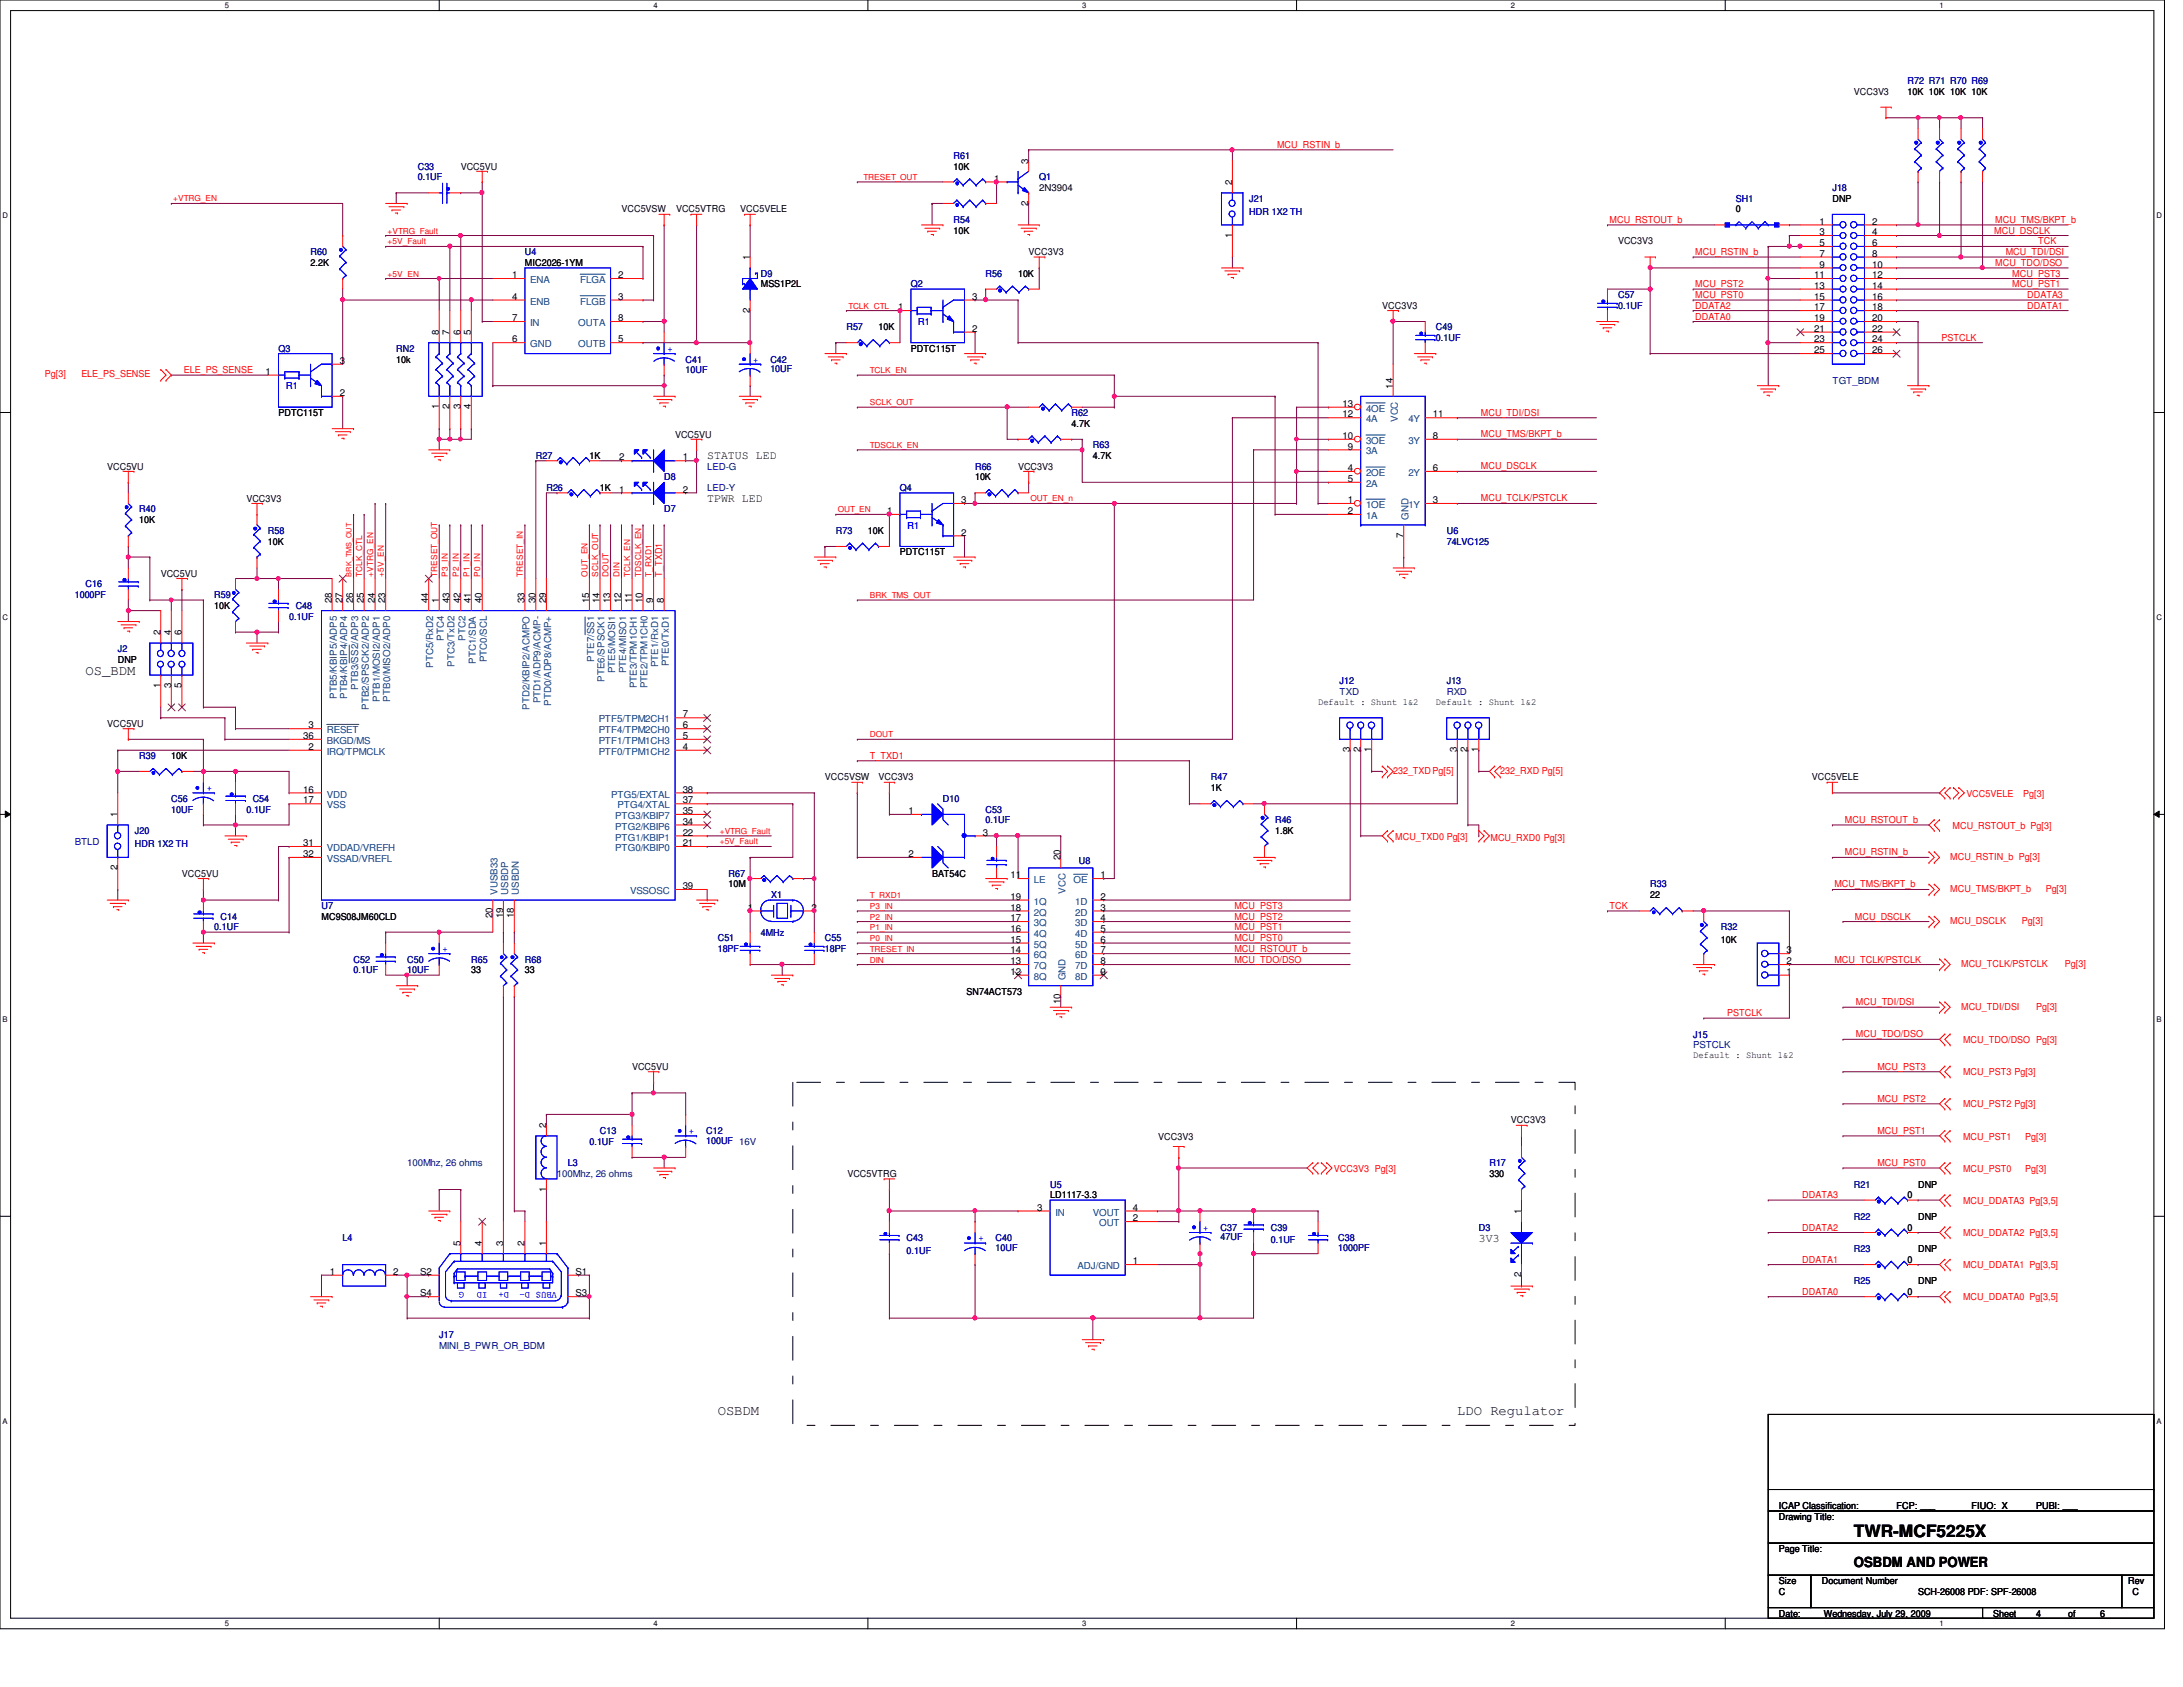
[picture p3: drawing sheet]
<svg xmlns="http://www.w3.org/2000/svg" width="279mm" height="216mm" viewBox="0 0 279 216" stroke-linecap="round" stroke-linejoin="round" font-family="sans-serif">
<defs><g id="words">
<text font-size="2.2" x="237.3" y="196.8">TWR-MCF5225X</text>
<g font-size="1.8">
<text x="11" y="86.4">OS_BDM</text>
<text x="91.9" y="181.1">OSBDM</text>
<text x="186.5" y="181.1">LDO Regulator</text>
<text x="237.3" y="200.5">OSBDM AND POWER</text>
</g>
<g font-size="1.5">
<text x="90.5" y="58.8">STATUS LED</text>
<text x="90.5" y="64.3">TPWR LED</text>
<text x="189.3" y="159">3V3</text>
</g>
<g font-size="1.2" fill="#000080">
<text x="244.1" y="10.7">R72 R71 R70 R69</text>
<text x="53.5" y="21.7">C33</text>
<text x="53.5" y="23.1">0.1UF</text>
<text x="122" y="20.3">R61</text>
<text x="133" y="23.1">Q1</text>
<text x="122" y="28.6">R54</text>
<text x="159.9" y="25.8">J21</text>
<text x="159.9" y="27.5">HDR 1X2 TH</text>
<text x="222.2" y="25.8">SH1</text>
<text x="234.5" y="24.4">J18</text>
<text x="39.8" y="32.7">R60</text>
<text x="67.2" y="32.7">U4</text>
<text x="97.4" y="35.4">D9</text>
<text x="126.2" y="35.4">R56</text>
<text x="116.6" y="36.8">Q2</text>
<text x="207.1" y="38.1">C57</text>
<text x="207.1" y="39.5">0.1UF</text>
<text x="35.6" y="45">Q3</text>
<text x="50.7" y="45">RN2</text>
<text x="87.8" y="46.4">C41</text>
<text x="87.8" y="47.8">10UF</text>
<text x="98.6" y="46.4">C42</text>
<text x="98.6" y="47.6">10UF</text>
<text x="108.3" y="42.3">R57</text>
<text x="183.8" y="42.3">C49</text>
<text x="183.8" y="43.6">0.1UF</text>
<text x="137.2" y="53.3">R62</text>
<text x="234.5" y="49.1">TGT_BDM</text>
<text x="68.6" y="58.7">R27</text>
<text x="139.9" y="57.4">R63</text>
<text x="17.8" y="65.6">R40</text>
<text x="69.9" y="62.9">R26</text>
<text x="85" y="61.5">D8</text>
<text x="85" y="65.6">D7</text>
<text x="90.5" y="60.1">LED-G</text>
<text x="90.5" y="62.9">LED-Y</text>
<text x="115.2" y="62.9">Q4</text>
<text x="124.8" y="60.1">R66</text>
<text x="34.3" y="68.3">R58</text>
<text x="107" y="68.3">R73</text>
<text x="185.2" y="68.3">U6</text>
<text x="185.2" y="69.7">74LVC125</text>
<text x="9.6" y="76.6">1000PF</text>
<text x="11" y="75.2">C16</text>
<text x="27.4" y="76.6">R59</text>
<text x="37.8" y="77.9">C48</text>
<text x="15.1" y="83.4">J2</text>
<text x="37" y="79.3">0.1UF</text>
<text x="171.4" y="88.9">TXD</text>
<text x="171.4" y="87.5">J12</text>
<text x="185.2" y="88.9">RXD</text>
<text x="185.2" y="87.5">J13</text>
<text x="17.8" y="97.2">R39</text>
<text x="155" y="99.9">R47</text>
<text x="17.3" y="106.7">J20</text>
<text x="21.9" y="102.6">C56</text>
<text x="21.9" y="104">10UF</text>
<text x="31.5" y="104">0.1UF</text>
<text x="32.3" y="102.6">C54</text>
<text x="120.7" y="102.6">D10</text>
<text x="126.2" y="104">C53</text>
<text x="126.2" y="105.4">0.1UF</text>
<text x="163.2" y="105.4">R46</text>
<text x="9.6" y="108.1">BTLD</text>
<text x="17.3" y="108.4">HDR 1X2 TH</text>
<text x="93.3" y="112.2">R67</text>
<text x="138.1" y="110.6">U8</text>
<text x="211.2" y="113.6">R33</text>
<text x="27.4" y="119.1">0.1UF</text>
<text x="28.2" y="117.7">C14</text>
<text x="41.1" y="116.3">U7</text>
<text x="97.4" y="119.8">4MHz</text>
<text x="98.7" y="115">X1</text>
<text x="220.3" y="119.1">R32</text>
<text x="45.3" y="123.2">C52</text>
<text x="45.3" y="124.6">0.1UF</text>
<text x="52.1" y="123.2">C50</text>
<text x="52.1" y="124.6">10UF</text>
<text x="60.3" y="123.2">R65</text>
<text x="67.2" y="123.2">R68</text>
<text x="91.9" y="120.4">C51</text>
<text x="91.9" y="121.8">18PF</text>
<text x="105.6" y="120.4">C55</text>
<text x="105.6" y="121.8">18PF</text>
<text x="216.7" y="134.2">PSTCLK</text>
<text x="216.7" y="132.8">J15</text>
<text x="52.1" y="149.3">100Mhz, 26 ohms</text>
<text x="72.7" y="149.3">L3</text>
<text x="75.4" y="146.5">0.1UF</text>
<text x="76.8" y="145.2">C13</text>
<text x="90.4" y="145.2">C12</text>
<text x="90.4" y="146.4">100UF 16V</text>
<text x="190.6" y="149.3">R17</text>
<text x="71.3" y="150.6">100Mhz, 26 ohms</text>
<text x="134.4" y="152">U5</text>
<text x="237.3" y="152">R21</text>
<text x="43.9" y="158.9">L4</text>
<text x="116" y="158.9">C43</text>
<text x="116" y="160.5">0.1UF</text>
<text x="127.4" y="158.9">C40</text>
<text x="127.4" y="160.1">10UF</text>
<text x="156.2" y="157.5">C37</text>
<text x="156.2" y="158.7">47UF</text>
<text x="162.6" y="157.5">C39</text>
<text x="162.6" y="159.1">0.1UF</text>
<text x="171.3" y="158.9">C38</text>
<text x="171.3" y="160.1">1000PF</text>
<text x="189.3" y="157.5">D3</text>
<text x="237.3" y="156.1">R22</text>
<text x="237.3" y="160.2">R23</text>
<text x="237.3" y="164.3">R25</text>
<text x="56.2" y="172.6">MINI_B_PWR_OR_BDM</text>
<text x="56.2" y="171.2">J17</text>
</g>
<g font-size="1.2">
<text x="237.3" y="12.1">VCC3V3</text>
<text x="244.1" y="12.1">10K 10K 10K 10K</text>
<text x="59" y="21.7">VCC5VU</text>
<text x="122" y="21.7">10K</text>
<text x="127.3" y="23.2">1</text>
<text x="131.6" y="21" transform="rotate(-90 131.6 21)">3</text>
<text x="157.7" y="23.7" transform="rotate(-90 157.7 23.7)">2</text>
<text x="79.5" y="27.2">VCC5VSW</text>
<text x="86.5" y="27.2">VCC5VTRG</text>
<text x="94.7" y="27.2">VCC5VELE</text>
<text x="122" y="29.9">10K</text>
<text x="131.6" y="26.3" transform="rotate(-90 131.6 26.3)">2</text>
<text x="133" y="24.4">2N3904</text>
<text x="222.2" y="27.2">0</text>
<text x="232.9" y="28.7">1</text>
<text x="234.5" y="25.8">DNP</text>
<text x="239.6" y="28.7">2</text>
<text x="39.8" y="34">2.2K</text>
<text x="65.5" y="35.6">1</text>
<text x="67.2" y="34">MIC2026-1YM</text>
<text x="79.1" y="35.6">2</text>
<text x="96" y="33.3" transform="rotate(-90 96 33.3)">1</text>
<text x="130.3" y="35.4">10K</text>
<text x="131.7" y="32.7">VCC3V3</text>
<text x="157.7" y="30.4" transform="rotate(-90 157.7 30.4)">1</text>
<text x="207.1" y="31.3">VCC3V3</text>
<text x="232.2" y="35.6">11</text>
<text x="232.9" y="30.1">3</text>
<text x="232.9" y="31.5">5</text>
<text x="232.9" y="32.9">7</text>
<text x="232.9" y="34.2">9</text>
<text x="239.6" y="30.1">4</text>
<text x="239.6" y="31.5">6</text>
<text x="239.6" y="32.9">8</text>
<text x="239.6" y="34.2">10</text>
<text x="239.6" y="35.6">12</text>
<text x="65.5" y="38.4">4</text>
<text x="65.5" y="41.1">7</text>
<text x="79.1" y="38.4">3</text>
<text x="79.1" y="41.1">8</text>
<text x="96" y="40" transform="rotate(-90 96 40)">2</text>
<text x="97.4" y="36.8">MSS1P2L</text>
<text x="114.9" y="39.7">1</text>
<text x="124.4" y="38.4">3</text>
<text x="176.9" y="39.5">VCC3V3</text>
<text x="232.2" y="37">13</text>
<text x="232.2" y="38.4">15</text>
<text x="232.2" y="39.7">17</text>
<text x="232.2" y="41.1">19</text>
<text x="239.6" y="37">14</text>
<text x="239.6" y="38.4">16</text>
<text x="239.6" y="39.7">18</text>
<text x="239.6" y="41.1">20</text>
<text x="34" y="48">1</text>
<text x="43.5" y="46.6">3</text>
<text x="50.7" y="46.4">10k</text>
<text x="56.2" y="42.9" transform="rotate(-90 56.2 42.9)">8</text>
<text x="57.5" y="42.9" transform="rotate(-90 57.5 42.9)">7</text>
<text x="58.9" y="42.9" transform="rotate(-90 58.9 42.9)">6</text>
<text x="60.3" y="42.9" transform="rotate(-90 60.3 42.9)">5</text>
<text x="65.5" y="43.8">6</text>
<text x="79.1" y="43.8">5</text>
<text x="112.4" y="42.3">10K</text>
<text x="116.6" y="45">PDTC115T</text>
<text x="124.4" y="42.5">2</text>
<text x="232.2" y="42.5">21</text>
<text x="232.2" y="43.8">23</text>
<text x="232.2" y="45.2">25</text>
<text x="239.6" y="42.5">22</text>
<text x="239.6" y="43.8">24</text>
<text x="239.6" y="45.2">26</text>
<text x="35.6" y="53.3">PDTC115T</text>
<text x="43.5" y="50.7">2</text>
<text x="56.2" y="52.4" transform="rotate(-90 56.2 52.4)">1</text>
<text x="57.5" y="52.4" transform="rotate(-90 57.5 52.4)">2</text>
<text x="58.9" y="52.4" transform="rotate(-90 58.9 52.4)">3</text>
<text x="60.3" y="52.4" transform="rotate(-90 60.3 52.4)">4</text>
<text x="171.8" y="52.1">13</text>
<text x="171.8" y="53.4">12</text>
<text x="178.3" y="49.7" transform="rotate(-90 178.3 49.7)">14</text>
<text x="183.4" y="53.4">11</text>
<text x="75.4" y="58.7">1K</text>
<text x="79.2" y="58.9">2</text>
<text x="86.4" y="56">VCC5VU</text>
<text x="87.4" y="58.9">1</text>
<text x="137.2" y="54.6">4.7K</text>
<text x="139.9" y="58.7">4.7K</text>
<text x="171.8" y="56.2">10</text>
<text x="172.5" y="57.5">9</text>
<text x="183.4" y="56.2">8</text>
<text x="13.7" y="60.1">VCC5VU</text>
<text x="31.5" y="64.2">VCC3V3</text>
<text x="76.8" y="62.9">1K</text>
<text x="79.2" y="63">1</text>
<text x="87.4" y="63">2</text>
<text x="113.5" y="65.8">1</text>
<text x="123" y="64.4">3</text>
<text x="124.8" y="61.5">10K</text>
<text x="130.3" y="60.1">VCC3V3</text>
<text x="172.5" y="64.4">1</text>
<text x="172.5" y="65.8">2</text>
<text x="172.5" y="60.3">4</text>
<text x="172.5" y="61.7">5</text>
<text x="183.4" y="64.4">3</text>
<text x="183.4" y="60.3">6</text>
<text x="17.8" y="67">10K</text>
<text x="34.3" y="69.7">10K</text>
<text x="111.1" y="68.3">10K</text>
<text x="115.2" y="71.1">PDTC115T</text>
<text x="123" y="68.5">2</text>
<text x="179.6" y="68.8" transform="rotate(-90 179.6 68.8)">7</text>
<text x="20.6" y="73.8">VCC5VU</text>
<text x="27.4" y="77.9">10K</text>
<text x="42.5" y="77.2" transform="rotate(-90 42.5 77.2)">28</text>
<text x="43.8" y="77.2" transform="rotate(-90 43.8 77.2)">27</text>
<text x="45.2" y="77.2" transform="rotate(-90 45.2 77.2)">26</text>
<text x="46.6" y="77.2" transform="rotate(-90 46.6 77.2)">25</text>
<text x="48" y="77.2" transform="rotate(-90 48 77.2)">24</text>
<text x="49.3" y="77.2" transform="rotate(-90 49.3 77.2)">23</text>
<text x="54.8" y="77.2" transform="rotate(-90 54.8 77.2)">44</text>
<text x="56.2" y="77.2" transform="rotate(-90 56.2 77.2)">1</text>
<text x="57.5" y="77.2" transform="rotate(-90 57.5 77.2)">43</text>
<text x="58.9" y="77.2" transform="rotate(-90 58.9 77.2)">42</text>
<text x="60.3" y="77.2" transform="rotate(-90 60.3 77.2)">41</text>
<text x="61.7" y="77.2" transform="rotate(-90 61.7 77.2)">40</text>
<text x="67.1" y="77.2" transform="rotate(-90 67.1 77.2)">33</text>
<text x="68.5" y="77.2" transform="rotate(-90 68.5 77.2)">30</text>
<text x="69.9" y="77.2" transform="rotate(-90 69.9 77.2)">29</text>
<text x="75.4" y="77.2" transform="rotate(-90 75.4 77.2)">15</text>
<text x="76.8" y="77.2" transform="rotate(-90 76.8 77.2)">14</text>
<text x="78.1" y="77.2" transform="rotate(-90 78.1 77.2)">13</text>
<text x="79.5" y="77.2" transform="rotate(-90 79.5 77.2)">12</text>
<text x="80.9" y="77.2" transform="rotate(-90 80.9 77.2)">11</text>
<text x="82.3" y="77.2" transform="rotate(-90 82.3 77.2)">10</text>
<text x="83.6" y="77.2" transform="rotate(-90 83.6 77.2)">9</text>
<text x="85" y="77.2" transform="rotate(-90 85 77.2)">8</text>
<text x="20.5" y="81.3" transform="rotate(-90 20.5 81.3)">2</text>
<text x="21.9" y="81.3" transform="rotate(-90 21.9 81.3)">4</text>
<text x="23.2" y="81.3" transform="rotate(-90 23.2 81.3)">6</text>
<text x="15.1" y="84.8">DNP</text>
<text x="20.5" y="88.1" transform="rotate(-90 20.5 88.1)">1</text>
<text x="21.9" y="88.1" transform="rotate(-90 21.9 88.1)">3</text>
<text x="23.2" y="88.1" transform="rotate(-90 23.2 88.1)">5</text>
<text x="13.7" y="93">VCC5VU</text>
<text x="38.8" y="94.6">36</text>
<text x="39.5" y="93.2">3</text>
<text x="39.5" y="96">2</text>
<text x="87.4" y="91.8">7</text>
<text x="87.4" y="93.2">6</text>
<text x="87.4" y="94.6">5</text>
<text x="87.4" y="96">4</text>
<text x="168.7" y="90.2">Default : Shunt 1&amp;2</text>
<text x="183.8" y="90.2">Default : Shunt 1&amp;2</text>
<text x="21.9" y="97.2">10K</text>
<text x="38.8" y="101.4">16</text>
<text x="87.4" y="101.4">38</text>
<text x="105.6" y="99.9">VCC5VSW</text>
<text x="112.4" y="99.9">VCC3V3</text>
<text x="155" y="101.3">1K</text>
<text x="172.8" y="96.3" transform="rotate(-90 172.8 96.3)">3</text>
<text x="174.1" y="96.3" transform="rotate(-90 174.1 96.3)">2</text>
<text x="175.5" y="96.3" transform="rotate(-90 175.5 96.3)">1</text>
<text x="186.5" y="96.3" transform="rotate(-90 186.5 96.3)">3</text>
<text x="187.8" y="96.3" transform="rotate(-90 187.8 96.3)">2</text>
<text x="189.2" y="96.3" transform="rotate(-90 189.2 96.3)">1</text>
<text x="231.9" y="99.9">VCC5VELE</text>
<text x="15" y="104.6" transform="rotate(-90 15 104.6)">1</text>
<text x="38.8" y="102.8">17</text>
<text x="87.4" y="102.8">37</text>
<text x="87.4" y="104.2">35</text>
<text x="87.4" y="105.5">34</text>
<text x="87.4" y="106.9">22</text>
<text x="116.3" y="104.2">1</text>
<text x="125.8" y="106.9">3</text>
<text x="163.2" y="106.7">1.8K</text>
<text x="15" y="111.4" transform="rotate(-90 15 111.4)">2</text>
<text x="23.3" y="112.2">VCC5VU</text>
<text x="38.8" y="108.3">31</text>
<text x="38.8" y="109.7">32</text>
<text x="87.4" y="108.3">21</text>
<text x="87.4" y="113.8">39</text>
<text x="93.3" y="113.6">10M</text>
<text x="116.3" y="109.7">2</text>
<text x="119.3" y="112.2">BAT54C</text>
<text x="129.3" y="112.4">11</text>
<text x="135.7" y="110.1" transform="rotate(-90 135.7 110.1)">20</text>
<text x="140.8" y="112.4">1</text>
<text x="41.1" y="117.7">MC9S08JM60CLD</text>
<text x="63" y="117.5" transform="rotate(-90 63 117.5)">20</text>
<text x="64.4" y="117.5" transform="rotate(-90 64.4 117.5)">19</text>
<text x="65.8" y="117.5" transform="rotate(-90 65.8 117.5)">18</text>
<text x="95.7" y="116.5">1</text>
<text x="103.8" y="116.5">2</text>
<text x="129.3" y="115.1">19</text>
<text x="129.3" y="116.5">18</text>
<text x="129.3" y="117.9">17</text>
<text x="129.3" y="119.3">16</text>
<text x="140.8" y="115.1">2</text>
<text x="140.8" y="116.5">3</text>
<text x="140.8" y="117.9">4</text>
<text x="140.8" y="119.3">5</text>
<text x="211.2" y="115">22</text>
<text x="60.3" y="124.6">33</text>
<text x="67.2" y="124.6">33</text>
<text x="129.3" y="120.6">15</text>
<text x="129.3" y="122">14</text>
<text x="129.3" y="123.4">13</text>
<text x="129.3" y="124.8">12</text>
<text x="140.8" y="120.6">6</text>
<text x="140.8" y="122">7</text>
<text x="140.8" y="123.4">8</text>
<text x="140.8" y="124.8">9</text>
<text x="220.3" y="120.7">10K</text>
<text x="228.6" y="124.8">1</text>
<text x="228.6" y="123.4">2</text>
<text x="228.6" y="122">3</text>
<text x="123.7" y="127.3">SN74ACT573</text>
<text x="135.7" y="128.5" transform="rotate(-90 135.7 128.5)">10</text>
<text x="80.9" y="136.9">VCC5VU</text>
<text x="216.7" y="135.4">Default : Shunt 1&amp;2</text>
<text x="193.4" y="143.8">VCC3V3</text>
<text x="69.9" y="144.4" transform="rotate(-90 69.9 144.4)">2</text>
<text x="148.3" y="145.8">VCC3V3</text>
<text x="69.9" y="152.5" transform="rotate(-90 69.9 152.5)">1</text>
<text x="108.5" y="150.6">VCC5VTRG</text>
<text x="132.8" y="154.9">3</text>
<text x="134.4" y="153.4">LD1117-3.3</text>
<text x="145" y="154.9">4</text>
<text x="190.6" y="150.6">330</text>
<text x="194.7" y="155.4" transform="rotate(-90 194.7 155.4)">1</text>
<text x="244.1" y="153.4">0</text>
<text x="245.5" y="152">DNP</text>
<text x="58.9" y="159.5" transform="rotate(-90 58.9 159.5)">5</text>
<text x="61.7" y="159.5" transform="rotate(-90 61.7 159.5)">4</text>
<text x="64.4" y="159.5" transform="rotate(-90 64.4 159.5)">3</text>
<text x="67.1" y="159.5" transform="rotate(-90 67.1 159.5)">2</text>
<text x="69.9" y="159.5" transform="rotate(-90 69.9 159.5)">1</text>
<text x="145" y="161.8">1</text>
<text x="145" y="156.3">2</text>
<text x="244.1" y="157.5">0</text>
<text x="244.1" y="161.6">0</text>
<text x="245.5" y="156.1">DNP</text>
<text x="245.5" y="160.2">DNP</text>
<text x="42.2" y="163.2">1</text>
<text x="50.3" y="163.2">2</text>
<text x="53.8" y="163.2">S2</text>
<text x="53.8" y="165.9">S4</text>
<text x="73.7" y="163.2">S1</text>
<text x="73.7" y="165.9">S3</text>
<text x="194.7" y="163.5" transform="rotate(-90 194.7 163.5)">2</text>
<text x="244.1" y="165.7">0</text>
<text x="245.5" y="164.3">DNP</text>
<text x="227.7" y="194.5">Drawing Title:</text>
<text x="227.7" y="193.2">ICAP Classification:</text>
<text x="242.7" y="193.2">FCP: ___</text>
<text x="252.3" y="193.2">FIUO: X</text>
<text x="260.6" y="193.2">PUBI: ___</text>
<text x="227.7" y="202.7">Size</text>
<text x="227.7" y="198.6">Page Title:</text>
<text x="233.2" y="202.7">Document Number</text>
<text x="272.4" y="202.7">Rev</text>
<text x="227.7" y="206.9">Date:</text>
<text x="227.7" y="204.1">C</text>
<text x="233.4" y="206.9">Wednesday, July 29, 2009</text>
<text x="245.5" y="204.1">SCH-26008 PDF: SPF-26008</text>
<text x="255.1" y="206.9">Sheet</text>
<text x="260.6" y="206.9">4</text>
<text x="264.7" y="206.9">of</text>
<text x="268.8" y="206.9">6</text>
<text x="272.9" y="204.1">C</text>
</g>
<g font-size="1.2" fill="#f00">
<text x="163.4" y="18.9">MCU_RSTIN_b</text>
<text x="206" y="28.5">MCU_RSTOUT_b</text>
<text x="255.2" y="29.9">MCU_DSCLK</text>
<text x="255.4" y="28.5">MCU_TMS/BKPT_b</text>
<text x="217" y="32.6">MCU_RSTIN_b</text>
<text x="255.4" y="34">MCU_TDO/DSO</text>
<text x="256.7" y="32.6">MCU_TDI/DSI</text>
<text x="257.6" y="35.4">MCU_PST3</text>
<text x="260.9" y="31.3">TCK</text>
<text x="217" y="36.7">MCU_PST2</text>
<text x="217" y="38.1">MCU_PST0</text>
<text x="217" y="39.5">DDATA2</text>
<text x="217" y="40.9">DDATA0</text>
<text x="257.6" y="36.7">MCU_PST1</text>
<text x="259.5" y="38.1">DDATA3</text>
<text x="259.5" y="39.5">DDATA1</text>
<text x="23.5" y="47.8">ELE_PS_SENSE</text>
<text x="248.5" y="43.6">PSTCLK</text>
<text x="5.8" y="48.3">Pg[3]</text>
<text x="10.4" y="48.3">ELE_PS_SENSE</text>
<text x="189.5" y="53.2">MCU_TDI/DSI</text>
<text x="189.5" y="56">MCU_TMS/BKPT_b</text>
<text x="189.5" y="60.1">MCU_DSCLK</text>
<text x="189.5" y="64.2">MCU_TCLK/PSTCLK</text>
<text x="84.8" y="73.8" transform="rotate(-90 84.8 73.8)">T_TXD1</text>
<text x="111.3" y="97.1">T_TXD1</text>
<text x="178.3" y="99.1">232_TXDPg[5]</text>
<text x="192" y="99.1">232_RXD Pg[5]</text>
<text x="251.7" y="101.9">VCC5VELE</text>
<text x="259" y="101.9">Pg[3]</text>
<text x="178.6" y="107.4">MCU_TXD0 Pg[3]</text>
<text x="190.8" y="107.6">MCU_RXD0 Pg[3]</text>
<text x="236.1" y="105.3">MCU_RSTOUT_b</text>
<text x="249.9" y="106">MCU_RSTOUT_b Pg[3]</text>
<text x="234.8" y="113.6">MCU_TMS/BKPT_b</text>
<text x="236.1" y="109.5">MCU_RSTIN_b</text>
<text x="249.6" y="110">MCU_RSTIN_b Pg[3]</text>
<text x="158" y="116.3">MCU_PST3</text>
<text x="158" y="117.7">MCU_PST2</text>
<text x="158" y="119">MCU_PST1</text>
<text x="206" y="116.3">TCK</text>
<text x="237.4" y="117.7">MCU_DSCLK</text>
<text x="249.6" y="114.1">MCU_TMS/BKPT_b</text>
<text x="249.6" y="118.3">MCU_DSCLK</text>
<text x="258.8" y="118.3">Pg[3]</text>
<text x="261.8" y="114.1">Pg[3]</text>
<text x="158" y="120.4">MCU_PST0</text>
<text x="158" y="121.8">MCU_RSTOUT_b</text>
<text x="158" y="123.2">MCU_TDO/DSO</text>
<text x="234.8" y="123.2">MCU_TCLK/PSTCLK</text>
<text x="251" y="123.7">MCU_TCLK/PSTCLK</text>
<text x="264.3" y="123.7">Pg[3]</text>
<text x="221.1" y="130">PSTCLK</text>
<text x="237.5" y="128.7">MCU_TDI/DSI</text>
<text x="251" y="129.2">MCU_TDI/DSI</text>
<text x="260.6" y="129.2">Pg[3]</text>
<text x="237.5" y="132.8">MCU_TDO/DSO</text>
<text x="240.3" y="136.9">MCU_PST3</text>
<text x="251.2" y="133.5">MCU_TDO/DSO Pg[3]</text>
<text x="251.2" y="137.6">MCU_PST3 Pg[3]</text>
<text x="240.3" y="141">MCU_PST2</text>
<text x="251.2" y="141.7">MCU_PST2 Pg[3]</text>
<text x="170.7" y="149.9">VCC3V3 Pg[3]</text>
<text x="240.3" y="145.1">MCU_PST1</text>
<text x="240.3" y="149.2">MCU_PST0</text>
<text x="251.2" y="145.8">MCU_PST1</text>
<text x="251.2" y="149.9">MCU_PST0</text>
<text x="259.2" y="145.8">Pg[3]</text>
<text x="259.2" y="149.9">Pg[3]</text>
<text x="230.7" y="153.3">DDATA3</text>
<text x="251.2" y="154.1">MCU_DDATA3 Pg[3,5]</text>
<text x="230.7" y="157.5">DDATA2</text>
<text x="230.7" y="161.6">DDATA1</text>
<text x="251.2" y="158.2">MCU_DDATA2 Pg[3,5]</text>
<text x="230.7" y="165.7">DDATA0</text>
<text x="251.2" y="162.3">MCU_DDATA1 Pg[3,5]</text>
<text x="251.2" y="166.4">MCU_DDATA0 Pg[3,5]</text>
</g>
<g font-size="1.2" fill="#004080">
<text x="67.9" y="36.2">ENA</text>
<text x="67.9" y="39">ENB</text>
<text x="67.9" y="41.7">IN</text>
<text x="74" y="41.7">OUTA</text>
<text x="74.3" y="36.2">FLGA</text>
<text x="74.3" y="39">FLGB</text>
<text x="67.9" y="44.4">GND</text>
<text x="74" y="44.4">OUTB</text>
<text x="174.8" y="52.7">4OE</text>
<text x="174.8" y="56.8">3OE</text>
<text x="174.8" y="58.2">3A</text>
<text x="174.8" y="54.1">4A</text>
<text x="178.9" y="54" transform="rotate(-90 178.9 54)">VCC</text>
<text x="180.3" y="56.8">3Y</text>
<text x="180.3" y="54.1">4Y</text>
<text x="174.8" y="65">1OE</text>
<text x="174.8" y="60.9">2OE</text>
<text x="174.8" y="62.3">2A</text>
<text x="180.3" y="65">1Y</text>
<text x="180.3" y="60.9">2Y</text>
<text x="174.8" y="66.4">1A</text>
<text x="180.3" y="66.5" transform="rotate(-90 180.3 66.5)">GND</text>
<text x="56.8" y="82" transform="rotate(-90 56.8 82)">PTC4</text>
<text x="59.6" y="82" transform="rotate(-90 59.6 82)">PTC2</text>
<text x="43.1" y="89.5" transform="rotate(-90 43.1 89.5)">PTB5/KBIP5/ADP5</text>
<text x="44.4" y="89.5" transform="rotate(-90 44.4 89.5)">PTB4/KBIP4/ADP4</text>
<text x="45.8" y="88.3" transform="rotate(-90 45.8 88.3)">PTB3/SS2/ADP3</text>
<text x="48.6" y="89.8" transform="rotate(-90 48.6 89.8)">PTB1/MOSI2/ADP1</text>
<text x="50" y="89.8" transform="rotate(-90 50 89.8)">PTB0/MISO2/ADP0</text>
<text x="55.5" y="85.4" transform="rotate(-90 55.5 85.4)">PTC5/RxD2</text>
<text x="58.2" y="85.3" transform="rotate(-90 58.2 85.3)">PTC3/TxD2</text>
<text x="60.9" y="84.9" transform="rotate(-90 60.9 84.9)">PTC1/SDA</text>
<text x="62.3" y="84.8" transform="rotate(-90 62.3 84.8)">PTC0/SCL</text>
<text x="76" y="84.7" transform="rotate(-90 76 84.7)">PTE7/SS1</text>
<text x="77.4" y="87.2" transform="rotate(-90 77.4 87.2)">PTE6/SPSCK1</text>
<text x="78.7" y="86.2" transform="rotate(-90 78.7 86.2)">PTE5/MOSI1</text>
<text x="80.1" y="86.2" transform="rotate(-90 80.1 86.2)">PTE4/MISO1</text>
<text x="81.5" y="88.1" transform="rotate(-90 81.5 88.1)">PTE3/TPM1CH1</text>
<text x="82.9" y="88.1" transform="rotate(-90 82.9 88.1)">PTE2/TPM1CH0</text>
<text x="84.2" y="85.4" transform="rotate(-90 84.2 85.4)">PTE1/RxD1</text>
<text x="85.6" y="85.3" transform="rotate(-90 85.6 85.3)">PTE0/TxD1</text>
<text x="41.8" y="93.9">RESET</text>
<text x="41.8" y="95.2">BKGD/MS</text>
<text x="47.2" y="90.8" transform="rotate(-90 47.2 90.8)">PTB2/SPSCK2/ADP2</text>
<text x="67.8" y="90.8" transform="rotate(-90 67.8 90.8)">PTD2/KBIP2/ACMPO</text>
<text x="69.2" y="90" transform="rotate(-90 69.2 90)">PTD1/ADP9/ACMP-</text>
<text x="70.5" y="90.3" transform="rotate(-90 70.5 90.3)">PTD0/ADP8/ACMP+</text>
<text x="76.6" y="92.5">PTF5/TPM2CH1</text>
<text x="76.6" y="93.9">PTF4/TPM2CH0</text>
<text x="76.6" y="95.2">PTF1/TPM1CH3</text>
<text x="41.8" y="96.6">IRQ/TPMCLK</text>
<text x="76.6" y="96.6">PTF0/TPM1CH2</text>
<text x="41.8" y="102.1">VDD</text>
<text x="41.8" y="103.5">VSS</text>
<text x="78.2" y="102.1">PTG5/EXTAL</text>
<text x="78.7" y="104.8">PTG3/KBIP7</text>
<text x="78.7" y="106.2">PTG2/KBIP6</text>
<text x="78.7" y="107.6">PTG1/KBIP1</text>
<text x="79" y="103.5">PTG4/XTAL</text>
<text x="41.8" y="108.9">VDDAD/VREFH</text>
<text x="41.8" y="110.3">VSSAD/VREFL</text>
<text x="78.7" y="108.9">PTG0/KBIP0</text>
<text x="132.3" y="113">LE</text>
<text x="137.4" y="113">OE</text>
<text x="63.7" y="114.5" transform="rotate(-90 63.7 114.5)">VUSB33</text>
<text x="65" y="114.5" transform="rotate(-90 65 114.5)">USBDP</text>
<text x="66.4" y="114.5" transform="rotate(-90 66.4 114.5)">USBDN</text>
<text x="80.6" y="114.4">VSSOSC</text>
<text x="132.3" y="115.8">1Q</text>
<text x="132.3" y="117.2">2Q</text>
<text x="132.3" y="118.5">3Q</text>
<text x="132.3" y="119.9">4Q</text>
<text x="136.4" y="114.4" transform="rotate(-90 136.4 114.4)">VCC</text>
<text x="137.6" y="115.8">1D</text>
<text x="137.6" y="117.2">2D</text>
<text x="137.6" y="118.5">3D</text>
<text x="137.6" y="119.9">4D</text>
<text x="132.3" y="121.3">5Q</text>
<text x="132.3" y="122.6">6Q</text>
<text x="132.3" y="124">7Q</text>
<text x="132.3" y="125.4">8Q</text>
<text x="136.4" y="125.5" transform="rotate(-90 136.4 125.5)">GND</text>
<text x="137.6" y="121.3">5D</text>
<text x="137.6" y="122.6">6D</text>
<text x="137.6" y="124">7D</text>
<text x="137.6" y="125.4">8D</text>
<text x="135.1" y="155.6">IN</text>
<text x="139.9" y="155.6">VOUT</text>
<text x="140.7" y="156.9">OUT</text>
<text x="137.9" y="162.4">ADJ/GND</text>
</g>
<g font-size="1.2" fill="#00f">
<text x="117.5" y="41.6">R1</text>
<text x="85.4" y="45">+</text>
<text x="96.4" y="46.4">+</text>
<text x="36.6" y="49.8">R1</text>
<text x="116.2" y="67.6">R1</text>
<text x="26.5" y="101.3">+</text>
<text x="56.6" y="121.8">+</text>
<text x="88.2" y="145.2">+</text>
<text x="125.2" y="158.9">+</text>
<text x="154" y="157.5">+</text>
<text x="59.4" y="165.4" transform="rotate(180 59.4 165.4)">G</text>
<text x="62.4" y="165.4" transform="rotate(180 62.4 165.4)">ID</text>
<text x="65.2" y="165.4" transform="rotate(180 65.2 165.4)">D+</text>
<text x="71.3" y="165.4" transform="rotate(180 71.3 165.4)">VBUS D-</text>
</g>
<g font-size="1.1" fill="#f00">
<text x="110.5" y="23">TRESET_OUT</text>
<text x="22.2" y="25.8">+VTRG_EN</text>
<text x="49.6" y="29.9">+VTRG_Fault</text>
<text x="49.6" y="35.4">+5V_EN</text>
<text x="49.6" y="31.3">+5V_Fault</text>
<text x="108.6" y="39.5">TCLK_CTL</text>
<text x="111.3" y="47.8">TCLK_EN</text>
<text x="111.3" y="51.9">SCLK_OUT</text>
<text x="111.3" y="57.3">TDSCLK_EN</text>
<text x="107.2" y="65.6">OUT_EN</text>
<text x="131.9" y="64.2">OUT_EN_n</text>
<text x="46.4" y="73.8" transform="rotate(-90 46.4 73.8)">TCLK_CTL</text>
<text x="47.8" y="73.8" transform="rotate(-90 47.8 73.8)">+VTRG_EN</text>
<text x="49.1" y="73.8" transform="rotate(-90 49.1 73.8)">+5V_EN</text>
<text x="56" y="73.8" transform="rotate(-90 56 73.8)">TRESET_OUT</text>
<text x="57.3" y="73.8" transform="rotate(-90 57.3 73.8)">P3_IN</text>
<text x="58.7" y="73.8" transform="rotate(-90 58.7 73.8)">P2_IN</text>
<text x="60.1" y="73.8" transform="rotate(-90 60.1 73.8)">P1_IN</text>
<text x="61.5" y="73.8" transform="rotate(-90 61.5 73.8)">P0_IN</text>
<text x="66.9" y="73.8" transform="rotate(-90 66.9 73.8)">TRESET_IN</text>
<text x="75.2" y="73.8" transform="rotate(-90 75.2 73.8)">OUT_EN</text>
<text x="76.5" y="73.8" transform="rotate(-90 76.5 73.8)">SCLK_OUT</text>
<text x="77.9" y="73.8" transform="rotate(-90 77.9 73.8)">DOUT</text>
<text x="79.3" y="73.8" transform="rotate(-90 79.3 73.8)">DIN</text>
<text x="80.6" y="73.8" transform="rotate(-90 80.6 73.8)">TCLK_EN</text>
<text x="82" y="73.8" transform="rotate(-90 82 73.8)">TDSCLK_EN</text>
<text x="83.4" y="73.8" transform="rotate(-90 83.4 73.8)">T_RXD1</text>
<text x="111.3" y="76.5">BRK_TMS_OUT</text>
<text x="111.3" y="94.4">DOUT</text>
<text x="92.1" y="106.7">+VTRG_Fault</text>
<text x="92.1" y="108.1">+5V_Fault</text>
<text x="111.3" y="114.9">T_RXD1</text>
<text x="111.3" y="116.3">P3_IN</text>
<text x="111.3" y="117.7">P2_IN</text>
<text x="111.3" y="119">P1_IN</text>
<text x="111.3" y="120.4">P0_IN</text>
<text x="111.3" y="121.8">TRESET_IN</text>
<text x="111.3" y="123.2">DIN</text>
</g>
<g font-size="1">
<text x="28.8" y="1">5</text>
<text x="83.7" y="1">4</text>
<text x="138.5" y="1">3</text>
<text x="193.4" y="1">2</text>
<text x="248.2" y="1">1</text>
<text x=".3" y="27.9">D</text>
<text x="276" y="27.9">D</text>
<text x=".3" y="79.4">C</text>
<text x="276" y="79.4">C</text>
<text x=".3" y="130.8">B</text>
<text x="276" y="130.8">B</text>
<text x=".3" y="182.2">A</text>
<text x="276" y="182.2">A</text>
<text x="28.8" y="208.1">5</text>
<text x="83.7" y="208.1">4</text>
<text x="138.5" y="208.1">3</text>
<text x="193.4" y="208.1">2</text>
<text x="248.2" y="208.1">1</text>
</g>
<text font-size=".9" fill="#f00" x="45" y="73.8" transform="rotate(-90 45 73.8)">BRK_TMS_OUT</text>
</g></defs>
<path d="M0 0h277v208.4h-277zM1.4 1.4h274.3v205.7h-274.3z" fill="none" stroke="#000" stroke-width=".13"/>
<g fill="#fff">
<path d="M28.8 .1h.5v1.1h-.5z"/>
<path d="M28.8 207.2h.5v1.1h-.5z"/>
</g>
<path d="M56.2 0v1.4M56.2 207.1v1.3" fill="none" stroke="#000" stroke-width=".13"/>
<g fill="#fff">
<path d="M83.7 .1h.5v1.1h-.5z"/>
<path d="M83.7 207.2h.5v1.1h-.5z"/>
</g>
<path d="M111.1 0v1.4M111.1 207.1v1.3" fill="none" stroke="#000" stroke-width=".13"/>
<g fill="#fff">
<path d="M138.5 .1h.6v1.1h-.6z"/>
<path d="M138.5 207.2h.6v1.1h-.6z"/>
</g>
<path d="M165.9 0v1.4M165.9 207.1v1.3" fill="none" stroke="#000" stroke-width=".13"/>
<g fill="#fff">
<path d="M193.4 .1h.5v1.1h-.5z"/>
<path d="M193.4 207.2h.5v1.1h-.5z"/>
</g>
<path d="M220.8 0v1.4M220.8 207.1v1.3" fill="none" stroke="#000" stroke-width=".13"/>
<g fill="#fff">
<path d="M248.2 .1h.6v1.1h-.6z"/>
<path d="M248.2 207.2h.6v1.1h-.6z"/>
<path d="M.3 27.1h.8v1.1h-.8z"/>
<path d="M276 27.1h.7v1.1h-.7z"/>
<path d="M.3 78.5h.8v1.1h-.8z"/>
<path d="M276 78.5h.7v1.1h-.7z"/>
</g>
<path d="M0 52.8h1.4M275.7 52.8h1.3" fill="none" stroke="#000" stroke-width=".13"/>
<g fill="#fff">
<path d="M.3 129.9h.7v1.1h-.7z"/>
<path d="M276 129.9h.6v1.1h-.6z"/>
</g>
<path d="M0 104.2h1.4M.7 103.8l.7 .4-.7 .4zM275.7 104.2l.7-.4v.8zM275.7 104.2h1.3" fill="none" stroke="#000" stroke-width=".13"/>
<path d="M.7 103.8l.7 .4-.7 .4zM275.7 104.2l.7-.4v.8z" fill="#000"/>
<g fill="#fff">
<path d="M.3 181.4h.7v1.1h-.7z"/>
<path d="M276 181.4h.6v1.1h-.6z"/>
</g>
<path d="M0 155.7h1.4M275.7 155.7h1.3" fill="none" stroke="#000" stroke-width=".13"/>
<g fill="none" stroke="#800040" stroke-width=".13">
<path d="M109.7 48h.1M109.7 48h32.9M128.9 52.1h.1M128.9 52.1h2.8M128.9 52.1v4.1M142.6 50.7h.1M142.6 50.7v1.4M30.1 90.5h.1M30.1 90.5v2.8M109.7 97.4h.1M109.7 97.4h42.5M152.2 97.4h.1"/>
<path d="M152.2 97.4v5.5M37 109.7h.1M37 109.7v9.6"/>
</g>
<circle cx="128.9" cy="52.1" r=".26" fill="#f0f"/>
<circle cx="128.9" cy="52.1" r=".26" fill="none" stroke="#f0f" stroke-width=".13"/>
<g fill="none" stroke="#800040" stroke-width=".13">
<path d="M68.6 59h.1M68.6 59v15M16.4 78.1h.1M16.4 78.1h4.2M16.4 78.1v1.4M45.3 65.8h.1M45.3 65.8v8.2M46.6 65.8h.1M46.6 65.8v8.2M48 64.4h.1M48 64.4v9.6M49.4 64.4h.1"/>
<path d="M49.4 64.4v9.6M28.8 94.6h.1M28.8 94.6h8.2M90.5 107h.1M90.5 108.3h.1M90.5 107h8.2M90.5 108.3h8.2M127.6 107h.1M127.6 107h2.7"/>
</g>
<circle cx="16.4" cy="78.1" r=".26" fill="#f0f"/>
<circle cx="16.4" cy="78.1" r=".26" fill="none" stroke="#f0f" stroke-width=".13"/>
<g fill="none" stroke="#800040" stroke-width=".13">
<path d="M60.3 38.4h.1M60.3 38.4h2.8M67.2 67.2h.1M67.2 67.2v6.8M142.6 64.4h.1M142.6 64.4h23.3M142.6 64.4v48M90.5 102.9h.1M90.5 101.5h.1M90.5 102.9h11M90.5 101.5h13.7M96 109.7h.1"/>
<path d="M101.5 102.9h.1M101.5 102.9v6.8h-5.5"/>
</g>
<circle cx="142.6" cy="64.4" r=".26" fill="#f0f"/>
<circle cx="142.6" cy="64.4" r=".26" fill="none" stroke="#f0f" stroke-width=".13"/>
<path d="M56.2 67.2h.1M56.2 67.2v6.8M57.6 67.2h.1M57.6 67.2v6.8M59 67.2h.1M59 67.2v6.8M60.3 67.2h.1M60.3 67.2v6.8M61.7 67.2h.1M61.7 67.2v6.8M96 116.6h.1M96 116.6v2.7" fill="none" stroke="#800040" stroke-width=".13"/>
<circle cx="96" cy="116.5" r=".26" fill="#f0f"/>
<circle cx="96" cy="116.5" r=".26" fill="none" stroke="#f0f" stroke-width=".13"/>
<path d="M109.7 76.8h.1M109.7 76.8h50.7M109.7 94.6h.1M109.7 94.6h48M104.2 116.6h.1M104.2 116.6v2.7M109.7 115.2h.1M109.7 115.2h20.6" fill="none" stroke="#800040" stroke-width=".13"/>
<path d="M104 116.4l.2-.1 .2 .1v.3l-.2 .1-.2-.1z" fill-rule="evenodd" fill="#f0f"/>
<path d="M104 116.4l.2-.1 .2 .1v.3l-.2 .1-.2-.1z" fill="none" stroke="#f0f" stroke-width=".13"/>
<path d="M104.2 101.5h.1M104.2 101.5v10.9" fill="none" stroke="#800040" stroke-width=".13"/>
<path d="M104 112.2h.2l.2 .1v.3l-.2 .1-.2-.1z" fill-rule="evenodd" fill="#f0f"/>
<path d="M104 112.2h.2l.2 .1v.3l-.2 .1-.2-.1z" fill="none" stroke="#f0f" stroke-width=".13"/>
<g fill="none" stroke="#800040" stroke-width=".13">
<path d="M126.2 38.4h.1M126.2 38.4h4.1M130.3 38.4h.1M130.3 38.4v5.5M130.3 43.9h.1M130.3 43.9h38.4M75.4 67.2h.1M75.4 67.2v6.8M76.8 67.2h.1M76.8 67.2v6.8M78.1 67.2h.1M78.1 67.2v6.8"/>
<path d="M79.5 67.2h.1M79.5 67.2v6.8M80.9 67.2h.1M80.9 67.2v6.8M82.3 67.2h.1M82.3 67.2v6.8M83.7 67.2h.1M83.7 67.2v6.8M135.8 107h.1M135.8 107v2.7"/>
</g>
<circle cx="126.2" cy="38.4" r=".26" fill="#f0f"/>
<circle cx="126.2" cy="38.4" r=".26" fill="none" stroke="#f0f" stroke-width=".13"/>
<path d="M130.3 107h.1M130.3 107v5.4M141.3 115.2h.1M141.3 115.2h31.5" fill="none" stroke="#800040" stroke-width=".13"/>
<circle cx="130.3" cy="106.9" r=".26" fill="#f0f"/>
<circle cx="130.3" cy="106.9" r=".26" fill="none" stroke="#f0f" stroke-width=".13"/>
<path d="M96 109.7h.1M96 109.7v2.7M130.3 107h.1M130.3 107h5.5" fill="none" stroke="#800040" stroke-width=".13"/>
<circle cx="96" cy="112.4" r=".26" fill="#f0f"/>
<circle cx="96" cy="112.4" r=".26" fill="none" stroke="#f0f" stroke-width=".13"/>
<g fill="none" stroke="#800040" stroke-width=".13">
<path d="M50.7 24.7h.1M50.7 24.7v1.3M109.7 57.6h.1M109.7 57.6h28.8M85 67.2h.1M85 67.2v6.8M186.5 60.3h.1M186.5 64.4h.1M186.5 60.3h17.8M186.5 64.4h17.8M28.8 91.9h.1M28.8 91.9v2.7"/>
<path d="M109.7 116.6h.1M109.7 117.9h.1M109.7 119.3h.1M109.7 109.7h.1M109.7 101.5h.1M109.7 116.6h20.6M109.7 117.9h20.6M109.7 119.3h20.6M109.7 109.7h6.9M109.7 101.5v8.2M141.3 116.6h.1M141.3 117.9h.1"/>
<path d="M141.3 119.3h.1M141.3 116.6h31.5M141.3 117.9h31.5M141.3 119.3h31.5M109.7 120.7h.1M109.7 122h.1M109.7 123.4h.1M109.7 120.7h20.6M109.7 122h20.6M109.7 123.4h20.6M141.3 120.7h.1M141.3 122h.1"/>
<path d="M141.3 120.7h31.5M141.3 122h31.5"/>
</g>
<path d="M138.3 57.4l.2-.1 .2 .1-.1 .3-.1 .1-.2-.1z" fill-rule="evenodd" fill="#f0f"/>
<path d="M138.3 57.4l.2-.1 .2 .1-.1 .3-.1 .1-.2-.1z" fill="none" stroke="#f0f" stroke-width=".13"/>
<path d="M226.3 35.6h.1M226.3 35.6h4.1M229 30.1h.1M229 30.1v1.4M20.6 91.9h.1M20.6 91.9h8.2M113.8 101.5h.1M113.8 101.5v2.7M141.3 123.4h.1M141.3 123.4h31.5" fill="none" stroke="#800040" stroke-width=".13"/>
<circle cx="226.3" cy="35.6" r=".25" fill="#f0f"/>
<circle cx="226.3" cy="35.6" r=".25" fill="none" stroke="#f0f" stroke-width=".13"/>
<path d="M226.3 43.9h.1M226.3 43.9v5.5" fill="none" stroke="#800040" stroke-width=".13"/>
<circle cx="226.3" cy="43.9" r=".26" fill="#f0f"/>
<circle cx="226.3" cy="43.9" r=".26" fill="none" stroke="#f0f" stroke-width=".13"/>
<path d="M229 31.5h.1M229 31.5h1.4M226.3 43.9h.1M226.3 43.9h4.1" fill="none" stroke="#800040" stroke-width=".13"/>
<circle cx="230.4" cy="31.5" r=".26" fill="#f0f"/>
<circle cx="230.4" cy="31.5" r=".26" fill="none" stroke="#f0f" stroke-width=".13"/>
<circle cx="229" cy="31.5" r=".26" fill="#f0f"/>
<circle cx="229" cy="31.5" r=".26" fill="none" stroke="#f0f" stroke-width=".13"/>
<path d="M226.3 31.5h.1M226.3 35.6h.1M226.3 31.5v12.4M245.5 28.8h.1M245.5 28.8h19.2M186.5 56.2h.1M186.5 56.2h17.8" fill="none" stroke="#800040" stroke-width=".13"/>
<circle cx="245.5" cy="28.8" r=".25" fill="#f0f"/>
<circle cx="245.5" cy="28.8" r=".25" fill="none" stroke="#f0f" stroke-width=".13"/>
<path d="M248.2 30.1h.1M248.2 30.1h16.5" fill="none" stroke="#800040" stroke-width=".13"/>
<path d="M248 30l.2-.1 .2 .1v.3l-.2 .1-.2-.1z" fill-rule="evenodd" fill="#f0f"/>
<path d="M248 30l.2-.1 .2 .1v.3l-.2 .1-.2-.1z" fill="none" stroke="#f0f" stroke-width=".13"/>
<path d="M124.8 64.4h.1M124.8 64.4h17.8M234.5 113.8h.1M234.5 113.8h12.4M235.9 117.9h.1M235.9 117.9h11M229 123.4h.1M229 123.4h19.2" fill="none" stroke="#800040" stroke-width=".13"/>
<path d="M124.6 64.2h.2l.2 .1-.1 .3-.1 .1-.2-.1z" fill-rule="evenodd" fill="#f0f"/>
<path d="M124.6 64.2h.2l.2 .1-.1 .3-.1 .1-.2-.1z" fill="none" stroke="#f0f" stroke-width=".13"/>
<path d="M218.1 116.6h.1M218.1 116.6h10.9M229 116.6h.1M229 116.6v5.4" fill="none" stroke="#800040" stroke-width=".13"/>
<circle cx="218.1" cy="116.5" r=".26" fill="#f0f"/>
<circle cx="218.1" cy="116.5" r=".26" fill="none" stroke="#f0f" stroke-width=".13"/>
<path d="M242.7 31.5h.1M242.7 31.5h22M251 32.9h.1M251 32.9h13.7M242.7 43.9h.1M242.7 43.9h11M205.7 116.6h.1M205.7 116.6h4.1M218.1 130.3h.1M229 124.8h.1M229 124.8v5.5h-10.9" fill="none" stroke="#800040" stroke-width=".13"/>
<circle cx="251" cy="32.9" r=".26" fill="#f0f"/>
<circle cx="251" cy="32.9" r=".26" fill="none" stroke="#f0f" stroke-width=".13"/>
<path d="M253.7 34.3h.1M253.7 34.3h11M235.9 128.9h.1M235.9 133h.1M235.9 128.9h12.3M235.9 133h12.3" fill="none" stroke="#800040" stroke-width=".13"/>
<circle cx="253.7" cy="34.2" r=".26" fill="#f0f"/>
<circle cx="253.7" cy="34.2" r=".26" fill="none" stroke="#f0f" stroke-width=".13"/>
<g fill="none" stroke="#800040" stroke-width=".13">
<path d="M216.7 37h.1M216.7 38.4h.1M216.7 39.8h.1M216.7 32.9h.1M216.7 37h13.7M216.7 38.4h13.7M216.7 39.8h13.7M216.7 32.9h13.7M242.7 35.6h.1M242.7 37h.1M242.7 38.4h.1M242.7 39.8h.1"/>
<path d="M242.7 35.6h22M242.7 37h22M242.7 38.4h22M242.7 39.8h22M216.7 41.1h.1M216.7 41.1h13.7M245.5 41.1h.1M245.5 41.1v8.3M16.4 71.3h.1M16.4 71.3h2.8M234.5 109.7h.1M234.5 105.6h.1"/>
<path d="M234.5 109.7h12.4M234.5 105.6h12.4M235.9 137.2h.1M235.9 137.2h12.3M226.3 157.7h.1M226.3 153.6h.1M226.3 157.7h12.3M226.3 153.6h12.3M235.9 141.3h.1M235.9 145.4h.1M235.9 149.5h.1M235.9 141.3h12.3"/>
<path d="M235.9 145.4h12.3M235.9 149.5h12.3M226.3 161.8h.1M226.3 165.9h.1M226.3 161.8h12.3M226.3 165.9h12.3"/>
</g>
<circle cx="16.4" cy="71.3" r=".26" fill="#f0f"/>
<circle cx="16.4" cy="71.3" r=".26" fill="none" stroke="#f0f" stroke-width=".13"/>
<path d="M19.2 71.3h.1M19.2 71.3v5.5M21.9 76.8h.1M21.9 76.8h4.1M26 94.6h.1M26 94.6v4.1M30.1 105.6h.1M30.1 105.6v1.4M30.1 105.6h6.9" fill="none" stroke="#800040" stroke-width=".13"/>
<circle cx="30.1" cy="105.6" r=".26" fill="#f0f"/>
<circle cx="30.1" cy="105.6" r=".26" fill="none" stroke="#f0f" stroke-width=".13"/>
<path d="M138.5 57.6h.1M138.5 57.6v4.1M178.3 41.1h.1M178.3 41.1v5.5M15.1 96h.1M15.1 96h21.9" fill="none" stroke="#800040" stroke-width=".13"/>
<circle cx="178.3" cy="41.1" r=".26" fill="#f0f"/>
<circle cx="178.3" cy="41.1" r=".26" fill="none" stroke="#f0f" stroke-width=".13"/>
<path d="M178.3 41.1h.1M178.3 41.1h4.1M186.5 53.5h.1M186.5 53.5h17.8M139.9 168.7h.1M139.9 168.7h13.7" fill="none" stroke="#800040" stroke-width=".13"/>
<circle cx="139.9" cy="168.7" r=".26" fill="#f0f"/>
<circle cx="139.9" cy="168.7" r=".26" fill="none" stroke="#f0f" stroke-width=".13"/>
<path d="M150.9 155h.1M150.9 155h2.7" fill="none" stroke="#800040" stroke-width=".13"/>
<circle cx="150.8" cy="154.9" r=".26" fill="#f0f"/>
<circle cx="150.8" cy="154.9" r=".26" fill="none" stroke="#f0f" stroke-width=".13"/>
<path d="M113.8 168.7h.1M124.8 161.8h.1M124.8 161.8v6.9h-11" fill="none" stroke="#800040" stroke-width=".13"/>
<path d="M124.6 168.5l.2-.1 .2 .1-.1 .3-.1 .1-.2-.1z" fill-rule="evenodd" fill="#f0f"/>
<path d="M124.6 168.5l.2-.1 .2 .1-.1 .3-.1 .1-.2-.1z" fill="none" stroke="#f0f" stroke-width=".13"/>
<path d="M148.1 155h.1M148.1 155h2.8M139.9 168.7h.1M139.9 168.7v2.7" fill="none" stroke="#800040" stroke-width=".13"/>
<circle cx="150.8" cy="154.9" r=".26" fill="#f0f"/>
<circle cx="150.8" cy="154.9" r=".26" fill="none" stroke="#f0f" stroke-width=".13"/>
<path d="M153.6 168.7h.1M153.6 161.8h.1M153.6 168.7h6.8M153.6 161.8v6.9" fill="none" stroke="#800040" stroke-width=".13"/>
<circle cx="153.6" cy="168.7" r=".26" fill="#f0f"/>
<circle cx="153.6" cy="168.7" r=".26" fill="none" stroke="#f0f" stroke-width=".13"/>
<circle cx="153.6" cy="161.8" r=".26" fill="#f0f"/>
<circle cx="153.6" cy="161.8" r=".26" fill="none" stroke="#f0f" stroke-width=".13"/>
<path d="M150.9 149.5h.1M150.9 149.5v5.5" fill="none" stroke="#800040" stroke-width=".13"/>
<circle cx="150.8" cy="149.5" r=".26" fill="#f0f"/>
<circle cx="150.8" cy="149.5" r=".26" fill="none" stroke="#f0f" stroke-width=".13"/>
<path d="M153.6 155h6.8M160.4 155h.1" fill="none" stroke="#800040" stroke-width=".13"/>
<circle cx="153.6" cy="154.9" r=".26" fill="#f0f"/>
<circle cx="153.6" cy="154.9" r=".26" fill="none" stroke="#f0f" stroke-width=".13"/>
<circle cx="160.4" cy="154.9" r=".26" fill="#f0f"/>
<circle cx="160.4" cy="154.9" r=".26" fill="none" stroke="#f0f" stroke-width=".13"/>
<path d="M160.4 160.4h.1M160.4 160.4v8.3" fill="none" stroke="#800040" stroke-width=".13"/>
<circle cx="160.4" cy="160.4" r=".26" fill="#f0f"/>
<circle cx="160.4" cy="160.4" r=".26" fill="none" stroke="#f0f" stroke-width=".13"/>
<g fill="none" stroke="#800040" stroke-width=".13">
<path d="M64.4 127.6h.1M64.4 127.6v28.7M65.8 127.6h.1M65.8 127.6v27.4M83.7 139.9h.1M83.7 139.9h4.1M59 152.2h.1M59 152.2v4.1M65.8 155h.1M65.8 155h1.4M160.4 155h.1M160.4 155h8.3"/>
<path d="M41.1 163.2h.1M41.1 163.2v2.7M160.4 160.4h.1M160.4 160.4h8.3"/>
</g>
<path d="M83.5 139.7l.1-.1 .2 .1v.3l-.2 .1-.1-.1z" fill-rule="evenodd" fill="#f0f"/>
<path d="M83.5 139.7l.1-.1 .2 .1v.3l-.2 .1-.1-.1z" fill="none" stroke="#f0f" stroke-width=".13"/>
<path d="M85 148.1h.1M85 148.1h2.8" fill="none" stroke="#800040" stroke-width=".13"/>
<circle cx="85" cy="148.1" r=".26" fill="#f0f"/>
<circle cx="85" cy="148.1" r=".26" fill="none" stroke="#f0f" stroke-width=".13"/>
<path d="M211.2 34.3h.1M211.2 37h.1M211.2 34.3h19.2M211.2 37v8.3" fill="none" stroke="#800040" stroke-width=".13"/>
<circle cx="211.2" cy="37" r=".26" fill="#f0f"/>
<circle cx="211.2" cy="37" r=".26" fill="none" stroke="#f0f" stroke-width=".13"/>
<path d="M85 28.8h.1M85 28.8v12.3M211.2 45.3h.1M211.2 45.3h19.2M124.8 168.7h.1M124.8 168.7h15.1" fill="none" stroke="#800040" stroke-width=".13"/>
<circle cx="139.9" cy="168.7" r=".26" fill="#f0f"/>
<circle cx="139.9" cy="168.7" r=".26" fill="none" stroke="#f0f" stroke-width=".13"/>
<path d="M124.6 168.5l.2-.1 .2 .1-.1 .3-.1 .1-.2-.1z" fill-rule="evenodd" fill="#f0f"/>
<path d="M124.6 168.5l.2-.1 .2 .1-.1 .3-.1 .1-.2-.1z" fill="none" stroke="#f0f" stroke-width=".13"/>
<path d="M89.2 28.8h.1M89.2 28.8v15.1" fill="none" stroke="#800040" stroke-width=".13"/>
<circle cx="89.1" cy="43.9" r=".26" fill="#f0f"/>
<circle cx="89.1" cy="43.9" r=".26" fill="none" stroke="#f0f" stroke-width=".13"/>
<path d="M89.2 43.9h.1M89.2 43.9h6.8M161.8 102.9h.1M161.8 102.9h24.7" fill="none" stroke="#800040" stroke-width=".13"/>
<circle cx="161.8" cy="102.8" r=".26" fill="#f0f"/>
<circle cx="161.8" cy="102.8" r=".26" fill="none" stroke="#f0f" stroke-width=".13"/>
<g fill="none" stroke="#800040" stroke-width=".13">
<path d="M89.2 59h.1M89.2 59v4.1M138.5 52.1h4.1M142.6 52.1h.1M16.4 94.6h.1M16.4 94.6h9.6M30.1 98.7h.1M30.1 98.7h6.9M26 105.6h.1M26 105.6h4.1M35.6 108.3h.1M35.6 108.3v6.9"/>
<path d="M113.8 155h.1M113.8 152.2v2.8M150.9 148.1h.1M150.9 148.1v1.4M245.5 153.6h.1M245.5 157.7h.1M245.5 153.6h2.7M245.5 157.7h2.7M245.5 161.8h.1M245.5 165.9h.1M245.5 161.8h2.7M245.5 165.9h2.7"/>
</g>
<circle cx="30.1" cy="98.7" r=".26" fill="#f0f"/>
<circle cx="30.1" cy="98.7" r=".26" fill="none" stroke="#f0f" stroke-width=".13"/>
<path d="M26 76.8h.1M26 76.8v13.7M30.1 74h.1M30.1 74h2.8M26 90.5h.1M26 90.5h4.1M30.1 93.3h.1M30.1 80.9h.1M30.1 93.3h6.9M30.1 80.9h2.8M32.9 80.9h.1M32.9 80.9v1.4" fill="none" stroke="#800040" stroke-width=".13"/>
<circle cx="32.9" cy="80.9" r=".26" fill="#f0f"/>
<circle cx="32.9" cy="80.9" r=".26" fill="none" stroke="#f0f" stroke-width=".13"/>
<path d="M157.7 19.2h.1M157.7 19.2h20.6M32.9 80.9h.1M32.9 80.9h2.7" fill="none" stroke="#800040" stroke-width=".13"/>
<circle cx="157.7" cy="19.2" r=".26" fill="#f0f"/>
<circle cx="157.7" cy="19.2" r=".26" fill="none" stroke="#f0f" stroke-width=".13"/>
<path d="M109.7 23.3h.1M109.7 23.3h11M127.6 23.3h.1M127.6 23.3v2.7" fill="none" stroke="#800040" stroke-width=".13"/>
<circle cx="127.5" cy="23.3" r=".26" fill="#f0f"/>
<circle cx="127.5" cy="23.3" r=".26" fill="none" stroke="#f0f" stroke-width=".13"/>
<path d="M248.2 15.1h.1M248.2 15.1h2.8M131.7 26h.1M131.7 26v2.8" fill="none" stroke="#800040" stroke-width=".13"/>
<path d="M248 14.9h.4l.1 .1-.1 .2-.2 .1-.2-.1z" fill-rule="evenodd" fill="#f0f"/>
<path d="M248 14.9h.4l.1 .1-.1 .2-.2 .1-.2-.1z" fill="none" stroke="#f0f" stroke-width=".13"/>
<path d="M251 15.1h.1M251 15.1h2.7" fill="none" stroke="#800040" stroke-width=".13"/>
<circle cx="251" cy="15" r=".25" fill="#f0f"/>
<circle cx="251" cy="15" r=".25" fill="none" stroke="#f0f" stroke-width=".13"/>
<g fill="none" stroke="#800040" stroke-width=".13">
<path d="M241.4 15.1h.1M241.4 15.1h4.1M205.7 37h.1M205.7 37h5.5M242.7 34.3h.1M245.5 23.3h.1M245.5 23.3v5.5M248.2 23.3h.1M248.2 23.3v6.8M251 23.3h.1M251 23.3v9.6M253.7 23.3h.1"/>
<path d="M253.7 23.3v11h-11M52.1 124.8h.1M52.1 124.8h4.1"/>
</g>
<circle cx="52.1" cy="124.8" r=".25" fill="#f0f"/>
<circle cx="52.1" cy="124.8" r=".25" fill="none" stroke="#f0f" stroke-width=".13"/>
<path d="M16.4 69.9h.1M16.4 69.9v1.4M52.1 124.8h.1M52.1 124.8v1.4M100.1 123.4h.1M100.1 123.4h4.1M100.1 123.4v1.4M80.9 148.1h.1M80.9 148.1h4.1M85 148.1h.1M85 148.1v1.4" fill="none" stroke="#800040" stroke-width=".13"/>
<circle cx="100.1" cy="123.4" r=".26" fill="#f0f"/>
<circle cx="100.1" cy="123.4" r=".26" fill="none" stroke="#f0f" stroke-width=".13"/>
<path d="M96 39.8v4.1M96 43.9h.1" fill="none" stroke="#800040" stroke-width=".13"/>
<circle cx="96" cy="43.9" r=".26" fill="#f0f"/>
<circle cx="96" cy="43.9" r=".26" fill="none" stroke="#f0f" stroke-width=".13"/>
<path d="M85 49.4h.1M85 49.4v1.3" fill="none" stroke="#800040" stroke-width=".13"/>
<circle cx="85" cy="49.3" r=".25" fill="#f0f"/>
<circle cx="85" cy="49.3" r=".25" fill="none" stroke="#f0f" stroke-width=".13"/>
<path d="M15.1 98.7h.1M15.1 98.7v2.8" fill="none" stroke="#800040" stroke-width=".13"/>
<path d="M14.9 98.5h.1l.2 .1v.3l-.2 .1-.1-.1z" fill-rule="evenodd" fill="#f0f"/>
<path d="M14.9 98.5h.1l.2 .1v.3l-.2 .1-.1-.1z" fill="none" stroke="#f0f" stroke-width=".13"/>
<path d="M63.1 49.4h.1M63.1 49.4h21.9M35.6 74h.1M35.6 74h6.9M96 123.4h.1M96 123.4h4.1" fill="none" stroke="#800040" stroke-width=".13"/>
<path d="M35.4 73.9l.2-.1 .2 .1v.3l-.2 .1-.2-.1z" fill-rule="evenodd" fill="#f0f"/>
<path d="M35.4 73.9l.2-.1 .2 .1v.3l-.2 .1-.2-.1z" fill="none" stroke="#f0f" stroke-width=".13"/>
<path d="M56.2 35.6h.1M56.2 35.6h6.9M211.2 34.3h.1M211.2 34.3v2.7M150.9 149.5h.1M150.9 149.5h16.4" fill="none" stroke="#800040" stroke-width=".13"/>
<circle cx="211.2" cy="34.2" r=".26" fill="#f0f"/>
<circle cx="211.2" cy="34.2" r=".26" fill="none" stroke="#f0f" stroke-width=".13"/>
<g fill="none" stroke="#800040" stroke-width=".13">
<path d="M56.2 35.6h.1M56.2 35.6v4.2M242.7 30.1h.1M242.7 32.9h.1M242.7 30.1h5.5M242.7 32.9h8.3M82.3 41.1h.1M82.3 41.1h2.7M172.8 96h.1M172.8 96v19.2M174.2 96h.1M174.2 96v11"/>
<path d="M175.6 98.7h1.3M176.9 98.7h.1M186.5 96h.1M186.5 96v6.9M187.9 96h.1M187.9 96v9.6M189.3 98.7h.1M189.3 98.7h1.3M174.2 107h.1M174.2 107h2.7M187.9 105.6h.1M187.9 105.6h1.4"/>
</g>
<path d="M56 35.4h.4v.2v.2l-.2 .1-.2-.1z" fill-rule="evenodd" fill="#f0f"/>
<path d="M56 35.4h.4v.2v.2l-.2 .1-.2-.1z" fill="none" stroke="#f0f" stroke-width=".13"/>
<path d="M49.4 35.6h.1M49.4 31.5h.1M49.4 30.1h.1M49.4 35.6h6.8M49.4 31.5h8.2M49.4 30.1h9.6M60.3 38.4h.1M60.3 38.4v1.4" fill="none" stroke="#800040" stroke-width=".13"/>
<circle cx="60.3" cy="38.4" r=".26" fill="#f0f"/>
<circle cx="60.3" cy="38.4" r=".26" fill="none" stroke="#f0f" stroke-width=".13"/>
<g fill="none" stroke="#800040" stroke-width=".13">
<path d="M21.9 26h.1M21.9 26h22M43.9 38.4h.1M43.9 38.4h16.4M21.9 48h.1M21.9 48h12.4M234.5 101.5h13.7M248.2 101.5h.1M80.9 139.9h.1M83.7 138.5h.1M83.7 138.5v1.4h-2.8M80.9 142.6h.1"/>
<path d="M80.9 142.6v1.4M113.8 155h11M124.8 155h.1M148.1 156.3h2.8M150.9 156.3h.1M150.9 155h.1M150.9 155v1.3M148.1 161.8h5.5M153.6 161.8h.1"/>
</g>
<circle cx="113.8" cy="154.9" r=".26" fill="#f0f"/>
<circle cx="113.8" cy="154.9" r=".26" fill="none" stroke="#f0f" stroke-width=".13"/>
<path d="M124.8 156.3h.1M124.8 155v1.3" fill="none" stroke="#800040" stroke-width=".13"/>
<path d="M124.6 154.7h.2l.2 .1-.1 .3-.1 .1-.2-.1z" fill-rule="evenodd" fill="#f0f"/>
<path d="M124.6 154.7h.2l.2 .1-.1 .3-.1 .1-.2-.1z" fill="none" stroke="#f0f" stroke-width=".13"/>
<path d="M50.7 24.7h.1M50.7 24.7h4.2M59 24.7h.1M61.7 23.3h.1M61.7 23.3v1.4h-2.7M124.8 155h5.5M130.3 155h.1M113.8 160.4h.1M113.8 160.4v8.3" fill="none" stroke="#800040" stroke-width=".13"/>
<circle cx="61.7" cy="24.6" r=".26" fill="#f0f"/>
<circle cx="61.7" cy="24.6" r=".26" fill="none" stroke="#f0f" stroke-width=".13"/>
<path d="M43.9 38.4h.1M43.9 38.4v8.2M43.9 50.7h.1M43.9 50.7v4.2" fill="none" stroke="#800040" stroke-width=".13"/>
<circle cx="43.9" cy="38.4" r=".26" fill="#f0f"/>
<circle cx="43.9" cy="38.4" r=".26" fill="none" stroke="#f0f" stroke-width=".13"/>
<path d="M85 41.1h.1M85 41.1v1.4" fill="none" stroke="#800040" stroke-width=".13"/>
<circle cx="85" cy="41.1" r=".26" fill="#f0f"/>
<circle cx="85" cy="41.1" r=".26" fill="none" stroke="#f0f" stroke-width=".13"/>
<path d="M96 28.8h.1M96 28.8v4.1M96 49.4h.1M96 49.4v1.3M16.4 61.7h.1M16.4 61.7v1.4M32.9 74h.1M32.9 72.7v1.3M32.9 74h2.7M35.6 74h.1M35.6 74v1.4" fill="none" stroke="#800040" stroke-width=".13"/>
<circle cx="32.9" cy="74" r=".26" fill="#f0f"/>
<circle cx="32.9" cy="74" r=".26" fill="none" stroke="#f0f" stroke-width=".13"/>
<g fill="none" stroke="#800040" stroke-width=".13">
<path d="M115.2 39.8h.1M115.2 39.8v4.1M119.3 26h.1M119.3 26h1.4M119.3 26v2.8M126.2 37h.1M126.2 37v1.4M133 34.3h.1M133 34.3v2.7M107 43.9h.1M107 43.9h1.3M107 43.9v1.4"/>
<path d="M35.6 79.5v1.4M35.6 80.9h.1"/>
</g>
<circle cx="115.2" cy="39.8" r=".26" fill="#f0f"/>
<circle cx="115.2" cy="39.8" r=".26" fill="none" stroke="#f0f" stroke-width=".13"/>
<path d="M108.3 39.8h.1M108.3 39.8h6.9M124.8 42.5h.1M124.8 42.5v2.8M15.1 98.7h.1M15.1 96h.1M15.1 98.7h2.7M15.1 96v2.7M24.7 98.7h5.4M26 98.7h.1M30.1 98.7h.1M30.1 98.7v1.4" fill="none" stroke="#800040" stroke-width=".13"/>
<circle cx="26" cy="98.7" r=".26" fill="#f0f"/>
<circle cx="26" cy="98.7" r=".26" fill="none" stroke="#f0f" stroke-width=".13"/>
<path d="M21.9 76.8h.1M21.9 76.8v1.3M23.3 75.4h.1M23.3 75.4v2.7M20.6 91.9h.1M20.6 90.5v1.4M26 104.2h.1M26 104.2v1.4M30.1 105.6h.1M30.1 104.2v1.4" fill="none" stroke="#800040" stroke-width=".13"/>
<path d="M21.7 76.6h.4v.2v.1l-.2 .1-.2-.1z" fill-rule="evenodd" fill="#f0f"/>
<path d="M21.7 76.6h.4v.2v.1l-.2 .1-.2-.1z" fill="none" stroke="#f0f" stroke-width=".13"/>
<path d="M19.2 76.8h.1M19.2 76.8h2.7M26 113.8h.1M26 113.8v1.4h9.6M35.6 115.2h.1" fill="none" stroke="#800040" stroke-width=".13"/>
<circle cx="26" cy="115.2" r=".26" fill="#f0f"/>
<circle cx="26" cy="115.2" r=".26" fill="none" stroke="#f0f" stroke-width=".13"/>
<path d="M26 119.3h.1M26 119.3v1.4M26 119.3h11M37 119.3h.1" fill="none" stroke="#800040" stroke-width=".13"/>
<circle cx="26" cy="119.3" r=".26" fill="#f0f"/>
<circle cx="26" cy="119.3" r=".26" fill="none" stroke="#f0f" stroke-width=".13"/>
<path d="M49.4 119.3h.1M49.4 119.3v1.4M49.4 119.3h6.8M49.4 124.8h2.7M52.1 124.8h.1" fill="none" stroke="#800040" stroke-width=".13"/>
<path d="M56 119.1l.2-.1 .2 .2v.3h-.2h-.2z" fill-rule="evenodd" fill="#f0f"/>
<path d="M56 119.1l.2-.1 .2 .2v.3h-.2h-.2z" fill="none" stroke="#f0f" stroke-width=".13"/>
<path d="M87.8 139.9v2.7M69.9 142.6h.1M69.9 142.6h11M87.8 142.6h.1" fill="none" stroke="#800040" stroke-width=".13"/>
<circle cx="80.9" cy="142.6" r=".26" fill="#f0f"/>
<circle cx="80.9" cy="142.6" r=".26" fill="none" stroke="#f0f" stroke-width=".13"/>
<g fill="none" stroke="#800040" stroke-width=".13">
<path d="M68.6 59h.1M68.6 59h1.3M107 65.8h.1M107 65.8h6.8M113.8 65.8h.1M113.8 65.8v4.1M123.4 64.4h.1M124.8 63.1h.1M124.8 63.1v1.3h-1.4M131.7 61.7h.1M131.7 61.7v1.4M80.9 139.9h.1"/>
<path d="M80.9 139.9v2.7M67.2 155h.1M67.2 155v1.3M69.9 142.6h.1M69.9 156.3h.1M69.9 142.6v1.4M69.9 152.2v4.1"/>
</g>
<circle cx="113.8" cy="65.8" r=".26" fill="#f0f"/>
<circle cx="113.8" cy="65.8" r=".26" fill="none" stroke="#f0f" stroke-width=".13"/>
<g fill="none" stroke="#800040" stroke-width=".13">
<path d="M138.5 56.2h.1M138.5 56.2v1.4M105.6 69.9h.1M105.6 69.9v1.4M105.6 69.9h1.4M123.4 68.6h.1M123.4 68.6v2.7M96 112.4h.1M96 112.4v4.2M102.9 112.4h.1M102.9 112.4h1.3M104.2 112.4h.1"/>
<path d="M104.2 112.4v4.2M127.6 107h.1M127.6 107v1.3"/>
</g>
<circle cx="127.5" cy="106.9" r=".26" fill="#f0f"/>
<circle cx="127.5" cy="106.9" r=".26" fill="none" stroke="#f0f" stroke-width=".13"/>
<g fill="none" stroke="#800040" stroke-width=".13">
<path d="M245.5 15.1h.1M245.5 15.1v1.3M245.5 15.1h2.7M248.2 15.1h.1M248.2 15.1v1.3M175.6 98.7h.1M175.6 96v2.7M189.3 96h.1M189.3 96v2.7M113.8 104.2h.1M113.8 104.2h2.8M126.2 107h1.4"/>
<path d="M127.6 107h.1M141.3 112.4h.1M141.3 112.4h1.3M152.2 102.9h.1M152.2 102.9h1.4M160.4 102.9h1.4M161.8 102.9h.1M189.3 107h.1M189.3 105.6v1.4M135.8 127.6h.1M135.8 127.6v1.3"/>
</g>
<circle cx="245.5" cy="15" r=".25" fill="#f0f"/>
<circle cx="245.5" cy="15" r=".25" fill="none" stroke="#f0f" stroke-width=".13"/>
<path d="M251 15.1h.1M251 15.1v1.3M253.7 15.1h.1M253.7 15.1v1.3M113.8 155h.1M113.8 155v1.3M160.4 159.1v1.3M194.7 145.4h.1M194.7 145.4v1.3M153.6 160.4h.1M153.6 160.4v1.4M160.4 160.4h.1" fill="none" stroke="#800040" stroke-width=".13"/>
<circle cx="153.6" cy="160.4" r=".26" fill="#f0f"/>
<circle cx="153.6" cy="160.4" r=".26" fill="none" stroke="#f0f" stroke-width=".13"/>
<path d="M131.7 19.2h.1M131.7 19.2v1.4M56.2 56.2h.1M56.2 56.2v1.4" fill="none" stroke="#800040" stroke-width=".13"/>
<path d="M56 56h.4v.2v.2h-.2h-.2z" fill-rule="evenodd" fill="#f0f"/>
<path d="M56 56h.4v.2v.2h-.2h-.2z" fill="none" stroke="#f0f" stroke-width=".13"/>
<path d="M57.6 56.2h.1M57.6 56.2h1.4" fill="none" stroke="#800040" stroke-width=".13"/>
<circle cx="57.6" cy="56.2" r=".25" fill="#f0f"/>
<circle cx="57.6" cy="56.2" r=".25" fill="none" stroke="#f0f" stroke-width=".13"/>
<path d="M56.2 54.9h.1M56.2 54.9v1.3M59 54.9h.1M59 54.9v1.3M60.3 54.9h.1M60.3 54.9v1.3" fill="none" stroke="#800040" stroke-width=".13"/>
<circle cx="58.9" cy="56.2" r=".25" fill="#f0f"/>
<circle cx="58.9" cy="56.2" r=".25" fill="none" stroke="#f0f" stroke-width=".13"/>
<g fill="none" stroke="#800040" stroke-width=".13">
<path d="M57.6 31.5h.1M57.6 31.5v8.3M57.6 31.5h24.7M82.3 31.5h.1M229 30.1h.1M229 30.1h1.4M242.7 28.8h.1M242.7 28.8h2.8M82.3 43.9h.1M82.3 43.9h6.9M85 48h.1M85 48v1.4"/>
<path d="M242.7 41.1h.1M242.7 41.1h2.8M16.4 71.3h.1M16.4 78.1h.1M16.4 71.3v1.4M16.4 76.8v1.3M216.7 116.6h1.4M218.1 116.6h.1M168.7 155h.1M168.7 155v1.3"/>
</g>
<circle cx="57.6" cy="31.5" r=".26" fill="#f0f"/>
<circle cx="57.6" cy="31.5" r=".26" fill="none" stroke="#f0f" stroke-width=".13"/>
<path d="M59 30.1h.1M59 30.1v9.7M59 30.1h24.7M82.3 35.6h.1M82.3 31.5v4.1M83.7 30.1h.1M63.1 49.4h.1M63.1 43.9v5.5" fill="none" stroke="#800040" stroke-width=".13"/>
<circle cx="58.9" cy="30.1" r=".26" fill="#f0f"/>
<circle cx="58.9" cy="30.1" r=".26" fill="none" stroke="#f0f" stroke-width=".13"/>
<g fill="none" stroke="#800040" stroke-width=".13">
<path d="M43.9 30.1h.1M43.9 26v4.1M61.7 24.7h.1M61.7 24.7v16.4M82.3 38.4h.1M82.3 38.4h1.4M83.7 38.4h.1M83.7 30.1v8.3M61.7 41.1h.1M61.7 41.1h1.4M76.8 59h2.7M79.5 59h.1"/>
<path d="M87.8 59h.1M87.8 59h1.4M69.9 74h.1M71.3 63.1h.1M71.3 63.1h-1.4v10.9M78.1 63.1h1.4M79.5 63.1h.1M37 98.7v2.8M35.6 108.3h1.4M37 108.3h.1M37 102.9h.1M37 101.5h.1"/>
<path d="M37 102.9v2.7M56.2 119.3h.1M56.2 119.3h6.9M64.4 119.3h.1M64.4 119.3v1.4M65.8 119.3h.1M65.8 119.3v1.4M90.5 115.2h.1M90.5 113.8v1.4"/>
</g>
<circle cx="89.1" cy="58.9" r=".26" fill="#f0f"/>
<circle cx="89.1" cy="58.9" r=".26" fill="none" stroke="#f0f" stroke-width=".13"/>
<path d="M43.9 38.4h.1M43.9 37v1.4M56.2 56.2h.1M57.6 54.9h.1M57.6 54.9v1.3h-1.4M59 56.2h.1M59 56.2h1.3M89.2 57.6h.1M89.2 57.6v1.4M87.8 63.1h.1M87.8 63.1h1.4" fill="none" stroke="#800040" stroke-width=".13"/>
<path d="M56 56h.4v.2v.2h-.2h-.2z" fill-rule="evenodd" fill="#f0f"/>
<path d="M56 56h.4v.2v.2h-.2h-.2z" fill="none" stroke="#f0f" stroke-width=".13"/>
<g fill="none" stroke="#800040" stroke-width=".13">
<path d="M205.7 28.8h.1M205.7 28.8h13.8M229 28.8h.1M229 28.8h1.4M15.1 113.8h.1M15.1 113.8v1.4M56.2 152.2h.1M56.2 152.2v2.8M56.2 152.2h2.8M59 152.2h.1M194.7 155h.1M194.7 153.6v1.4"/>
<path d="M41.1 163.2h.1M41.1 163.2h1.4M52.1 165.9h.1M52.1 163.2v2.7M52.1 165.9h2.8M54.9 165.9h.1M194.7 164.6h.1M194.7 163.2v1.4"/>
</g>
<circle cx="52.1" cy="165.9" r=".25" fill="#f0f"/>
<circle cx="52.1" cy="165.9" r=".25" fill="none" stroke="#f0f" stroke-width=".13"/>
<path d="M50.7 163.2h1.4M52.1 163.2h.1" fill="none" stroke="#800040" stroke-width=".13"/>
<circle cx="52.1" cy="163.2" r=".26" fill="#f0f"/>
<circle cx="52.1" cy="163.2" r=".26" fill="none" stroke="#f0f" stroke-width=".13"/>
<path d="M52.1 168.7h.1M52.1 165.9v2.8M52.1 168.7h23.3M75.4 168.7h.1M75.4 165.9h.1M75.4 165.9v2.8" fill="none" stroke="#800040" stroke-width=".13"/>
<circle cx="75.4" cy="165.9" r=".25" fill="#f0f"/>
<circle cx="75.4" cy="165.9" r=".25" fill="none" stroke="#f0f" stroke-width=".13"/>
<g fill="none" stroke="#800040" stroke-width=".13">
<path d="M131.7 19.2h.1M131.7 19.2h26M157.7 19.2h.1M157.7 19.2v1.4M124.8 38.4h.1M124.8 38.4h1.4M157.7 32.9h.1M157.7 32.9v1.4M226.3 31.5h.1M226.3 31.5h2.7M109.7 52.1h.1M109.7 52.1h19.2"/>
<path d="M128.9 56.2h1.4M130.3 56.2h.1M137.2 56.2h.1M137.2 56.2h1.3M163.2 50.7h.1M163.2 50.7v15.1M168.7 43.9h.1M168.7 43.9v20.5M163.2 65.8h.1M163.2 65.8h6.9M165.9 60.3h.1M165.9 60.3h4.2"/>
<path d="M168.7 64.4h.1M168.7 64.4h1.4M179.7 71.3h.1M179.7 71.3v1.4M52.1 163.2h2.8M54.9 163.2h.1M74 163.2h.1M74 163.2h1.4M74 165.9h1.4M75.4 165.9h.1M75.4 163.2h.1M75.4 163.2v2.7"/>
</g>
<path d="M165.8 60.1h.1l.2 .1v.3l-.2 .1-.1-.1z" fill-rule="evenodd" fill="#f0f"/>
<path d="M165.8 60.1h.1l.2 .1v.3l-.2 .1-.1-.1z" fill="none" stroke="#f0f" stroke-width=".13"/>
<g fill="none" stroke="#800040" stroke-width=".13">
<path d="M142.6 50.7h20.6M157.7 53.5h.1M157.7 53.5v41.1M157.7 53.5h12.4M160.4 57.6h.1M160.4 57.6v19.2M160.4 57.6h9.7M163.2 50.7h.1M165.9 56.2h.1M165.9 56.2v8.2M165.9 56.2h4.2M170.1 56.2h.1"/>
<path d="M138.5 61.7h31.6M165.9 64.4h.1M170.1 61.7h.1"/>
</g>
<circle cx="142.6" cy="50.7" r=".26" fill="#f0f"/>
<circle cx="142.6" cy="50.7" r=".26" fill="none" stroke="#f0f" stroke-width=".13"/>
<path d="M142.6 48h.1M142.6 48v2.7M165.9 52.1h.1M165.9 52.1v4.1" fill="none" stroke="#800040" stroke-width=".13"/>
<path d="M165.8 56h.3l.1 .2-.1 .2h-.2h-.1z" fill-rule="evenodd" fill="#f0f"/>
<path d="M165.8 56h.3l.1 .2-.1 .2h-.2h-.1z" fill="none" stroke="#f0f" stroke-width=".13"/>
<path d="M165.9 52.1h4.2M170.1 52.1h.1" fill="none" stroke="#800040" stroke-width=".13"/>
<g fill="none" stroke="#f00" stroke-width=".13">
<path d="M240.7 13.7h1.4M241.4 15.1h.1M241.4 13.7v1.4M242.1 13.7h.1M49.4 26h2.7M49.8 26.5h1.9M50.2 26.9h.1M50.2 26.9h1.1M50.6 27.3h.3M50.9 27.3h.1M51.7 26.5h.1M52.1 26h.1"/>
<path d="M61 21.9h1.4M61.7 23.3h.1M61.7 21.9v1.4M62.4 21.9h.1M84.3 27.4h1.4M85 28.8h.1M85 27.4v1.4M85.7 27.4h.1M88.4 27.4h.1M88.4 27.4h1.4M89.2 28.8h.1M89.2 27.4v1.4"/>
<path d="M95.3 27.4h.1M95.3 27.4h1.4M96 28.8h.1M96 27.4v1.4M117.9 28.8h2.8M118.4 29.2h1.9M118.7 29.6h.1M118.7 29.6h1.1M119.2 30h.3M119.5 30h.1M120.3 29.2h.1M120.7 28.8h.1"/>
<path d="M130.3 28.8h2.7M130.7 29.2h1.9M131.1 29.6h.1M131.1 29.6h1.1M131.5 30h.3M131.8 30h.1M132.3 32.9h1.4M132.6 29.2h.1M133 28.8h.1M133 34.3h.1M133 32.9v1.4M133.7 32.9h.1"/>
<path d="M156.3 34.3h2.8M156.8 34.7h1.9M157.2 35.1h.1M157.2 35.1h1.1M157.6 35.5h.3M157.9 35.5h.1M158.7 34.7h.1M159.1 34.3h.1M177.6 39.8h1.4M178.3 39.8v1.3M179 39.8h.1M210.5 32.9h1.4"/>
<path d="M211.2 34.3h.1M211.2 32.9v1.4M211.9 32.9h.1M20.6 47.3h.1M20.6 48.7h.1M20.6 47.3l.7 .7-.7 .7M21.3 48.7h.1M21.3 47.3h.1M21.3 47.3l.6 .7-.6 .7M42.5 54.9h2.8M42.9 55.2h1.9M43.3 55.7h.1"/>
<path d="M43.3 55.7h1.1M43.7 56.1h.3M44 56.1h.1M44.8 55.2h.1M45.3 54.9h.1M54.9 57.6h2.7M55.2 58h2M55.7 58.4h.1M55.7 58.4h1.1M56.1 58.8h.2M56.3 58.8h.1M57.2 58h.1"/>
<path d="M57.6 57.6h.1M83.7 50.7h2.7M84.1 51.1h1.9M84.5 51.6h.1M84.5 51.6h1.1M84.9 52h.3M85.2 52h.1M86 51.1h.1M86.4 50.7h.1M88.4 56.2h1.4M89.2 57.6h.1M89.2 56.2v1.4"/>
<path d="M89.8 56.2h.1M94.6 50.7h2.8M95 51.1h1.9M95.5 51.6h.1M95.5 51.6h1.1M95.8 52h.3M96.1 52h.1M96.9 51.1h.1M97.4 50.7h.1M105.6 45.3h2.7M106 45.7h1.9M106.4 46.1h.1"/>
<path d="M106.4 46.1h1.1M106.8 46.5h.3M107.1 46.5h.1M107.9 45.7h.1M108.3 45.3h.1M123.4 45.3h2.8M123.8 45.7h2M124.2 46.1h.1M124.2 46.1h1.1M124.7 46.5h.2M124.9 46.5h.1M125.8 45.7h.1"/>
<path d="M126.2 45.3h.1M178.3 41.1h.1M181 45.3h2.8M181.4 45.7h1.9M181.9 46.1h.1M181.9 46.1h1.1M182.3 46.5h.2M182.5 46.5h.1M183.3 45.7h.1M183.8 45.3h.1M204.3 41.1h2.8M204.8 41.5h1.9"/>
<path d="M205.2 42h.1M205.2 42h1.1M205.6 42.4h.3M205.9 42.4h.1M206.7 41.5h.1M207.1 41.1h.1M224.9 49.4h2.8M225.3 49.8h1.9M225.8 50.2h.1M225.8 50.2h1.1M226.1 50.6h.3M226.4 50.6h.1"/>
<path d="M227.2 49.8h.1M227.7 49.4h.1M244.1 49.4h2.8M244.6 49.8h1.9M244.9 50.2h.1M244.9 50.2h1.1M245.4 50.6h.2M245.6 50.6h.1M246.5 49.8h.1M246.9 49.4h.1M15.1 79.5h2.7M15.5 80h1.9"/>
<path d="M15.7 60.3h1.4M16.4 61.7h.1M16.4 60.3v1.4M17.1 60.3h.1M17.4 80h.1M17.8 79.5h.1M22.6 74h1.4M23.3 75.4h.1M23.3 74v1.4M24 74h.1M32.2 64.4h1.4M32.9 65.8h.1"/>
<path d="M32.9 64.4v1.4M33.6 64.4h.1M104.2 71.3h2.8M104.6 71.7h2M105 72.1h.1M105 72.1h1.1M105.5 72.6h.2M105.7 72.6h.1M106.6 71.7h.1M107 71.3h.1M122 71.3h2.8M122.5 71.7h1.9"/>
<path d="M122.9 72.1h.1M122.9 72.1h1.1M123.3 72.6h.3M123.6 72.6h.1M124.4 71.7h.1M124.8 71.3h.1M131 60.3h1.3M131.7 61.7h.1M131.7 60.3v1.4M132.3 60.3h.1M178.3 72.7h2.7M178.7 73.1h1.9"/>
<path d="M179.1 73.5h.1M179.1 73.5h1.1M179.5 73.9h.3M179.8 73.9h.1M180.6 73.1h.1M181 72.7h.1M15.7 93.3h1.4M15.9 80.3h.1M15.9 80.3h1.1M16.3 80.8h.3M16.4 94.6h.1M16.4 93.3v1.3"/>
<path d="M16.6 80.8h.1M17.1 93.3h.1M31.5 82.3h2.8M32 82.7h1.9M32.3 83.1h.1M32.3 83.1h1.1M32.8 83.5h.2M33 83.5h.1M33.9 82.7h.1M34.3 82.3h.1M176.9 99.4h.1M176.9 98h.1"/>
<path d="M176.9 98l.7 .7-.7 .7M177.6 99.4h.1M177.6 98h.1M177.6 98l.7 .7-.7 .7M191.3 98h.1M191.3 99.4h.1M191.3 98l-.7 .7 .7 .7M192 99.4h.1M192 98h.1M192 98l-.7 .7 .7 .7M13.7 115.2h2.7M14.1 115.6h1.9"/>
<path d="M14.5 116h.1M14.5 116h1.1M14.9 116.4h.3M15.2 116.4h.1M16 115.6h.1M16.4 115.2h.1M25.4 112.4h1.3M26 113.8h.1M26 112.4v1.4M26.7 112.4h.1M28.8 107h2.7M29.2 107.4h1.9"/>
<path d="M29.6 107.8h.1M29.6 107.8h1.1M30 108.2h.3M30.3 108.2h.1M31.1 107.4h.1M31.5 107h.1M89.2 115.2h2.7M89.5 115.6h2M90 116h.1M90 116h1.1M90.4 116.4h.2M90.6 116.4h.1"/>
<path d="M91.5 115.6h.1M91.9 115.2h.1M109 100.1h1.4M109.7 101.5h.1M109.7 100.1v1.4M110.4 100.1h.1M113.2 100.1h1.3M113.8 101.5h.1M113.8 100.1v1.4M114.5 100.1h.1M126.2 112.4h2.7M126.6 112.9h1.9"/>
<path d="M127 113.3h.1M127 113.3h1.1M127.4 113.7h.3M127.7 113.7h.1M128.5 112.9h.1M128.9 112.4h.1M160.4 109.7h2.8M160.9 110.1h1.9M161.3 110.5h.1M161.3 110.5h1.1M161.7 111h.3M162 111h.1"/>
<path d="M162.8 110.1h.1M163.2 109.7h.1M177.6 106.3h.1M177.6 107.7h.1M177.6 106.3l-.7 .7 .7 .7M178.3 107.7h.1M178.3 106.3h.1M178.3 106.3l-.7 .7 .7 .7M189.3 106.3h.1M189.3 107.7h.1M189.3 106.3l.6 .7-.6 .7M189.9 106.3h.1"/>
<path d="M189.9 107.7h.1M189.9 106.3l.7 .7-.7 .7M233.8 100.1h.1M233.8 100.1h1.4M234.5 101.5h.1M234.5 100.1v1.4M246.9 114.5h.1M246.9 113.2h.1M246.9 118.6h.1M246.9 117.3h.1M246.9 110.4h.1M246.9 109h.1"/>
<path d="M246.9 113.2l.7 .6-.7 .7M246.9 117.3l.7 .6-.7 .7M246.9 109l.7 .7-.7 .7M247.6 114.5h.1M247.6 113.2h.1M247.6 118.6h.1M247.6 117.3h.1M247.6 110.4h.1M247.6 109h.1M247.6 104.9h.1M247.6 106.3h.1M247.6 113.2l.6 .6-.6 .7"/>
<path d="M247.6 117.3l.6 .6-.6 .7M247.6 109l.6 .7-.6 .7M247.6 104.9l-.7 .7 .7 .7M248.2 106.3h.1M248.2 104.9h.1M248.2 104.9l-.6 .7 .6 .7M248.9 100.8h.1M248.9 102.2h.1M248.9 100.8l-.7 .7 .7 .7M249.6 102.2h.1M249.6 100.8h.1M249.6 100.8l-.7 .7 .7 .7"/>
<path d="M250 102.2h.1M250 100.8h.1M250 100.8l.7 .7-.7 .7M250.7 100.8h.1M250.7 102.2h.1M250.7 100.8l.7 .7-.7 .7M24.7 120.7h2.7M25.1 121.1h1.9M25.5 121.5h.1M25.5 121.5h1.1M25.9 121.9h.3M26.2 121.9h.1"/>
<path d="M27 121.1h.1M27.4 120.7h.1M50.7 126.2h2.8M51.1 126.6h1.9M51.6 127h.1M51.6 127h1.1M52 127.4h.2M52.2 127.4h.1M53 126.6h.1M53.5 126.2h.1M83 137.2h1.3M83.7 138.5h.1"/>
<path d="M83.7 137.2v1.3M84.3 137.2h.1M98.7 124.8h2.8M99.1 125.2h1.9M99.6 125.6h.1M99.6 125.6h1.1M100 126h.2M100.2 126h.1M101 125.2h.1M101.5 124.8h.1M134.4 128.9h2.8M134.8 129.3h1.9"/>
<path d="M135.2 129.8h.1M135.2 129.8h1.1M135.6 130.1h.3M135.9 130.1h.1M136.7 129.3h.1M137.2 128.9h.1M216.7 123.4h2.8M217.1 123.8h1.9M217.5 124.2h.1M217.5 124.2h1.1M217.9 124.7h.3M218.2 124.7h.1"/>
<path d="M219 123.8h.1M219.5 123.4h.1M248.2 124.1h.1M248.2 122.7h.1M248.2 129.6h.1M248.2 128.2h.1M248.2 122.7l.7 .7-.7 .7M248.2 128.2l.7 .7-.7 .7M248.9 124.1h.1M248.9 122.7h.1M248.9 129.6h.1M248.9 128.2h.1"/>
<path d="M248.9 132.3h.1M248.9 133.7h.1M248.9 136.4h.1M248.9 137.8h.1M248.9 122.7l.7 .7-.7 .7M248.9 128.2l.7 .7-.7 .7M248.9 132.3l-.7 .7 .7 .7M248.9 136.4l-.7 .8 .7 .6M249.6 133.7h.1M249.6 132.3h.1M249.6 137.8h.1M249.6 136.4h.1"/>
<path d="M249.6 132.3l-.7 .7 .7 .7M249.6 136.4l-.7 .8 .7 .6M54.9 155h2.7M55.2 155.4h2M55.7 155.8h.1M55.7 155.8h1.1M56.1 156.2h.2M56.3 156.2h.1M57.2 155.4h.1M57.6 155h.1M83.7 149.5h2.7M84.1 149.9h1.9"/>
<path d="M84.5 150.3h.1M84.5 150.3h1.1M84.9 150.7h.3M85.2 150.7h.1M86 149.9h.1M86.4 149.5h.1M113.2 150.9h.1M113.2 150.9h1.3M113.8 152.2h.1M113.8 150.9v1.3M150.2 146.7h1.4M150.9 148.1h.1"/>
<path d="M150.9 146.7v1.4M151.6 146.7h.1M168 148.8h.1M168 150.2h.1M168 148.8l-.7 .7 .7 .7M168.7 150.2h.1M168.7 148.8h.1M168.7 148.8l-.7 .7 .7 .7M169.1 150.2h.1M169.1 148.8h.1M169.1 148.8l.7 .7-.7 .7M169.8 148.8h.1"/>
<path d="M169.8 150.2h.1M169.8 148.8l.7 .7-.7 .7M194.1 144h1.4M194.7 145.4h.1M194.7 144v1.4M195.5 144h.1M248.9 140.6h.1M248.9 141.9h.1M248.9 144.7h.1M248.9 146h.1M248.9 148.8h.1M248.9 150.2h.1"/>
<path d="M248.9 152.9h.1M248.9 154.3h.1M248.9 157h.1M248.9 158.4h.1M248.9 140.6l-.7 .7 .7 .6M248.9 144.7l-.7 .7 .7 .6M248.9 148.8l-.7 .7 .7 .7M248.9 152.9l-.7 .7 .7 .7M248.9 157l-.7 .7 .7 .7M249.6 141.9h.1M249.6 140.6h.1M249.6 146h.1"/>
<path d="M249.6 144.7h.1M249.6 150.2h.1M249.6 148.8h.1M249.6 154.3h.1M249.6 152.9h.1M249.6 158.4h.1M249.6 157h.1M249.6 140.6l-.7 .7 .7 .6M249.6 144.7l-.7 .7 .7 .6M249.6 148.8l-.7 .7 .7 .7M249.6 152.9l-.7 .7 .7 .7M249.6 157l-.7 .7 .7 .7"/>
<path d="M39.8 165.9h2.7M40.2 166.4h1.9M40.6 166.8h.1M40.6 166.8h1.1M41 167.2h.3M41.3 167.2h.1M42.1 166.4h.1M42.5 165.9h.1M138.5 171.4h2.8M138.9 171.8h1.9M139.3 172.3h.1M139.3 172.3h1.1"/>
<path d="M139.7 172.7h.3M140 172.7h.1M140.8 171.8h.1M141.3 171.4h.1M193.4 164.6h2.7M193.8 165h1.9M194.2 165.4h.1M194.2 165.4h1.1M194.6 165.8h.3M194.9 165.8h.1M195.7 165h.1M196.1 164.6h.1"/>
<path d="M248.9 161.2h.1M248.9 162.5h.1M248.9 165.3h.1M248.9 166.6h.1M248.9 161.2l-.7 .6 .7 .7M248.9 165.3l-.7 .6 .7 .7M249.6 162.5h.1M249.6 161.2h.1M249.6 166.6h.1M249.6 165.3h.1M249.6 161.2l-.7 .6 .7 .7M249.6 165.3l-.7 .6 .7 .7"/>
</g>
<path d="M226.3 193.4h49.4v4.1h-49.4zM226.3 197.5h49.4v4.1h-49.4zM226.3 181h49.4v12.4h-49.4zM226.3 190.6h49.4M275.7 190.6h.1M226.3 201.6h5.5v4.1h-5.5zM226.3 205.7h27.4v1.4h-27.4zM231.8 201.6h39.8v4.1h-39.8zM253.7 205.7h22v1.4h-22zM271.6 201.6h4.1v4.1h-4.1z" fill="none" stroke="#000" stroke-width=".13"/>
<path d="M101.5 138.5h100.1v43.9h-100.1z" fill="none" stroke="#000" stroke-width=".13" stroke-dasharray="3 2 1 2"/>
<path d="M240.4 157.3h.1M240.4 157.3l-.4 .4M240.4 157.3l.9 .8M241.3 158.1h.1M242.1 157.3h.1M242.1 157.3l-.8 .8M242.1 157.3l.8 .8M242.9 158.1h.1M243.7 157.3h.1M243.7 157.3l-.8 .8M243.7 157.3l.4 .4M244.1 157.7h.1" fill="none" stroke="#00f" stroke-width=".13"/>
<path d="M240.3 157.8h.3v.2h-.3z" fill-rule="evenodd" fill="#00f"/>
<g fill="none" stroke="#00f" stroke-width=".13">
<path d="M240.3 157.8h.3v.2h-.3zM240.4 157.3h.1M240.4 157.3l-.4 .4M240.4 157.3l.9 .8M241.3 158.1h.1M242.1 157.3h.1M242.1 157.3l-.8 .8M242.1 157.3l.8 .8M242.9 158.1h.1M243.7 157.3h.1M243.7 157.3l-.8 .8M243.7 157.3l.4 .4"/>
<path d="M244.1 157.7h.1"/>
</g>
<path d="M240.3 157.8h.3v.2h-.3z" fill-rule="evenodd" fill="#00f"/>
<g fill="none" stroke="#00f" stroke-width=".13">
<path d="M240.3 157.8h.3v.2h-.3zM240.4 153.2h.1M240.4 153.2l-.4 .4M240.4 153.2l.9 .8M241.3 154h.1M242.1 153.2h.1M242.1 153.2l-.8 .8M242.1 153.2l.8 .8M242.9 154h.1M243.7 153.2h.1M243.7 153.2l-.8 .8M243.7 153.2l.4 .4"/>
<path d="M244.1 153.6h.1"/>
</g>
<path d="M238.6 157.7h1.4M244.1 157.7h1.4" fill="none" stroke="#f00" stroke-width=".13"/>
<path d="M240.3 153.6h.3v.3l-.1 .1-.2-.1z" fill-rule="evenodd" fill="#00f"/>
<g fill="none" stroke="#00f" stroke-width=".13">
<path d="M240.3 153.6h.3v.3l-.1 .1-.2-.1zM240.4 153.2h.1M240.4 153.2l-.4 .4M240.4 153.2l.9 .8M241.3 154h.1M242.1 153.2h.1M242.1 153.2l-.8 .8M242.1 153.2l.8 .8M242.9 154h.1M243.7 153.2h.1M243.7 153.2l-.8 .8M243.7 153.2l.4 .4"/>
<path d="M244.1 153.6h.1"/>
</g>
<path d="M240.3 153.6h.3v.3l-.1 .1-.2-.1z" fill-rule="evenodd" fill="#00f"/>
<path d="M48.1 123h2.5M48.1 122.5h2.5M49.4 123h.1M49.4 123v.4M50.6 123h.1M50.6 122.5h.1M240.3 153.6h.3v.3l-.1 .1-.2-.1z" fill="none" stroke="#00f" stroke-width=".13"/>
<path d="M238.6 153.6h1.4M244.1 153.6h1.4" fill="none" stroke="#f00" stroke-width=".13"/>
<path d="M48.7 122.1h.3v.3h-.1h-.2z" fill-rule="evenodd" fill="#00f"/>
<path d="M48.1 123h2.5M48.1 122.5h2.5M48.7 122.1h.3v.3h-.1h-.2zM49.4 122.5h.1M49.4 123h.1M49.4 122v.5M49.4 123v.4M50.6 123h.1M50.6 122.5h.1" fill="none" stroke="#00f" stroke-width=".13"/>
<path d="M48.7 122.1h.3v.3h-.1h-.2z" fill-rule="evenodd" fill="#00f"/>
<path d="M48.7 122.1h.3v.3h-.1h-.2zM49.4 122.5h.1M49.4 122v.5M167.5 158.7h2.4M167.5 158.1h2.4M168.7 158.7h.1M168.7 158.7v.4M169.9 158.7h.1M169.9 158.1h.1" fill="none" stroke="#00f" stroke-width=".13"/>
<path d="M49.4 120.7v1.3M49.4 123.4v1.4" fill="none" stroke="#f00" stroke-width=".13"/>
<path d="M168.1 157.8h.2v.2h-.2z" fill-rule="evenodd" fill="#00f"/>
<path d="M167.5 158.7h2.4M167.5 158.1h2.4M168.1 157.8h.2v.2h-.2zM168.7 158.1h.1M168.7 158.7h.1M168.7 157.7v.4M168.7 158.7v.4M169.9 158.7h.1M169.9 158.1h.1" fill="none" stroke="#00f" stroke-width=".13"/>
<path d="M168.1 157.8h.2v.2h-.2z" fill-rule="evenodd" fill="#00f"/>
<path d="M168.1 157.8h.2v.2h-.2zM168.7 158.1h.1M168.7 157.7v.4" fill="none" stroke="#00f" stroke-width=".13"/>
<path d="M168.7 156.3v1.4M168.7 159.1v1.3" fill="none" stroke="#f00" stroke-width=".13"/>
<path d="M85 57.6v2.7l-1.3-1.3z" fill="#00f"/>
<path d="M85 57.6v2.7l-1.3-1.3z" fill="none" stroke="#00f" stroke-width=".13"/>
<path d="M82.3 57.6h.5l-.5 .5z" fill="#00f"/>
<path d="M82.3 57.6h.5l-.5 .5z" fill="none" stroke="#00f" stroke-width=".13"/>
<path d="M81.2 57.6h.5l-.5 .5z" fill="#00f"/>
<path d="M80.9 59h.1M80.9 59h2.8M81.2 57.6h.5l-.5 .5zM81.4 57.9l.7 .6M82.1 58.5h.1M82.5 57.9l.7 .6M83.2 58.5h.1M83.7 57.6v2.7M85 59h.1M85 59h1.4M83.7 60.3h.1" fill="none" stroke="#00f" stroke-width=".13"/>
<path d="M85 57.6v2.7l-1.3-1.3z" fill="#00f"/>
<path d="M85 57.6v2.7l-1.3-1.3z" fill="none" stroke="#00f" stroke-width=".13"/>
<path d="M82.3 57.6h.5l-.5 .5z" fill="#00f"/>
<path d="M82.3 57.6h.5l-.5 .5z" fill="none" stroke="#00f" stroke-width=".13"/>
<path d="M81.2 57.6h.5l-.5 .5z" fill="#00f"/>
<g fill="none" stroke="#00f" stroke-width=".13">
<path d="M222.2 28.8h.1M222.2 28.8h4.1M222.6 28.4h.1M222.6 28.4l-.4 .4M224.2 28.4h.1M224.2 28.4l-.8 .8M225.9 28.4h.1M225.9 28.4l-.9 .8M225.9 28.4l.4 .4M226.3 28.8h.1M80.9 59h.1M80.9 59h2.8"/>
<path d="M81.2 57.6h.5l-.5 .5zM81.4 57.9l.7 .6M82.1 58.5h.1M82.5 57.9l.7 .6M83.2 58.5h.1M83.7 57.6v2.7M85 59h.1M85 59h1.4M83.7 60.3h.1"/>
</g>
<path d="M79.5 59h1.4M86.4 59h1.4" fill="none" stroke="#f00" stroke-width=".13"/>
<path d="M222.6 28.4l.8 .8M223.4 29.2h.1M224.2 28.4l.8 .8M225 29.2h.1" fill="none" stroke="#fff" stroke-width=".13" stroke-dasharray="3 1 1 1 1 1"/>
<path d="M222.6 28.4l.8 .8M223.4 29.2h.1M224.2 28.4l.8 .8M225 29.2h.1" fill="none" stroke="#00f" stroke-width=".13" stroke-dasharray="3 1 1 1 1 1"/>
<path d="M220.8 28.5h.6v.5h-.6z" fill-rule="evenodd" fill="#00f"/>
<path d="M220.8 28.5h.6v.5h-.6zM221.4 28.8h.1M221.4 28.8h.8M226.3 28.8h.8M227.1 28.8h.1" fill="none" stroke="#00f" stroke-width=".13"/>
<path d="M227.1 28.5h.6v.5h-.6z" fill-rule="evenodd" fill="#00f"/>
<path d="M222.2 28.8h.1M222.2 28.8h4.1M222.6 28.4h.1M222.6 28.4l-.4 .4M224.2 28.4h.1M224.2 28.4l-.8 .8M225.9 28.4h.1M225.9 28.4l-.9 .8M225.9 28.4l.4 .4M226.3 28.8h.1M227.1 28.5h.6v.5h-.6z" fill="none" stroke="#00f" stroke-width=".13"/>
<path d="M222.6 28.4l.8 .8M223.4 29.2h.1M224.2 28.4l.8 .8M225 29.2h.1" fill="none" stroke="#fff" stroke-width=".13" stroke-dasharray="3 1 1 1 1 1"/>
<path d="M222.6 28.4l.8 .8M223.4 29.2h.1M224.2 28.4l.8 .8M225 29.2h.1" fill="none" stroke="#00f" stroke-width=".13" stroke-dasharray="3 1 1 1 1 1"/>
<path d="M220.8 28.5h.6v.5h-.6z" fill-rule="evenodd" fill="#00f"/>
<path d="M220.8 28.5h.6v.5h-.6zM221.4 28.8h.1M221.4 28.8h.8M226.3 28.8h.8M227.1 28.8h.1" fill="none" stroke="#00f" stroke-width=".13"/>
<path d="M227.1 28.5h.6v.5h-.6z" fill-rule="evenodd" fill="#00f"/>
<path d="M95 35.6h.1M95 36.3h.1M95 35.6v.7M96 37h.1M96 34.3h.1M96 34.3v1.3M96 37v1.4M96.9 35h.1M96.9 35v.6h-1.9M227.1 28.5h.6v.5h-.6z" fill="none" stroke="#00f" stroke-width=".13"/>
<path d="M219.5 28.8h1.3M227.7 28.8h1.3" fill="none" stroke="#f00" stroke-width=".13"/>
<path d="M96 35.6l.9 1.4h-1.9z" fill-rule="evenodd" fill="#00f"/>
<g fill="none" stroke="#00f" stroke-width=".13">
<path d="M95 35.6h.1M95 36.3h.1M95 36.3h.3M95 35.6v.7M95.3 36.3h.1M96 35.6l.9 1.4h-1.9zM96 37h.1M96 34.3h.1M96 34.3v1.3M96 37v1.4M96.7 35h.1M96.7 35h.2"/>
<path d="M96.9 35h.1M96.9 35v.6h-1.9"/>
</g>
<path d="M96 35.6l.9 1.4h-1.9z" fill-rule="evenodd" fill="#00f"/>
<g fill="none" stroke="#00f" stroke-width=".13">
<path d="M95 36.3h.3M95.3 36.3h.1M96 35.6l.9 1.4h-1.9zM96.7 35h.1M96.7 35h.2M240.4 165.5h.1M240.4 165.5l-.4 .4M240.4 165.5l.9 .9M241.3 166.4h.1M242.1 165.5h.1M242.1 165.5l-.8 .9M242.1 165.5l.8 .9"/>
<path d="M242.9 166.4h.1M243.7 165.5h.1M243.7 165.5l-.8 .9M243.7 165.5l.4 .4M244.1 165.9h.1"/>
</g>
<path d="M96 32.9v1.4M96 38.4v1.4" fill="none" stroke="#f00" stroke-width=".13"/>
<path d="M240.3 166h.3v.3h-.1h-.2z" fill-rule="evenodd" fill="#00f"/>
<g fill="none" stroke="#00f" stroke-width=".13">
<path d="M240.3 166h.3v.3h-.1h-.2zM240.4 165.5h.1M240.4 165.5l-.4 .4M240.4 165.5l.9 .9M241.3 166.4h.1M242.1 165.5h.1M242.1 165.5l-.8 .9M242.1 165.5l.8 .9M242.9 166.4h.1M243.7 165.5h.1M243.7 165.5l-.8 .9M243.7 165.5l.4 .4"/>
<path d="M244.1 165.9h.1"/>
</g>
<path d="M240.3 166h.3v.3h-.1h-.2z" fill-rule="evenodd" fill="#00f"/>
<g fill="none" stroke="#00f" stroke-width=".13">
<path d="M240.3 166h.3v.3h-.1h-.2zM240.4 161.4h.1M240.4 161.4l-.4 .4M240.4 161.4l.9 .9M241.3 162.3h.1M242.1 161.4h.1M242.1 161.4l-.8 .9M242.1 161.4l.8 .9M242.9 162.3h.1M243.7 161.4h.1M243.7 161.4l-.8 .9M243.7 161.4l.4 .4"/>
<path d="M244.1 161.8h.1"/>
</g>
<path d="M238.6 165.9h1.4M244.1 165.9h1.4" fill="none" stroke="#f00" stroke-width=".13"/>
<path d="M240.3 161.9h.3v.2l-.1 .1-.2-.1z" fill-rule="evenodd" fill="#00f"/>
<g fill="none" stroke="#00f" stroke-width=".13">
<path d="M240.3 161.9h.3v.2l-.1 .1-.2-.1zM240.4 161.4h.1M240.4 161.4l-.4 .4M240.4 161.4l.9 .9M241.3 162.3h.1M242.1 161.4h.1M242.1 161.4l-.8 .9M242.1 161.4l.8 .9M242.9 162.3h.1M243.7 161.4h.1M243.7 161.4l-.8 .9M243.7 161.4l.4 .4"/>
<path d="M244.1 161.8h.1"/>
</g>
<path d="M240.3 161.9h.3v.2l-.1 .1-.2-.1z" fill-rule="evenodd" fill="#00f"/>
<g fill="none" stroke="#00f" stroke-width=".13">
<path d="M73.1 62.7h.1M73.1 62.7l-.4 .4M73.1 62.7l.8 .8M73.9 63.5h.1M74.7 62.7h.1M74.7 62.7l-.8 .8M74.7 62.7l.9 .8M75.6 63.5h.1M76.4 62.7h.1M76.4 62.7l-.8 .8M76.4 62.7l.4 .4M76.8 63.1h.1"/>
<path d="M240.3 161.9h.3v.2l-.1 .1-.2-.1z"/>
</g>
<path d="M238.6 161.8h1.4M244.1 161.8h1.4" fill="none" stroke="#f00" stroke-width=".13"/>
<path d="M73 63.1h.3v.3l-.2 .1-.1-.1z" fill-rule="evenodd" fill="#00f"/>
<g fill="none" stroke="#00f" stroke-width=".13">
<path d="M73 63.1h.3v.3l-.2 .1-.1-.1zM73.1 62.7h.1M73.1 62.7l-.4 .4M73.1 62.7l.8 .8M73.9 63.5h.1M74.7 62.7h.1M74.7 62.7l-.8 .8M74.7 62.7l.9 .8M75.6 63.5h.1M76.4 62.7h.1M76.4 62.7l-.8 .8M76.4 62.7l.4 .4"/>
<path d="M76.8 63.1h.1"/>
</g>
<path d="M73 63.1h.3v.3l-.2 .1-.1-.1z" fill-rule="evenodd" fill="#00f"/>
<path d="M73 63.1h.3v.3l-.2 .1-.1-.1zM54.9 122h2.7M56.2 123.4h.1M56.2 122h.1M56.2 122.6a2.12 2.12 0 0 1 1.3 .4M56.2 122.6a2.12 2.12 0 0 0-1.3 .4M56.2 120.7v1.3M56.2 122.6v.8M57.6 122h.1" fill="none" stroke="#00f" stroke-width=".13"/>
<path d="M71.3 63.1h1.4M76.8 63.1h1.3" fill="none" stroke="#f00" stroke-width=".13"/>
<path d="M55.3 121.3h.3v.2h-.3z" fill-rule="evenodd" fill="#00f"/>
<path d="M54.9 122h2.7M55.3 121.3h.3v.2h-.3zM56.2 123.4h.1M56.2 122h.1M56.2 122.6a2.12 2.12 0 0 1 1.3 .4M56.2 122.6a2.12 2.12 0 0 0-1.3 .4M56.2 120.7v1.3M56.2 122.6v.8M57.6 122h.1" fill="none" stroke="#00f" stroke-width=".13"/>
<path d="M55.3 121.3h.3v.2h-.3z" fill-rule="evenodd" fill="#00f"/>
<g fill="none" stroke="#00f" stroke-width=".13">
<path d="M132.1 55.8h.1M132.1 55.8l-.4 .4M132.1 55.8l.8 .8M132.9 56.6h.1M133.7 55.8h.1M133.7 55.8l-.8 .8M133.7 55.8l.8 .8M134.5 56.6h.1M135.3 55.8h.1M135.3 55.8l-.8 .8M135.3 55.8l.5 .4M135.8 56.2h.1"/>
<path d="M55.3 121.3h.3v.2h-.3z"/>
</g>
<path d="M56.2 119.3v1.4M56.2 123.4v1.4" fill="none" stroke="#f00" stroke-width=".13"/>
<path d="M132 56.3h.2v.2l-.1 .1-.1-.1z" fill-rule="evenodd" fill="#00f"/>
<g fill="none" stroke="#00f" stroke-width=".13">
<path d="M132 56.3h.2v.2l-.1 .1-.1-.1zM132.1 55.8h.1M132.1 55.8l-.4 .4M132.1 55.8l.8 .8M132.9 56.6h.1M133.7 55.8h.1M133.7 55.8l-.8 .8M133.7 55.8l.8 .8M134.5 56.6h.1M135.3 55.8h.1M135.3 55.8l-.8 .8M135.3 55.8l.5 .4"/>
<path d="M135.8 56.2h.1"/>
</g>
<path d="M132 56.3h.2v.2l-.1 .1-.1-.1z" fill-rule="evenodd" fill="#00f"/>
<g fill="none" stroke="#00f" stroke-width=".13">
<path d="M132 56.3h.2v.2l-.1 .1-.1-.1zM194.4 149.4h.1M194.4 151h.1M194.4 149.4l.8 .8M194.4 151l.8 .8M194.7 152.2h.1M194.7 148.1l.5 .4M195.2 148.5h.1M195.2 150.2h.1M195.2 151.8h.1M195.2 148.5l-.8 .9M195.2 150.2l-.8 .8"/>
<path d="M195.2 151.8l-.5 .4"/>
</g>
<path d="M130.3 56.2h1.4M135.8 56.2h1.4" fill="none" stroke="#f00" stroke-width=".13"/>
<path d="M194.4 148.4h.2v.3l-.1 .1-.1-.1z" fill-rule="evenodd" fill="#00f"/>
<g fill="none" stroke="#00f" stroke-width=".13">
<path d="M194.4 149.4h.1M194.4 151h.1M194.4 149.4l.8 .8M194.4 151l.8 .8M194.4 148.4h.2v.3l-.1 .1-.1-.1zM194.7 152.2h.1M194.7 148.1l.5 .4M195.2 148.5h.1M195.2 150.2h.1M195.2 151.8h.1M195.2 148.5l-.8 .9M195.2 150.2l-.8 .8"/>
<path d="M195.2 151.8l-.5 .4"/>
</g>
<path d="M194.4 148.4h.2v.3l-.1 .1-.1-.1z" fill-rule="evenodd" fill="#00f"/>
<path d="M24.7 101.5h2.7M26 102.9h.1M26 101.5h.1M26 102a2.16 2.16 0 0 1 1.3 .5M26 102a2.12 2.12 0 0 0-1.3 .4M26 100.1v1.4M26 102v.9M27.4 101.5h.1M194.4 148.4h.2v.3l-.1 .1-.1-.1z" fill="none" stroke="#00f" stroke-width=".13"/>
<path d="M194.7 146.7v1.4M194.7 152.2v1.4" fill="none" stroke="#f00" stroke-width=".13"/>
<path d="M25.1 100.7h.3v.3h-.3z" fill-rule="evenodd" fill="#00f"/>
<path d="M24.7 101.5h2.7M25.1 100.7h.3v.3h-.3zM26 102.9h.1M26 101.5h.1M26 102a2.16 2.16 0 0 1 1.3 .5M26 102a2.12 2.12 0 0 0-1.3 .4M26 100.1v1.4M26 102v.9M27.4 101.5h.1" fill="none" stroke="#00f" stroke-width=".13"/>
<path d="M25.1 100.7h.3v.3h-.3z" fill-rule="evenodd" fill="#00f"/>
<g fill="none" stroke="#00f" stroke-width=".13">
<path d="M234.5 27.4h4.1v19.2h-4.1zM234.5 28.8h.1M234.5 30.1h.1M234.5 31.5h.1M234.5 32.9h.1M234.5 34.3h.1M234.5 35.6h.1M234.5 37h.1M234.5 38.4h.1M234.5 39.8h.1M234.5 28.8h1M234.5 30.1h1"/>
<path d="M234.5 31.5h1M234.5 32.9h1M234.5 34.3h1M234.5 35.6h1M234.5 37h1M234.5 38.4h1M234.5 39.8h1M237.7 28.8h.9M237.7 30.1h.9M237.7 31.5h.9M237.7 32.9h.9M237.7 34.3h.9"/>
<path d="M237.7 35.6h.9M237.7 37h.9M237.7 38.4h.9M237.7 39.8h.9M238.6 30.1h.1M238.6 28.8h.1M238.6 31.5h.1M238.6 32.9h.1M238.6 34.3h.1M238.6 35.6h.1M238.6 37h.1M238.6 38.4h.1"/>
<path d="M238.6 39.8h.1M234.5 41.1h.1M234.5 42.5h.1M234.5 43.9h.1M234.5 45.3h.1M234.5 41.1h1M234.5 42.5h1M234.5 43.9h1M234.5 45.3h1M237.7 41.1h.1M237.7 42.5h.1M237.7 43.9h.1"/>
<path d="M237.7 45.3h.1M237.7 41.1h.9M237.7 42.5h.9M237.7 43.9h.9M237.7 45.3h.9M117.8 65.8h.1M117.8 65.8h1.5M119.3 65.4h.1M119.3 67.2h.1M119.3 66.3l1.4 .9M119.3 64.4v2.8M120.7 67.2h.1"/>
<path d="M120.7 64.4l-1.4 1M25.1 100.7h.3v.3h-.3z"/>
<circle cx="235.9" cy="28.8" r=".39"/>
<circle cx="235.9" cy="32.9" r=".39"/>
<circle cx="235.9" cy="31.5" r=".39"/>
<circle cx="235.9" cy="38.4" r=".39"/>
<circle cx="235.9" cy="39.7" r=".39"/>
<circle cx="235.9" cy="35.6" r=".39"/>
<circle cx="235.9" cy="30.1" r=".38"/>
<circle cx="235.9" cy="34.2" r=".38"/>
<circle cx="235.9" cy="37" r=".38"/>
<circle cx="237.3" cy="31.5" r=".4"/>
<circle cx="237.3" cy="38.4" r=".4"/>
<circle cx="237.3" cy="28.8" r=".4"/>
<circle cx="237.3" cy="32.9" r=".4"/>
<circle cx="237.3" cy="35.6" r=".4"/>
<circle cx="237.3" cy="39.7" r=".4"/>
<circle cx="237.3" cy="34.2" r=".39"/>
<circle cx="237.3" cy="37" r=".39"/>
<circle cx="237.3" cy="30.1" r=".39"/>
<circle cx="235.9" cy="42.5" r=".39"/>
<circle cx="235.9" cy="45.2" r=".39"/>
<circle cx="235.9" cy="41.1" r=".38"/>
<circle cx="235.9" cy="43.9" r=".38"/>
<circle cx="237.3" cy="42.5" r=".4"/>
<circle cx="237.3" cy="45.2" r=".4"/>
<circle cx="237.3" cy="43.9" r=".39"/>
<circle cx="237.3" cy="41.1" r=".39"/>
</g>
<g fill="none" stroke="#f00" stroke-width=".13">
<path d="M230.4 28.8h4.1M230.4 30.1h4.1M230.4 31.5h4.1M230.4 32.9h4.1M230.4 34.3h4.1M230.4 35.6h4.1M230.4 37h4.1M230.4 38.4h4.1M230.4 39.8h4.1M238.6 28.8h4.1M238.6 30.1h4.1M238.6 31.5h4.1"/>
<path d="M238.6 32.9h4.1M238.6 34.3h4.1M238.6 35.6h4.1M238.6 37h4.1M238.6 38.4h4.1M238.6 39.8h4.1M230.4 41.1h4.1M230.4 42.5h4.1M230.4 43.9h4.1M230.4 45.3h4.1M238.6 41.1h4.1M238.6 42.5h4.1"/>
<path d="M238.6 43.9h4.1M238.6 45.3h4.1M26 98.7v1.4M26 102.9v1.3"/>
</g>
<path d="M230 42.1l.9 .9M230.8 42.1l-.8 .9M242.3 42.1l.9 .9M242.3 44.8l.9 .9M243.2 42.1l-.9 .9M243.2 44.8l-.9 .9" fill="none" stroke="#804000" stroke-width=".13"/>
<path d="M120.1 66.5l.6 .7-.9-.3z" fill="#00f"/>
<g fill="none" stroke="#00f" stroke-width=".13">
<path d="M115.2 63.1h6.8v6.8h-6.8zM115.2 65.8h.1M115.2 65.8h.8M116 66.3h.1M116 66.3h1.8M117.8 65.4h.1M117.8 66.3h.1M117.8 65.8h.1M117.8 65.8h1.5M117.8 65.4h-1.8v.9M117.8 65.4v.9M119.3 65.4h.1"/>
<path d="M119.3 67.2h.1M119.3 66.3l1.4 .9M119.3 64.4v2.8M120.1 66.5l.6 .7-.9-.3zM120.7 68.6h.1M120.7 67.2h.1M120.7 67.2v1.4M120.7 68.6h1.3M122 64.4h.1M122 68.6h.1M122 64.4h-1.3l-1.4 1"/>
</g>
<path d="M120.1 66.5l.6 .7-.9-.3z" fill="#00f"/>
<g fill="none" stroke="#00f" stroke-width=".13">
<path d="M115.2 63.1h6.8v6.8h-6.8zM115.2 65.8h.1M115.2 65.8h.8M116 66.3h.1M116 66.3h1.8M117.8 65.4h.1M117.8 66.3h.1M117.8 65.4h-1.8v.9M117.8 65.4v.9M120.1 66.5l.6 .7-.9-.3zM120.7 68.6h.1M120.7 67.2v1.4"/>
<path d="M120.7 64.4h1.3M120.7 68.6h1.3M122 64.4h.1M122 68.6h.1M28.9 102.4h2.5M28.9 101.9h2.5M30.1 102.4h.1M30.1 102.4v.5M31.4 102.4h.1M31.4 101.9h.1"/>
</g>
<path d="M113.8 65.8h1.4M122 64.4h1.4M122 68.6h1.4" fill="none" stroke="#f00" stroke-width=".13"/>
<path d="M29.5 101.5h.3v.3l-.2 .1-.1-.1z" fill-rule="evenodd" fill="#00f"/>
<path d="M28.9 102.4h2.5M28.9 101.9h2.5M29.5 101.5h.3v.3l-.2 .1-.1-.1zM30.1 101.9h.1M30.1 102.4h.1M30.1 101.5v.4M30.1 102.4v.5M31.4 102.4h.1M31.4 101.9h.1" fill="none" stroke="#00f" stroke-width=".13"/>
<path d="M29.5 101.5h.3v.3l-.2 .1-.1-.1z" fill-rule="evenodd" fill="#00f"/>
<path d="M29.5 101.5h.3v.3l-.2 .1-.1-.1zM30.1 101.9h.1M30.1 101.5v.4M94.7 121.6h2.5M94.7 121.1h2.5M96 121.6h.1M96 121.6v.4M97.2 121.6h.1M97.2 121.1h.1" fill="none" stroke="#00f" stroke-width=".13"/>
<path d="M30.1 100.1v1.4M30.1 102.9v1.3" fill="none" stroke="#f00" stroke-width=".13"/>
<path d="M95.3 120.7h.3v.3l-.1 .1-.2-.1z" fill-rule="evenodd" fill="#00f"/>
<path d="M94.7 121.6h2.5M94.7 121.1h2.5M95.3 120.7h.3v.3l-.1 .1-.2-.1zM96 121.1h.1M96 121.6h.1M96 120.7v.4M96 121.6v.4M97.2 121.6h.1M97.2 121.1h.1" fill="none" stroke="#00f" stroke-width=".13"/>
<path d="M95.3 120.7h.3v.3l-.1 .1-.2-.1z" fill-rule="evenodd" fill="#00f"/>
<g fill="none" stroke="#00f" stroke-width=".13">
<path d="M16 65.7h.1M16 67.3h.1M16 65.7l.8 .8M16 67.3l.8 .9M16.4 68.6h.1M16.4 64.4l.4 .5M16.8 64.9h.1M16.8 66.5h.1M16.8 68.2h.1M16.8 64.9l-.8 .8M16.8 66.5l-.8 .8M16.8 68.2l-.4 .4"/>
<path d="M171.4 91.9h5.5v2.7h-5.5zM172.8 93.3h.1M172.8 93.3v1.3M174.2 93.3h.1M174.2 93.3v1.3M175.6 93.3h.1M175.6 93.3v1.3M95.3 120.7h.3v.3l-.1 .1-.2-.1zM96 121.1h.1M96 120.7v.4"/>
<circle cx="172.8" cy="92.8" r=".4"/>
<circle cx="174.1" cy="92.8" r=".39"/>
<circle cx="175.5" cy="92.8" r=".4"/>
</g>
<path d="M172.8 94.6v1.4M174.2 94.6v1.4M175.6 94.6v1.4M96 119.3v1.4M96 122v1.4" fill="none" stroke="#f00" stroke-width=".13"/>
<path d="M16.1 64.8h.2v.2l-.1 .1-.1-.1z" fill-rule="evenodd" fill="#00f"/>
<g fill="none" stroke="#00f" stroke-width=".13">
<path d="M16 65.7h.1M16 67.3h.1M16 65.7l.8 .8M16 67.3l.8 .9M16.1 64.8h.2v.2l-.1 .1-.1-.1zM16.4 68.6h.1M16.4 64.4l.4 .5M16.8 64.9h.1M16.8 66.5h.1M16.8 68.2h.1M16.8 64.9l-.8 .8M16.8 66.5l-.8 .8"/>
<path d="M16.8 68.2l-.4 .4"/>
</g>
<path d="M16.1 64.8h.2v.2l-.1 .1-.1-.1z" fill-rule="evenodd" fill="#00f"/>
<path d="M16.1 64.8h.2v.2l-.1 .1-.1-.1zM152.2 157.7h2.8M153.6 159.1h.1M153.6 157.7h.1M153.6 158.3a2.12 2.12 0 0 1 1.3 .4M153.6 158.3a1.96 1.96 0 0 0-1.3 .4M153.6 156.3v1.4M153.6 158.3v.8M155 157.7h.1" fill="none" stroke="#00f" stroke-width=".13"/>
<path d="M16.4 63.1v1.3M16.4 68.6v1.3" fill="none" stroke="#f00" stroke-width=".13"/>
<path d="M152.7 156.9h.2v.3l-.1 .1-.1-.1z" fill-rule="evenodd" fill="#00f"/>
<path d="M152.2 157.7h2.8M152.7 156.9h.2v.3l-.1 .1-.1-.1zM153.6 159.1h.1M153.6 157.7h.1M153.6 158.3a2.12 2.12 0 0 1 1.3 .4M153.6 158.3a1.96 1.96 0 0 0-1.3 .4M153.6 156.3v1.4M153.6 158.3v.8M155 157.7h.1" fill="none" stroke="#00f" stroke-width=".13"/>
<path d="M152.7 156.9h.2v.3l-.1 .1-.1-.1z" fill-rule="evenodd" fill="#00f"/>
<g fill="none" stroke="#00f" stroke-width=".13">
<path d="M34.4 77.8h2.5M34.4 77.2h2.5M35.6 77.8h.1M35.6 77.8v.3M36.9 77.8h.1M36.9 77.2h.1M19.2 82.3h5.5v4.1h-5.5zM20.6 86.4h.1M20.6 82.3h.1M20.6 82.3v.9M20.6 85.4v1M21.9 86.4h.1"/>
<path d="M21.9 82.3h.1M21.9 82.3v.9M21.9 85.4v1M23.3 82.3h.1M23.3 86.4h.1M23.3 82.3v.9M23.3 85.4v1M152.7 156.9h.2v.3l-.1 .1-.1-.1z"/>
<circle cx="20.5" cy="83.6" r=".39"/>
<circle cx="20.5" cy="85" r=".38"/>
<circle cx="21.9" cy="83.6" r=".4"/>
<circle cx="21.9" cy="85" r=".39"/>
<circle cx="23.3" cy="83.6" r=".39"/>
<circle cx="23.3" cy="85" r=".38"/>
</g>
<path d="M20.6 78.1v4.2M21.9 78.1v4.2M23.3 78.1v4.2M20.6 86.4v4.1M21.9 86.4v4.1M23.3 86.4v4.1M153.6 155v1.3M153.6 159.1v1.3" fill="none" stroke="#f00" stroke-width=".13"/>
<path d="M21.5 90.1l.9 .9M22.4 90.1l-.9 .9M22.9 90.1l.8 .9M23.7 90.1l-.9 .9" fill="none" stroke="#804000" stroke-width=".13"/>
<path d="M35 76.8h.3v.3l-.2 .1-.1-.1z" fill-rule="evenodd" fill="#00f"/>
<path d="M34.4 77.8h2.5M34.4 77.2h2.5M35 76.8h.3v.3l-.2 .1-.1-.1zM35.6 77.2h.1M35.6 77.8h.1M35.6 76.8v.4M35.6 77.8v.3M36.9 77.8h.1M36.9 77.2h.1" fill="none" stroke="#00f" stroke-width=".13"/>
<path d="M35 76.8h.3v.3l-.2 .1-.1-.1z" fill-rule="evenodd" fill="#00f"/>
<g fill="none" stroke="#00f" stroke-width=".13">
<path d="M122.5 25.6h.1M122.5 25.6l-.5 .4M122.5 25.6l.8 .9M123.3 26.5h.1M124.1 25.6h.1M124.1 25.6l-.8 .9M124.1 25.6l.8 .9M124.9 26.5h.1M125.8 25.6h.1M125.8 25.6l-.9 .9M125.8 25.6l.4 .4M126.2 26h.1"/>
<path d="M35 76.8h.3v.3l-.2 .1-.1-.1zM35.6 77.2h.1M35.6 76.8v.4"/>
</g>
<path d="M35.6 75.4v1.4M35.6 78.1v1.4" fill="none" stroke="#f00" stroke-width=".13"/>
<path d="M122.4 26.1h.2v.2l-.1 .1-.1-.1z" fill-rule="evenodd" fill="#00f"/>
<g fill="none" stroke="#00f" stroke-width=".13">
<path d="M122.4 26.1h.2v.2l-.1 .1-.1-.1zM122.5 25.6h.1M122.5 25.6l-.5 .4M122.5 25.6l.8 .9M123.3 26.5h.1M124.1 25.6h.1M124.1 25.6l-.8 .9M124.1 25.6l.8 .9M124.9 26.5h.1M125.8 25.6h.1M125.8 25.6l-.9 .9M125.8 25.6l.4 .4"/>
<path d="M126.2 26h.1"/>
</g>
<path d="M122.4 26.1h.2v.2l-.1 .1-.1-.1z" fill-rule="evenodd" fill="#00f"/>
<path d="M122.4 26.1h.2v.2l-.1 .1-.1-.1zM159.2 157.3h2.5M159.2 156.8h2.5M160.4 157.3h.1M160.4 157.3v.4M161.7 157.3h.1M161.7 156.8h.1" fill="none" stroke="#00f" stroke-width=".13"/>
<path d="M120.7 26h1.3M126.2 26h1.4" fill="none" stroke="#f00" stroke-width=".13"/>
<path d="M159.8 156.4h.3v.2l-.2 .1-.1-.1z" fill-rule="evenodd" fill="#00f"/>
<path d="M159.2 157.3h2.5M159.2 156.8h2.5M159.8 156.4h.3v.2l-.2 .1-.1-.1zM160.4 156.8h.1M160.4 157.3h.1M160.4 156.3v.5M160.4 157.3v.4M161.7 157.3h.1M161.7 156.8h.1" fill="none" stroke="#00f" stroke-width=".13"/>
<path d="M159.8 156.4h.3v.2l-.2 .1-.1-.1z" fill-rule="evenodd" fill="#00f"/>
<g fill="none" stroke="#00f" stroke-width=".13">
<path d="M156.3 24.7h2.8v4.1h-2.8zM157.7 28.8h.1M157.7 24.7h.1M157.7 24.7v.9M157.7 27.8v1M54.9 43.9h6.8v6.8h-6.8zM55.8 48.9h.1M55.8 47.3h.1M55.8 45.7h.1M55.8 48.9l.4 .5M55.8 47.3l.8 .8M55.8 45.7l.8 .8"/>
<path d="M56.2 45.3h.1M56.2 49.4h.1M56.2 43.9h.1M56.2 45.3l-.4 .4M56.2 43.9v1.4M56.2 49.4v1.3M56.6 46.5h.1M56.6 48.1h.1M56.6 46.5l-.8 .8M56.6 48.1l-.8 .8M57.2 47.3h.1M57.2 45.7h.1"/>
<path d="M57.2 48.9h.1M57.2 47.3l.8 .8M57.2 45.7l.8 .8M57.2 48.9l.4 .5M57.6 45.3h.1M57.6 49.4h.1M57.6 43.9h.1M57.6 45.3l-.4 .4M57.6 43.9v1.4M57.6 49.4v1.3M58 48.1h.1M58 46.5h.1"/>
<path d="M58 48.1l-.8 .8M58 46.5l-.8 .8M58.5 48.9h.1M58.5 47.3h.1M58.5 45.7h.1M58.5 48.9l.5 .5M58.5 47.3l.9 .8M58.5 45.7l.9 .8M59 45.3h.1M59 49.4h.1M59 43.9h.1M59 45.3l-.5 .4"/>
<path d="M59 43.9v1.4M59 49.4v1.3M59.4 48.1h.1M59.4 46.5h.1M59.4 48.1l-.9 .8M59.4 46.5l-.9 .8M59.9 45.7h.1M59.9 48.9h.1M59.9 47.3h.1M59.9 45.7l.8 .8M59.9 48.9l.4 .5M59.9 47.3l.8 .8"/>
<path d="M60.3 45.3h.1M60.3 49.4h.1M60.3 43.9h.1M60.3 45.3l-.4 .4M60.3 43.9v1.4M60.3 49.4v1.3M60.7 48.1h.1M60.7 46.5h.1M60.7 48.1l-.8 .8M60.7 46.5l-.8 .8M126.6 62.7h.1M126.6 62.7l-.4 .4"/>
<path d="M126.6 62.7l.8 .8M127.4 63.5h.1M128.2 62.7h.1M128.2 62.7l-.8 .8M128.2 62.7l.8 .8M129 63.5h.1M129.9 62.7h.1M129.9 62.7l-.9 .8M129.9 62.7l.4 .4M130.3 63.1h.1M159.8 156.4h.3v.2l-.2 .1-.1-.1zM160.4 156.8h.1"/>
<path d="M160.4 156.3v.5"/>
<circle cx="157.7" cy="26" r=".39"/>
<circle cx="157.7" cy="27.4" r=".38"/>
</g>
<path d="M56.2 39.8v4.1M57.6 39.8v4.1M59 39.8v4.1M60.3 39.8v4.1M157.7 20.6v4.1M157.7 28.8v4.1M56.2 50.7v4.2M57.6 50.7v4.2M59 50.7v4.2M60.3 50.7v4.2M160.4 155v1.3M160.4 157.7v1.4" fill="none" stroke="#f00" stroke-width=".13"/>
<path d="M126.5 63.1h.3v.3l-.2 .1-.1-.1z" fill-rule="evenodd" fill="#00f"/>
<g fill="none" stroke="#00f" stroke-width=".13">
<path d="M126.5 63.1h.3v.3l-.2 .1-.1-.1zM126.6 62.7h.1M126.6 62.7l-.4 .4M126.6 62.7l.8 .8M127.4 63.5h.1M128.2 62.7h.1M128.2 62.7l-.8 .8M128.2 62.7l.8 .8M129 63.5h.1M129.9 62.7h.1M129.9 62.7l-.9 .8M129.9 62.7l.4 .4"/>
<path d="M130.3 63.1h.1"/>
</g>
<path d="M126.5 63.1h.3v.3l-.2 .1-.1-.1z" fill-rule="evenodd" fill="#00f"/>
<g fill="none" stroke="#00f" stroke-width=".13">
<path d="M41.1 78.1h45.3v37.1h-45.3zM126.5 63.1h.3v.3l-.2 .1-.1-.1zM97.8 112.1h.1M97.8 112.1l-.4 .3M97.8 112.1l.8 .8M98.6 112.9h.1M99.4 112.1h.1M99.4 112.1l-.8 .8M99.4 112.1l.8 .8M100.2 112.9h.1M101 112.1h.1M101 112.1l-.8 .8"/>
<path d="M101 112.1l.5 .3M101.5 112.4h.1"/>
</g>
<g fill="none" stroke="#f00" stroke-width=".13">
<path d="M42.5 74v4.1M43.9 74v4.1M45.3 74v4.1M46.6 74v4.1M48 74v4.1M49.4 74v4.1M54.9 74v4.1M56.2 74v4.1M57.6 74v4.1M59 74v4.1M60.3 74v4.1M61.7 74v4.1"/>
<path d="M67.2 74v4.1M68.6 74v4.1M69.9 74v4.1M75.4 74v4.1M76.8 74v4.1M78.1 74v4.1M79.5 74v4.1M80.9 74v4.1M82.3 74v4.1M83.7 74v4.1M85 74v4.1M124.8 63.1h1.4"/>
<path d="M130.3 63.1h1.4M37 93.3h4.1M37 94.6h4.1M37 96h4.1M86.4 93.3h4.1M86.4 94.6h4.1M86.4 96h4.1M86.4 91.9h4.1M37 101.5h4.1M37 108.3h4.1M37 102.9h4.1M37 109.7h4.1"/>
<path d="M63.1 115.2v4.1M64.4 115.2v4.1M65.8 115.2v4.1M86.4 101.5h4.1M86.4 108.3h4.1M86.4 102.9h4.1M86.4 104.2h4.1M86.4 105.6h4.1M86.4 107h4.1M86.4 113.8h4.1"/>
</g>
<path d="M74.9 79v2.2M41.8 92.7h4.1M44.7 82.5v2.3" fill="none" stroke="#004080" stroke-width=".13"/>
<g fill="none" stroke="#804000" stroke-width=".13">
<path d="M43.4 73.6l.9 .9M44.3 73.6l-.9 .9M54.4 73.6l.9 .9M55.3 73.6l-.9 .9M90.1 91.4l.9 .9M90.1 92.8l.9 .9M90.1 94.2l.9 .9M90.1 95.6l.9 .9M90.9 91.4l-.9 .9M90.9 92.8l-.9 .9M90.9 94.2l-.9 .9M90.9 95.6l-.9 .9"/>
<path d="M90.1 103.8l.9 .9M90.1 105.2l.9 .8M90.9 103.8l-.9 .9M90.9 105.2l-.9 .8"/>
</g>
<path d="M97.7 112.5h.2v.2l-.1 .1-.1-.1z" fill-rule="evenodd" fill="#00f"/>
<g fill="none" stroke="#00f" stroke-width=".13">
<path d="M97.7 112.5h.2v.2l-.1 .1-.1-.1zM97.8 112.1h.1M97.8 112.1l-.4 .3M97.8 112.1l.8 .8M98.6 112.9h.1M99.4 112.1h.1M99.4 112.1l-.8 .8M99.4 112.1l.8 .8M100.2 112.9h.1M101 112.1h.1M101 112.1l-.8 .8M101 112.1l.5 .3"/>
<path d="M101.5 112.4h.1"/>
</g>
<path d="M97.7 112.5h.2v.2l-.1 .1-.1-.1z" fill-rule="evenodd" fill="#00f"/>
<path d="M97.7 112.5h.2v.2l-.1 .1-.1-.1zM126.3 110.7h2.5M126.3 110.1h2.5M127.6 110.7h.1M127.6 110.7v.4M128.8 110.7h.1M128.8 110.1h.1" fill="none" stroke="#00f" stroke-width=".13"/>
<path d="M96 112.4h1.4M101.5 112.4h1.4" fill="none" stroke="#f00" stroke-width=".13"/>
<path d="M126.9 109.8h.3v.2h-.3z" fill-rule="evenodd" fill="#00f"/>
<path d="M126.3 110.7h2.5M126.3 110.1h2.5M126.9 109.8h.3v.2h-.3zM127.6 110.1h.1M127.6 110.7h.1M127.6 109.7v.4M127.6 110.7v.4M128.8 110.7h.1M128.8 110.1h.1" fill="none" stroke="#00f" stroke-width=".13"/>
<path d="M126.9 109.8h.3v.2h-.3z" fill-rule="evenodd" fill="#00f"/>
<path d="M24.8 117.5h2.5M24.8 117h2.5M26 117.5h.1M26 117.5v.4M27.3 117.5h.1M27.3 117h.1M126.9 109.8h.3v.2h-.3zM127.6 110.1h.1M127.6 109.7v.4" fill="none" stroke="#00f" stroke-width=".13"/>
<path d="M127.6 108.3v1.4M127.6 111.1v1.3" fill="none" stroke="#f00" stroke-width=".13"/>
<path d="M25.4 116.6h.3v.3h-.3z" fill-rule="evenodd" fill="#00f"/>
<path d="M24.8 117.5h2.5M24.8 117h2.5M25.4 116.6h.3v.3h-.3zM26 117h.1M26 117.5h.1M26 116.6v.4M26 117.5v.4M27.3 117.5h.1M27.3 117h.1" fill="none" stroke="#00f" stroke-width=".13"/>
<path d="M25.4 116.6h.3v.3h-.3z" fill-rule="evenodd" fill="#00f"/>
<g fill="none" stroke="#00f" stroke-width=".13">
<path d="M110.1 43.5h.1M110.1 43.5l-.4 .4M110.1 43.5l.9 .8M111 44.3h.1M111.8 43.5h.1M111.8 43.5l-.8 .8M111.8 43.5l.8 .8M112.6 44.3h.1M113.4 43.5h.1M113.4 43.5l-.8 .8M113.4 43.5l.4 .4M113.8 43.9h.1"/>
<path d="M25.4 116.6h.3v.3h-.3zM26 117h.1M26 116.6v.4M43.9 161.8h5.5v2.8h-5.5zM43.9 163.2a.68 .68 0 0 1 .6-.7 .68 .68 0 0 1 .7 .7M45.3 163.2a.66 .66 0 0 1 .6-.7 .66 .66 0 0 1 .7 .7M46.6 163.2a.68 .68 0 0 1 .7-.7 .68 .68 0 0 1 .7 .7M48 163.2a.66 .66 0 0 1 .7-.7 .66 .66 0 0 1 .6 .7"/>
</g>
<path d="M26 115.2v1.4M26 117.9v1.4M42.5 163.2h1.4M49.4 163.2h1.3" fill="none" stroke="#f00" stroke-width=".13"/>
<path d="M110 43.9h.3v.3h-.1h-.2z" fill-rule="evenodd" fill="#00f"/>
<g fill="none" stroke="#00f" stroke-width=".13">
<path d="M110 43.9h.3v.3h-.1h-.2zM110.1 43.5h.1M110.1 43.5l-.4 .4M110.1 43.5l.9 .8M111 44.3h.1M111.8 43.5h.1M111.8 43.5l-.8 .8M111.8 43.5l.8 .8M112.6 44.3h.1M113.4 43.5h.1M113.4 43.5l-.8 .8M113.4 43.5l.4 .4"/>
<path d="M113.8 43.9h.1"/>
</g>
<path d="M110 43.9h.3v.3h-.1h-.2z" fill-rule="evenodd" fill="#00f"/>
<path d="M204.5 39.3h2.5M204.5 38.8h2.5M205.7 39.3h.1M205.7 39.3v.5M207 39.3h.1M207 38.8h.1M110 43.9h.3v.3h-.1h-.2z" fill="none" stroke="#00f" stroke-width=".13"/>
<path d="M108.3 43.9h1.4M113.8 43.9h1.4" fill="none" stroke="#f00" stroke-width=".13"/>
<path d="M205.1 38.4h.2v.3l-.1 .1-.1-.1z" fill-rule="evenodd" fill="#00f"/>
<path d="M204.5 39.3h2.5M204.5 38.8h2.5M205.1 38.4h.2v.3l-.1 .1-.1-.1zM205.7 38.8h.1M205.7 39.3h.1M205.7 38.4v.4M205.7 39.3v.5M207 39.3h.1M207 38.8h.1" fill="none" stroke="#00f" stroke-width=".13"/>
<path d="M205.1 38.4h.2v.3l-.1 .1-.1-.1z" fill-rule="evenodd" fill="#00f"/>
<g fill="none" stroke="#00f" stroke-width=".13">
<path d="M205.1 38.4h.2v.3l-.1 .1-.1-.1zM205.7 38.8h.1M205.7 38.4v.4M32.5 68.4h.1M32.5 70.1h.1M32.5 68.4l.8 .9M32.5 70.1l.8 .8M32.9 71.3h.1M32.9 67.2l.4 .4M33.3 67.6h.1M33.3 69.3h.1M33.3 70.9h.1"/>
<path d="M33.3 67.6l-.8 .8M33.3 69.3l-.8 .8M33.3 70.9l-.4 .4M13.7 105.6h2.7v4.1h-2.7zM15.1 105.6h.1M15.1 109.7h.1M15.1 105.6v1M15.1 108.8v.9"/>
<circle cx="15" cy="106.9" r=".4"/>
<circle cx="15" cy="108.3" r=".4"/>
</g>
<path d="M205.7 37v1.4M205.7 39.8v1.3M15.1 101.5v4.1M15.1 109.7v4.1" fill="none" stroke="#f00" stroke-width=".13"/>
<path d="M32.5 67.5h.3v.3h-.3z" fill-rule="evenodd" fill="#00f"/>
<g fill="none" stroke="#00f" stroke-width=".13">
<path d="M32.5 68.4h.1M32.5 70.1h.1M32.5 68.4l.8 .9M32.5 70.1l.8 .8M32.5 67.5h.3v.3h-.3zM32.9 71.3h.1M32.9 67.2l.4 .4M33.3 67.6h.1M33.3 69.3h.1M33.3 70.9h.1M33.3 67.6l-.8 .8M33.3 69.3l-.8 .8"/>
<path d="M33.3 70.9l-.4 .4"/>
</g>
<path d="M32.5 67.5h.3v.3h-.3z" fill-rule="evenodd" fill="#00f"/>
<g fill="none" stroke="#00f" stroke-width=".13">
<path d="M32.5 67.5h.3v.3h-.3zM217.6 119.2h.1M217.6 119.2l.9 .8M218.1 117.9l.4 .5M218.5 118.4h.1M218.5 118.4l-.9 .8M217.6 120.8h.1M217.6 120.8l.9 .8M218.1 122h.1M218.5 120h.1M218.5 121.6h.1M218.5 120l-.9 .8"/>
<path d="M218.5 121.6l-.4 .4"/>
</g>
<path d="M32.9 65.8v1.4M32.9 71.3v1.4" fill="none" stroke="#f00" stroke-width=".13"/>
<path d="M217.7 118.2h.3v.3l-.2 .1-.1-.1z" fill-rule="evenodd" fill="#00f"/>
<g fill="none" stroke="#00f" stroke-width=".13">
<path d="M217.6 119.2h.1M217.6 119.2l.9 .8M217.7 118.2h.3v.3l-.2 .1-.1-.1zM218.1 117.9l.4 .5M218.5 118.4h.1M218.5 118.4l-.9 .8M217.6 120.8h.1M217.6 120.8l.9 .8M218.1 122h.1M218.5 120h.1M218.5 121.6h.1M218.5 120l-.9 .8"/>
<path d="M218.5 121.6l-.4 .4"/>
</g>
<path d="M217.7 118.2h.3v.3l-.2 .1-.1-.1z" fill-rule="evenodd" fill="#00f"/>
<g fill="none" stroke="#00f" stroke-width=".13">
<path d="M155.4 102.4h.1M155.4 102.4l-.4 .5M155.4 102.4l.8 .9M156.2 103.3h.1M157 102.4h.1M157 102.4l-.8 .9M157 102.4l.9 .9M157.9 103.3h.1M158.7 102.4h.1M158.7 102.4l-.8 .9M158.7 102.4l.4 .5M159.1 102.9h.1"/>
<path d="M217.7 118.2h.3v.3l-.2 .1-.1-.1z"/>
</g>
<path d="M218.1 116.6v1.3M218.1 122v1.4" fill="none" stroke="#f00" stroke-width=".13"/>
<path d="M155.3 102.9h.3v.3h-.3z" fill-rule="evenodd" fill="#00f"/>
<g fill="none" stroke="#00f" stroke-width=".13">
<path d="M155.3 102.9h.3v.3h-.3zM155.4 102.4h.1M155.4 102.4l-.4 .5M155.4 102.4l.8 .9M156.2 103.3h.1M157 102.4h.1M157 102.4l-.8 .9M157 102.4l.9 .9M157.9 103.3h.1M158.7 102.4h.1M158.7 102.4l-.8 .9M158.7 102.4l.4 .5"/>
<path d="M159.1 102.9h.1"/>
</g>
<path d="M155.3 102.9h.3v.3h-.3z" fill-rule="evenodd" fill="#00f"/>
<path d="M181.2 43.5h2.4M181.2 42.9h2.4M182.4 43.5h.1M182.4 43.5v.4M183.6 43.5h.1M183.6 42.9h.1M155.3 102.9h.3v.3h-.3z" fill="none" stroke="#00f" stroke-width=".13"/>
<path d="M153.6 102.9h1.4M159.1 102.9h1.3" fill="none" stroke="#f00" stroke-width=".13"/>
<path d="M181.8 42.6h.2v.2l-.1 .1-.1-.1z" fill-rule="evenodd" fill="#00f"/>
<path d="M181.2 43.5h2.4M181.2 42.9h2.4M181.8 42.6h.2v.2l-.1 .1-.1-.1zM182.4 42.9h.1M182.4 43.5h.1M182.4 42.5v.4M182.4 43.5v.4M183.6 43.5h.1M183.6 42.9h.1" fill="none" stroke="#00f" stroke-width=".13"/>
<path d="M181.8 42.6h.2v.2l-.1 .1-.1-.1z" fill-rule="evenodd" fill="#00f"/>
<g fill="none" stroke="#00f" stroke-width=".13">
<path d="M181.8 42.6h.2v.2l-.1 .1-.1-.1zM182.4 42.9h.1M182.4 42.5v.4M19.6 98.3h.1M19.6 98.3l-.4 .4M19.6 98.3l.8 .8M20.4 99.1h.1M21.3 98.3h.1M21.3 98.3l-.9 .8M21.3 98.3l.8 .8M22.1 99.1h.1M22.9 98.3h.1"/>
<path d="M22.9 98.3l-.8 .8M22.9 98.3l.4 .4M23.3 98.7h.1"/>
</g>
<path d="M182.4 41.1v1.4M182.4 43.9v1.4" fill="none" stroke="#f00" stroke-width=".13"/>
<path d="M19.5 98.8h.3v.2l-.2 .1-.1-.1z" fill-rule="evenodd" fill="#00f"/>
<g fill="none" stroke="#00f" stroke-width=".13">
<path d="M19.5 98.8h.3v.2l-.2 .1-.1-.1zM19.6 98.3h.1M19.6 98.3l-.4 .4M19.6 98.3l.8 .8M20.4 99.1h.1M21.3 98.3h.1M21.3 98.3l-.9 .8M21.3 98.3l.8 .8M22.1 99.1h.1M22.9 98.3h.1M22.9 98.3l-.8 .8M22.9 98.3l.4 .4"/>
<path d="M23.3 98.7h.1"/>
</g>
<path d="M19.5 98.8h.3v.2l-.2 .1-.1-.1z" fill-rule="evenodd" fill="#00f"/>
<path d="M182.4 50.7h.1M182.4 50.7h-8.2v16.5M182.4 50.7v16.5M174.2 67.2h.1M174.2 67.2h8.2M182.4 67.2h.1M19.5 98.8h.3v.2l-.2 .1-.1-.1z" fill="none" stroke="#00f" stroke-width=".13"/>
<path d="M17.8 98.7h1.4M23.3 98.7h1.4" fill="none" stroke="#f00" stroke-width=".13"/>
<circle cx="173.7" cy="64.4" r=".37" fill="#fff"/>
<g fill="none" stroke="#f00" stroke-width=".13">
<path d="M170.1 64.4h3.3M170.1 65.8h4.1"/>
<circle cx="173.7" cy="64.4" r=".37"/>
</g>
<path d="M174.8 63.9h2.5" fill="none" stroke="#004080" stroke-width=".13"/>
<circle cx="173.7" cy="60.3" r=".37" fill="#fff"/>
<g fill="none" stroke="#f00" stroke-width=".13">
<path d="M170.1 60.3h3.3M170.1 61.7h4.1"/>
<circle cx="173.7" cy="60.3" r=".37"/>
</g>
<path d="M174.8 59.8h2.5" fill="none" stroke="#004080" stroke-width=".13"/>
<circle cx="173.7" cy="56.2" r=".37" fill="#fff"/>
<g fill="none" stroke="#f00" stroke-width=".13">
<path d="M170.1 56.2h3.3M170.1 57.6h4.1"/>
<circle cx="173.7" cy="56.2" r=".37"/>
</g>
<path d="M174.8 55.7h2.5" fill="none" stroke="#004080" stroke-width=".13"/>
<circle cx="173.7" cy="52.1" r=".37" fill="#fff"/>
<g fill="none" stroke="#f00" stroke-width=".13">
<path d="M170.1 52.1h3.3M170.1 53.5h4.1M178.3 46.6v4.1M182.4 53.5h4.1M182.4 56.2h4.1M179.7 67.2v4.1M182.4 64.4h4.1M182.4 60.3h4.1M59 156.3v4.1M61.7 156.3v4.1M64.4 156.3v4.1M67.2 156.3v4.1"/>
<path d="M69.9 156.3v4.1M54.9 163.2h1.3M54.9 165.9h1.3M72.7 163.2h1.3M72.7 165.9h1.3"/>
<circle cx="173.7" cy="52.1" r=".37"/>
</g>
<path d="M174.8 51.6h2.5" fill="none" stroke="#004080" stroke-width=".13"/>
<g fill="none" stroke="#00f" stroke-width=".13">
<path d="M123.4 159.1h2.8M124.8 159.1h.1M124.8 159.6a2.12 2.12 0 0 1 1.3 .5M124.8 159.6a2.12 2.12 0 0 0-1.4 .5M124.8 157.7v1.4M124.8 159.6v.8M126.2 159.1h.1M56.2 166.6a.65 .65 0 0 0 .7 .7M56.2 162.3h.1M56.2 162.3v4.2M56.9 167.3h15.1M57 165.8a.58 .58 0 0 0 .7 .6"/>
<path d="M57 165.8h.1M57.6 160.4h.1M57.6 160.4h13.7M57.6 160.4l-1.4 1.9M57.7 166.5h.1M57.7 166.5h13.5M58.1 161.4h.1M58.1 164.2h.1M58.1 163.3h.1M58.1 162.9h.1M58.1 161.4h12.6M58.1 163.3h.3"/>
<path d="M58.1 162.9v1.3M58.1 161.4l-1.1 1.4v3M58.4 162.8h1.1v1.1h-1.1zM58.5 164.2h.9v.6h-.9zM58.5 162.4h.1M58.5 162.4h11.9M58.5 162.4l-.4 .5M59 160.4h.1M59 160.4v1M59.5 163.3h.1M59.5 163.3h1.7M61.2 162.8h1.1v1.1h-1.1z"/>
<path d="M61.3 164.2h.8v.6h-.8zM61.7 160.4h.1M61.7 160.4v1M62.3 163.3h.1M62.3 163.3h1.6M63.9 162.8h1.1v1.1h-1.1zM64.1 164.2h.8v.6h-.8zM64.4 160.4h.1M64.4 160.4v1M65 163.3h.1M65 163.3h1.6M66.6 162.8h1.1v1.1h-1.1z"/>
<path d="M66.8 164.2h.8v.6h-.8zM67.2 160.4h.1M67.2 160.4v1M67.7 163.3h.1M67.7 163.3h1.7M69.4 162.8h1.1v1.1h-1.1zM69.5 164.2h.9v.6h-.9zM69.9 160.4h.1M69.9 160.4v1M70.4 162.4h.1M70.4 162.4l.3 .5M70.5 163.3h.1"/>
<path d="M70.5 163.3h.2M70.7 163.3h.1M70.7 162.9h.1M70.7 161.4h.1M70.7 161.4l1.1 1.4v3M70.7 162.9v1.3h-12.6M71.3 160.4h.1M71.3 160.4l1.4 1.9M71.8 165.8a.72 .72 0 0 1-.6 .7M71.8 165.8h.1M72 167.3h.1M72.6 166.6a.72 .72 0 0 1-.6 .7"/>
<path d="M72.7 162.3h.1M72.7 162.3v4.5M124.8 160.4h.1"/>
</g>
<path d="M61.3 155.9l.9 .9M62.1 155.9l-.8 .9" fill="none" stroke="#804000" stroke-width=".13"/>
<path d="M123.9 158.3h.2v.3h-.2z" fill-rule="evenodd" fill="#00f"/>
<path d="M123.4 159.1h2.8M123.9 158.3h.2v.3h-.2zM124.8 159.1h.1M124.8 159.6a2.12 2.12 0 0 1 1.3 .5M124.8 159.6a2.12 2.12 0 0 0-1.4 .5M124.8 157.7v1.4M124.8 159.6v.8M126.2 159.1h.1M124.8 160.4h.1" fill="none" stroke="#00f" stroke-width=".13"/>
<path d="M123.9 158.3h.2v.3h-.2z" fill-rule="evenodd" fill="#00f"/>
<path d="M123.9 158.3h.2v.3h-.2z" fill="none" stroke="#00f" stroke-width=".13"/>
<path d="M124.8 156.3v1.4M124.8 160.4v1.4" fill="none" stroke="#f00" stroke-width=".13"/>
<path d="M85 61.7v2.7l-1.3-1.3z" fill="#00f"/>
<path d="M85 61.7v2.7l-1.3-1.3z" fill="none" stroke="#00f" stroke-width=".13"/>
<path d="M82.3 61.7h.5l-.5 .6z" fill="#00f"/>
<path d="M82.3 61.7h.5l-.5 .6z" fill="none" stroke="#00f" stroke-width=".13"/>
<path d="M81.2 61.7h.5l-.5 .6z" fill="#00f"/>
<path d="M80.9 63.1h.1M80.9 63.1h2.8M81.2 61.7h.5l-.5 .6zM81.4 62l.7 .7M82.1 62.7h.1M82.5 62l.7 .7M83.2 62.7h.1M83.7 64.4h.1M83.7 61.7v2.7M85 63.1h.1M85 63.1h1.4" fill="none" stroke="#00f" stroke-width=".13"/>
<path d="M85 61.7v2.7l-1.3-1.3z" fill="#00f"/>
<path d="M85 61.7v2.7l-1.3-1.3z" fill="none" stroke="#00f" stroke-width=".13"/>
<path d="M82.3 61.7h.5l-.5 .6z" fill="#00f"/>
<path d="M82.3 61.7h.5l-.5 .6z" fill="none" stroke="#00f" stroke-width=".13"/>
<path d="M81.2 61.7h.5l-.5 .6z" fill="#00f"/>
<g fill="none" stroke="#00f" stroke-width=".13">
<path d="M80.9 63.1h.1M80.9 63.1h2.8M81.2 61.7h.5l-.5 .6zM81.4 62l.7 .7M82.1 62.7h.1M82.5 62l.7 .7M83.2 62.7h.1M83.7 64.4h.1M83.7 61.7v2.7M85 63.1h.1M85 63.1h1.4M68.6 145.4h2.7v5.5h-2.7z"/>
<path d="M69.9 149.5a.68 .68 0 0 0-.6 .7 .68 .68 0 0 0 .6 .6M69.9 148.1a.66 .66 0 0 0-.6 .7 .66 .66 0 0 0 .6 .6M69.9 146.7a.68 .68 0 0 0-.6 .7 .68 .68 0 0 0 .6 .7M69.9 145.4a.66 .66 0 0 0-.6 .6 .66 .66 0 0 0 .6 .7"/>
</g>
<path d="M79.5 63.1h1.4M86.4 63.1h1.4M69.9 144v1.4M69.9 150.9v1.3" fill="none" stroke="#f00" stroke-width=".13"/>
<path d="M131.1 24l.6 .7-.8-.3z" fill="#00f"/>
<path d="M128.9 23.3h.1M128.9 23.3h1.4M130.3 22.9h.1M130.3 24.7h.1M130.3 23.7l1.4 1M130.3 21.9v2.8M131.1 24l.6 .7-.8-.3zM131.7 24.7h.1M131.7 21.9l-1.4 1" fill="none" stroke="#00f" stroke-width=".13"/>
<path d="M131.1 24l.6 .7-.8-.3z" fill="#00f"/>
<g fill="none" stroke="#00f" stroke-width=".13">
<path d="M128.9 23.3h.1M128.9 23.3h1.4M130.3 22.9h.1M130.3 24.7h.1M130.3 23.7l1.4 1M130.3 21.9v2.8M131.1 24l.6 .7-.8-.3zM131.7 24.7h.1M131.7 21.9l-1.4 1M79.7 146.3h2.4M79.7 145.8h2.4M80.9 146.3h.1"/>
<path d="M80.9 146.3v.4M82.1 146.3h.1M82.1 145.8h.1"/>
</g>
<path d="M127.6 23.3h1.3M131.7 20.6v1.3M131.7 24.7v1.3" fill="none" stroke="#f00" stroke-width=".13"/>
<path d="M80.3 145.4h.2v.3l-.1 .1-.1-.1z" fill-rule="evenodd" fill="#00f"/>
<path d="M79.7 146.3h2.4M79.7 145.8h2.4M80.3 145.4h.2v.3l-.1 .1-.1-.1zM80.9 145.8h.1M80.9 146.3h.1M80.9 145.4v.4M80.9 146.3v.4M82.1 146.3h.1M82.1 145.8h.1" fill="none" stroke="#00f" stroke-width=".13"/>
<path d="M80.3 145.4h.2v.3l-.1 .1-.1-.1z" fill-rule="evenodd" fill="#00f"/>
<g fill="none" stroke="#00f" stroke-width=".13">
<path d="M247.8 19h.1M247.8 19l.9 .9M248.2 17.8l.5 .4M248.7 18.2h.1M248.7 19.9h.1M248.7 18.2l-.9 .8M248.7 19.9l-.9 .8M247.8 20.7h.1M247.8 20.7l.9 .8M248.2 21.9h.1M248.7 21.5h.1M248.7 21.5l-.5 .4"/>
<path d="M80.3 145.4h.2v.3l-.1 .1-.1-.1zM80.9 145.8h.1M80.9 145.4v.4"/>
</g>
<path d="M80.9 144v1.4M80.9 146.7v1.4" fill="none" stroke="#f00" stroke-width=".13"/>
<path d="M247.9 18.1h.2v.3l-.1 .1-.1-.1z" fill-rule="evenodd" fill="#00f"/>
<g fill="none" stroke="#00f" stroke-width=".13">
<path d="M247.8 19h.1M247.8 19l.9 .9M247.9 18.1h.2v.3l-.1 .1-.1-.1zM248.2 17.8l.5 .4M248.7 18.2h.1M248.7 19.9h.1M248.7 18.2l-.9 .8M248.7 19.9l-.9 .8M247.8 20.7h.1M247.8 20.7l.9 .8M248.2 21.9h.1M248.7 21.5h.1"/>
<path d="M248.7 21.5l-.5 .4"/>
</g>
<path d="M247.9 18.1h.2v.3l-.1 .1-.1-.1z" fill-rule="evenodd" fill="#00f"/>
<g fill="none" stroke="#00f" stroke-width=".13">
<path d="M247.9 18.1h.2v.3l-.1 .1-.1-.1zM253.3 19h.1M253.3 19l.8 .9M253.7 17.8l.4 .4M254.1 18.2h.1M254.1 19.9h.1M254.1 18.2l-.8 .8M254.1 19.9l-.8 .8M253.3 20.7h.1M253.3 20.7l.8 .8M253.7 21.9h.1M254.1 21.5h.1"/>
<path d="M254.1 21.5l-.4 .4"/>
</g>
<path d="M248.2 16.4v1.4M248.2 21.9v1.4" fill="none" stroke="#f00" stroke-width=".13"/>
<path d="M253.4 18.1h.2v.3l-.1 .1-.1-.1z" fill-rule="evenodd" fill="#00f"/>
<g fill="none" stroke="#00f" stroke-width=".13">
<path d="M253.3 19h.1M253.3 19l.8 .9M253.4 18.1h.2v.3l-.1 .1-.1-.1zM253.7 17.8l.4 .4M254.1 18.2h.1M254.1 19.9h.1M254.1 18.2l-.8 .8M254.1 19.9l-.8 .8M253.3 20.7h.1M253.3 20.7l.8 .8M253.7 21.9h.1M254.1 21.5h.1"/>
<path d="M254.1 21.5l-.4 .4"/>
</g>
<path d="M253.4 18.1h.2v.3l-.1 .1-.1-.1z" fill-rule="evenodd" fill="#00f"/>
<g fill="none" stroke="#00f" stroke-width=".13">
<path d="M253.4 18.1h.2v.3l-.1 .1-.1-.1zM67.2 34.3h10.9v11h-10.9zM29.8 76.7h.1M29.8 78.3h.1M29.8 76.7l.8 .8M29.8 78.3l.8 .8M30.1 79.5h.1M30.1 75.4l.5 .4M30.6 75.8h.1M30.6 77.5h.1M30.6 79.1h.1M30.6 75.8l-.8 .9"/>
<path d="M30.6 77.5l-.8 .8M30.6 79.1l-.5 .4M224.9 120.7h2.8v5.5h-2.8zM226.3 124.8h.1M226.3 123.4h.1M226.3 122h.1M226.3 124.8h1.4M226.3 123.4h1.4M226.3 122h1.4"/>
<circle cx="225.9" cy="122" r=".4"/>
<circle cx="225.9" cy="124.8" r=".4"/>
<circle cx="225.9" cy="123.4" r=".39"/>
</g>
<g fill="none" stroke="#f00" stroke-width=".13">
<path d="M253.7 16.4v1.4M63.1 35.6h4.1M63.1 38.4h4.1M78.1 35.6h4.2M78.1 38.4h4.2M253.7 21.9v1.4M63.1 43.9h4.1M63.1 41.1h4.1M78.1 43.9h4.2M78.1 41.1h4.2M227.7 124.8h1.3M227.7 123.4h1.3"/>
<path d="M227.7 122h1.3"/>
</g>
<path d="M74.3 35.1h3.2M74.3 37.8h3.2" fill="none" stroke="#004080" stroke-width=".13"/>
<path d="M29.8 75.7h.2v.3l-.1 .1-.1-.1z" fill-rule="evenodd" fill="#00f"/>
<g fill="none" stroke="#00f" stroke-width=".13">
<path d="M29.8 76.7h.1M29.8 78.3h.1M29.8 76.7l.8 .8M29.8 78.3l.8 .8M29.8 75.7h.2v.3l-.1 .1-.1-.1zM30.1 79.5h.1M30.1 75.4l.5 .4M30.6 75.8h.1M30.6 77.5h.1M30.6 79.1h.1M30.6 75.8l-.8 .9M30.6 77.5l-.8 .8"/>
<path d="M30.6 79.1l-.5 .4"/>
</g>
<path d="M29.8 75.7h.2v.3l-.1 .1-.1-.1z" fill-rule="evenodd" fill="#00f"/>
<g fill="none" stroke="#00f" stroke-width=".13">
<path d="M250.6 19h.1M250.6 19l.8 .9M251 17.8l.4 .4M251.4 18.2h.1M251.4 19.9h.1M251.4 18.2l-.8 .8M251.4 19.9l-.8 .8M250.6 20.7h.1M250.6 20.7l.8 .8M251 21.9h.1M251.4 21.5h.1M251.4 21.5l-.4 .4"/>
<path d="M29.8 75.7h.2v.3l-.1 .1-.1-.1z"/>
</g>
<path d="M30.1 74v1.4M30.1 79.5v1.4" fill="none" stroke="#f00" stroke-width=".13"/>
<path d="M250.6 18.1h.3v.3l-.2 .1-.1-.1z" fill-rule="evenodd" fill="#00f"/>
<g fill="none" stroke="#00f" stroke-width=".13">
<path d="M250.6 19h.1M250.6 19l.8 .9M250.6 18.1h.3v.3l-.2 .1-.1-.1zM251 17.8l.4 .4M251.4 18.2h.1M251.4 19.9h.1M251.4 18.2l-.8 .8M251.4 19.9l-.8 .8M250.6 20.7h.1M250.6 20.7l.8 .8M251 21.9h.1M251.4 21.5h.1"/>
<path d="M251.4 21.5l-.4 .4"/>
</g>
<path d="M250.6 18.1h.3v.3l-.2 .1-.1-.1z" fill-rule="evenodd" fill="#00f"/>
<g fill="none" stroke="#00f" stroke-width=".13">
<path d="M250.6 18.1h.3v.3l-.2 .1-.1-.1zM43.5 32.8h.1M43.5 34.4h.1M43.5 32.8l.8 .8M43.5 34.4l.8 .8M43.9 35.6h.1M43.9 31.5l.4 .5M44.3 32h.1M44.3 33.6h.1M44.3 35.2h.1M44.3 32l-.8 .8M44.3 33.6l-.8 .8"/>
<path d="M44.3 35.2l-.4 .4"/>
</g>
<path d="M251 16.4v1.4M251 21.9v1.4" fill="none" stroke="#f00" stroke-width=".13"/>
<path d="M43.5 31.8h.3v.3l-.2 .1-.1-.1z" fill-rule="evenodd" fill="#00f"/>
<g fill="none" stroke="#00f" stroke-width=".13">
<path d="M43.5 32.8h.1M43.5 34.4h.1M43.5 32.8l.8 .8M43.5 34.4l.8 .8M43.5 31.8h.3v.3l-.2 .1-.1-.1zM43.9 35.6h.1M43.9 31.5l.4 .5M44.3 32h.1M44.3 33.6h.1M44.3 35.2h.1M44.3 32l-.8 .8M44.3 33.6l-.8 .8"/>
<path d="M44.3 35.2l-.4 .4"/>
</g>
<path d="M43.5 31.8h.3v.3l-.2 .1-.1-.1z" fill-rule="evenodd" fill="#00f"/>
<path d="M43.5 31.8h.3v.3l-.2 .1-.1-.1zM103 121.6h2.5M103 121.1h2.5M104.2 121.6h.1M104.2 121.6v.4M105.5 121.6h.1M105.5 121.1h.1" fill="none" stroke="#00f" stroke-width=".13"/>
<path d="M43.9 30.1v1.4M43.9 35.6v1.4" fill="none" stroke="#f00" stroke-width=".13"/>
<path d="M103.6 120.7h.3v.3l-.2 .1-.1-.1z" fill-rule="evenodd" fill="#00f"/>
<path d="M103 121.6h2.5M103 121.1h2.5M103.6 120.7h.3v.3l-.2 .1-.1-.1zM104.2 121.1h.1M104.2 121.6h.1M104.2 120.7v.4M104.2 121.6v.4M105.5 121.6h.1M105.5 121.1h.1" fill="none" stroke="#00f" stroke-width=".13"/>
<path d="M103.6 120.7h.3v.3l-.2 .1-.1-.1z" fill-rule="evenodd" fill="#00f"/>
<g fill="none" stroke="#00f" stroke-width=".13">
<path d="M245.1 19h.1M245.1 19l.8 .9M245.5 17.8l.4 .4M245.9 18.2h.1M245.9 19.9h.1M245.9 18.2l-.8 .8M245.9 19.9l-.8 .8M245.1 20.7h.1M245.1 20.7l.8 .8M245.5 21.9h.1M245.9 21.5h.1M245.9 21.5l-.4 .4"/>
<path d="M103.6 120.7h.3v.3l-.2 .1-.1-.1zM104.2 121.1h.1M104.2 120.7v.4"/>
</g>
<path d="M104.2 119.3v1.4M104.2 122v1.4" fill="none" stroke="#f00" stroke-width=".13"/>
<path d="M245.1 18.1h.3v.3l-.2 .1-.1-.1z" fill-rule="evenodd" fill="#00f"/>
<g fill="none" stroke="#00f" stroke-width=".13">
<path d="M245.1 19h.1M245.1 19l.8 .9M245.1 18.1h.3v.3l-.2 .1-.1-.1zM245.5 17.8l.4 .4M245.9 18.2h.1M245.9 19.9h.1M245.9 18.2l-.8 .8M245.9 19.9l-.8 .8M245.1 20.7h.1M245.1 20.7l.8 .8M245.5 21.9h.1M245.9 21.5h.1"/>
<path d="M245.9 21.5l-.4 .4"/>
</g>
<path d="M245.1 18.1h.3v.3l-.2 .1-.1-.1z" fill-rule="evenodd" fill="#00f"/>
<path d="M245.1 18.1h.3v.3l-.2 .1-.1-.1zM131.7 111.1h8.2v15.1h-8.2z" fill="none" stroke="#00f" stroke-width=".13"/>
<g fill="none" stroke="#f00" stroke-width=".13">
<path d="M245.5 16.4v1.4M245.5 21.9v1.4M130.3 112.4h1.4M130.3 115.2h1.4M130.3 116.6h1.4M130.3 117.9h1.4M130.3 119.3h1.4M135.8 109.7v1.4M139.9 112.4h1.4M139.9 115.2h1.4M139.9 116.6h1.4M139.9 117.9h1.4"/>
<path d="M139.9 119.3h1.4M130.3 120.7h1.4M130.3 122h1.4M130.3 123.4h1.4M130.3 124.8h1.4M135.8 126.2v1.4M139.9 120.7h1.4M139.9 122h1.4M139.9 123.4h1.4M139.9 124.8h1.4"/>
</g>
<path d="M137.4 111.9h1.8" fill="none" stroke="#004080" stroke-width=".13"/>
<path d="M129.9 124.4l.9 .9M130.7 124.4l-.9 .9M140.8 124.4l.9 .9M141.7 124.4l-.9 .9" fill="none" stroke="#804000" stroke-width=".13"/>
<path d="M119.3 108.3l1.4 1.4-1.4 1.4z" fill="#00f"/>
<path d="M117.9 109.7h1.4M119.3 108.3l1.4 1.4-1.4 1.4zM119.3 109.7h.1M120.7 109.7h2.7M123.4 109.7h.1" fill="none" stroke="#00f" stroke-width=".13"/>
<path d="M119.3 102.9l1.4 1.3-1.4 1.4z" fill="#00f"/>
<path d="M117.9 104.2h.1M117.9 104.2h1.4M119.3 102.9l1.4 1.3-1.4 1.4zM120.7 104.2h2.7M123.4 104.2h.1M123.4 109.7h.1M123.4 104.2v5.5M123.4 107h1.4M124.8 107h.1" fill="none" stroke="#00f" stroke-width=".13"/>
<circle cx="123.4" cy="106.9" r=".26" fill="#00f"/>
<g fill="none" stroke="#00f" stroke-width=".13">
<path d="M120 102.9l.7 .6v1.4l.7 .7M120 108.3l.7 .7v1.4l.7 .7"/>
<circle cx="123.4" cy="106.9" r=".26"/>
</g>
<path d="M119.3 108.3l1.4 1.4-1.4 1.4z" fill="#00f"/>
<path d="M117.9 109.7h1.4M119.3 108.3l1.4 1.4-1.4 1.4zM119.3 109.7h.1M120.7 109.7h2.7M123.4 109.7h.1" fill="none" stroke="#00f" stroke-width=".13"/>
<path d="M119.3 102.9l1.4 1.3-1.4 1.4z" fill="#00f"/>
<path d="M117.9 104.2h.1M117.9 104.2h1.4M119.3 102.9l1.4 1.3-1.4 1.4zM120.7 104.2h2.7M123.4 104.2h.1M123.4 109.7h.1M123.4 104.2v5.5M123.4 107h1.4M124.8 107h.1" fill="none" stroke="#00f" stroke-width=".13"/>
<circle cx="123.4" cy="106.9" r=".26" fill="#00f"/>
<g fill="none" stroke="#00f" stroke-width=".13">
<path d="M119.2 39.8h.1M119.2 39.8h1.5M120.7 39.3h.1M120.7 38.4v2.7M122 38.4l-1.3 .9M120.7 41.1h.1M120.7 40.2l1.3 .9M122 41.1h.1M120 102.9l.7 .6v1.4l.7 .7M120 108.3l.7 .7v1.4l.7 .7M134.4 153.6h9.6v9.6h-9.6z"/>
<circle cx="123.4" cy="106.9" r=".26"/>
</g>
<path d="M116.6 109.7h1.3M116.6 104.2h1.3M124.8 107h1.4M130.3 155h4.1M144 156.3h4.1M144 155h4.1M144 161.8h4.1" fill="none" stroke="#f00" stroke-width=".13"/>
<path d="M121.5 40.4l.5 .7-.8-.2z" fill="#00f"/>
<g fill="none" stroke="#00f" stroke-width=".13">
<path d="M116.6 37h6.8v6.9h-6.8zM116.6 39.8h.1M116.6 39.8h.8M119.2 39.3h.1M119.2 39.8h.1M119.2 39.8h1.5M119.2 39.3h-1.8v.9M119.2 39.3v.9M120.7 39.3h.1M120.7 38.4v2.7M123.4 38.4h.1M123.4 38.4h-1.4l-1.3 .9"/>
<path d="M117.4 40.2h.1M117.4 40.2h1.8M119.2 40.2h.1M120.7 41.1h.1M120.7 40.2l1.3 .9M121.5 40.4l.5 .7-.8-.2zM122 42.5h.1M122 41.1h.1M122 41.1v1.4M122 42.5h1.4M123.4 42.5h.1"/>
</g>
<path d="M121.5 40.4l.5 .7-.8-.2z" fill="#00f"/>
<g fill="none" stroke="#00f" stroke-width=".13">
<path d="M116.6 37h6.8v6.9h-6.8zM116.6 39.8h.1M116.6 39.8h.8M119.2 39.3h.1M119.2 39.3h-1.8v.9M119.2 39.3v.9M122 38.4h1.4M123.4 38.4h.1M117.4 40.2h.1M117.4 40.2h1.8M119.2 40.2h.1M121.5 40.4l.5 .7-.8-.2z"/>
<path d="M122 42.5h.1M122 41.1v1.4M122 42.5h1.4M123.4 42.5h.1M133.4 51.7h.1M133.4 51.7l-.4 .4M133.4 51.7l.9 .8M134.3 52.5h.1M135.1 51.7h.1M135.1 51.7l-.8 .8M135.1 51.7l.8 .8M135.9 52.5h.1"/>
<path d="M136.7 51.7h.1M136.7 51.7l-.8 .8M136.7 51.7l.5 .4M137.2 52.1h.1"/>
</g>
<path d="M115.2 39.8h1.4M123.4 38.4h1.4M123.4 42.5h1.4" fill="none" stroke="#f00" stroke-width=".13"/>
<path d="M133.4 52.2h.2v.2l-.1 .1-.1-.1z" fill-rule="evenodd" fill="#00f"/>
<g fill="none" stroke="#00f" stroke-width=".13">
<path d="M133.4 52.2h.2v.2l-.1 .1-.1-.1zM133.4 51.7h.1M133.4 51.7l-.4 .4M133.4 51.7l.9 .8M134.3 52.5h.1M135.1 51.7h.1M135.1 51.7l-.8 .8M135.1 51.7l.8 .8M135.9 52.5h.1M136.7 51.7h.1M136.7 51.7l-.8 .8M136.7 51.7l.5 .4"/>
<path d="M137.2 52.1h.1"/>
</g>
<path d="M133.4 52.2h.2v.2l-.1 .1-.1-.1z" fill-rule="evenodd" fill="#00f"/>
<g fill="none" stroke="#00f" stroke-width=".13">
<path d="M133.4 52.2h.2v.2l-.1 .1-.1-.1zM108.8 69.5h.1M108.8 69.5l-.5 .4M108.8 69.5l.8 .9M109.6 70.4h.1M110.4 69.5h.1M110.4 69.5l-.8 .9M110.4 69.5l.8 .9M111.2 70.4h.1M112.1 69.5h.1M112.1 69.5l-.9 .9M112.1 69.5l.3 .4"/>
<path d="M112.4 69.9h.1M185.2 91.9h5.4v2.7h-5.4zM186.5 93.3h.1M186.5 93.3v1.3M187.9 93.3h.1M187.9 93.3v1.3M189.3 93.3h.1M189.3 93.3v1.3M97.4 116.6a1.32 1.32 0 0 0 1.3 1.3M97.4 116.6h.1M97.4 116.6h1.6M98.7 117.9h2.8"/>
<path d="M99 117.3h.1M99 115.9v1.4M99.4 115.6h1.4v1.9h-1.4zM101.2 117.3h.1M101.2 116.6h.1M101.2 115.9v1.4M101.2 116.6h1.7M101.5 115.2h.1M101.5 117.9h.1M101.5 115.2h-2.9a1.2 1.2 0 0 0-1.2 1.3M101.5 115.2a1.35 1.35 0 0 1 1.3 1.3 1.35 1.35 0 0 1-1.3 1.4"/>
<circle cx="186.5" cy="92.8" r=".4"/>
<circle cx="187.9" cy="92.8" r=".39"/>
<circle cx="189.2" cy="92.8" r=".4"/>
</g>
<path d="M131.7 52.1h1.3M137.2 52.1h1.3M186.5 94.6v1.4M187.9 94.6v1.4M189.3 94.6v1.4M96 116.6h1.4M102.9 116.6h1.3" fill="none" stroke="#f00" stroke-width=".13"/>
<path d="M108.7 70h.2v.2l-.1 .1-.1-.1z" fill-rule="evenodd" fill="#00f"/>
<g fill="none" stroke="#00f" stroke-width=".13">
<path d="M108.7 70h.2v.2l-.1 .1-.1-.1zM108.8 69.5h.1M108.8 69.5l-.5 .4M108.8 69.5l.8 .9M109.6 70.4h.1M110.4 69.5h.1M110.4 69.5l-.8 .9M110.4 69.5l.8 .9M111.2 70.4h.1M112.1 69.5h.1M112.1 69.5l-.9 .9M112.1 69.5l.3 .4"/>
<path d="M112.4 69.9h.1"/>
</g>
<path d="M108.7 70h.2v.2l-.1 .1-.1-.1z" fill-rule="evenodd" fill="#00f"/>
<path d="M108.7 70h.2v.2l-.1 .1-.1-.1zM86.4 145.4h2.8M87.8 146.7h.1M87.8 145.4h.1M87.8 145.9a2.16 2.16 0 0 1 1.3 .5M87.8 145.9h-.1a2.12 2.12 0 0 0-1.3 .4M87.8 144v1.4M87.8 145.9v.8M89.2 145.4h.1" fill="none" stroke="#00f" stroke-width=".13"/>
<path d="M107 69.9h1.3M112.4 69.9h1.4" fill="none" stroke="#f00" stroke-width=".13"/>
<path d="M86.9 144.6h.2v.3h-.2z" fill-rule="evenodd" fill="#00f"/>
<path d="M86.4 145.4h2.8M86.9 144.6h.2v.3h-.2zM87.8 146.7h.1M87.8 145.4h.1M87.8 145.9a2.16 2.16 0 0 1 1.3 .5M87.8 145.9h-.1a2.12 2.12 0 0 0-1.3 .4M87.8 144v1.4M87.8 145.9v.8M89.2 145.4h.1" fill="none" stroke="#00f" stroke-width=".13"/>
<path d="M86.9 144.6h.2v.3h-.2z" fill-rule="evenodd" fill="#00f"/>
<path d="M15.2 75h2.5M15.2 74.5h2.5M16.4 75h.1M16.4 75v.4M17.7 75h.1M17.7 74.5h.1M86.9 144.6h.2v.3h-.2z" fill="none" stroke="#00f" stroke-width=".13"/>
<path d="M87.8 142.6v1.4M87.8 146.7v1.4" fill="none" stroke="#f00" stroke-width=".13"/>
<path d="M15.8 74.1h.3v.2l-.2 .1-.1-.1z" fill-rule="evenodd" fill="#00f"/>
<path d="M15.2 75h2.5M15.2 74.5h2.5M15.8 74.1h.3v.2l-.2 .1-.1-.1zM16.4 74.5h.1M16.4 75h.1M16.4 74v.5M16.4 75v.4M17.7 75h.1M17.7 74.5h.1" fill="none" stroke="#00f" stroke-width=".13"/>
<path d="M15.8 74.1h.3v.2l-.2 .1-.1-.1z" fill-rule="evenodd" fill="#00f"/>
<g fill="none" stroke="#00f" stroke-width=".13">
<path d="M15.8 74.1h.3v.2l-.2 .1-.1-.1zM16.4 74.5h.1M16.4 74v.5M161.4 105.5h.1M161.4 107.1h.1M161.4 105.5l.9 .8M161.4 107.1l.9 .8M161.8 108.3h.1M161.8 104.2l.5 .4M162.3 104.6h.1M162.3 106.3h.1M162.3 107.9h.1"/>
<path d="M162.3 104.6l-.9 .9M162.3 106.3l-.9 .8M162.3 107.9l-.5 .4"/>
</g>
<path d="M16.4 72.7v1.3M16.4 75.4v1.4" fill="none" stroke="#f00" stroke-width=".13"/>
<path d="M161.5 104.5h.2v.3l-.1 .1-.1-.1z" fill-rule="evenodd" fill="#00f"/>
<g fill="none" stroke="#00f" stroke-width=".13">
<path d="M161.4 105.5h.1M161.4 107.1h.1M161.4 105.5l.9 .8M161.4 107.1l.9 .8M161.5 104.5h.2v.3l-.1 .1-.1-.1zM161.8 108.3h.1M161.8 104.2l.5 .4M162.3 104.6h.1M162.3 106.3h.1M162.3 107.9h.1M162.3 104.6l-.9 .9M162.3 106.3l-.9 .8"/>
<path d="M162.3 107.9l-.5 .4"/>
</g>
<path d="M161.5 104.5h.2v.3l-.1 .1-.1-.1z" fill-rule="evenodd" fill="#00f"/>
<path d="M83.7 45.3h2.7M85 46.6h.1M85 45.3h.1M85 45.8a2.12 2.12 0 0 1 1.3 .4M85 45.8a1.96 1.96 0 0 0-1.3 .4M85 43.9v1.4M85 45.8v.8M86.4 45.3h.1M161.5 104.5h.2v.3l-.1 .1-.1-.1z" fill="none" stroke="#00f" stroke-width=".13"/>
<path d="M161.8 102.9v1.3M161.8 108.3v1.4" fill="none" stroke="#f00" stroke-width=".13"/>
<path d="M84.1 44.5h.3v.2l-.2 .1-.1-.1z" fill-rule="evenodd" fill="#00f"/>
<path d="M83.7 45.3h2.7M84.1 44.5h.3v.2l-.2 .1-.1-.1zM85 46.6h.1M85 45.3h.1M85 45.8a2.12 2.12 0 0 1 1.3 .4M85 45.8a1.96 1.96 0 0 0-1.3 .4M85 43.9v1.4M85 45.8v.8M86.4 45.3h.1" fill="none" stroke="#00f" stroke-width=".13"/>
<path d="M84.1 44.5h.3v.2l-.2 .1-.1-.1z" fill-rule="evenodd" fill="#00f"/>
<g fill="none" stroke="#00f" stroke-width=".13">
<path d="M84.1 44.5h.3v.2l-.2 .1-.1-.1zM64.1 123.3h.1M64.1 124.9h.1M64.1 123.3l.8 .8M64.1 124.9l.8 .9M64.4 126.2h.1M64.4 122l.5 .5M64.9 122.5h.1M64.9 124.1h.1M64.9 125.8h.1M64.9 122.5l-.8 .8M64.9 124.1l-.8 .8"/>
<path d="M64.9 125.8l-.5 .4"/>
</g>
<path d="M85 42.5v1.4M85 46.6v1.4" fill="none" stroke="#f00" stroke-width=".13"/>
<path d="M64.1 122.4h.2v.2h-.2z" fill-rule="evenodd" fill="#00f"/>
<g fill="none" stroke="#00f" stroke-width=".13">
<path d="M64.1 123.3h.1M64.1 124.9h.1M64.1 123.3l.8 .8M64.1 124.9l.8 .9M64.1 122.4h.2v.2h-.2zM64.4 126.2h.1M64.4 122l.5 .5M64.9 122.5h.1M64.9 124.1h.1M64.9 125.8h.1M64.9 122.5l-.8 .8M64.9 124.1l-.8 .8"/>
<path d="M64.9 125.8l-.5 .4"/>
</g>
<path d="M64.1 122.4h.2v.2h-.2z" fill-rule="evenodd" fill="#00f"/>
<path d="M64.1 122.4h.2v.2h-.2z" fill="none" stroke="#00f" stroke-width=".13"/>
<path d="M64.4 120.7v1.3M64.4 126.2v1.4" fill="none" stroke="#f00" stroke-width=".13"/>
<path d="M193.4 157.7h2.7l-1.4 1.4z" fill="#00f"/>
<path d="M193.4 157.7h2.7l-1.4 1.4z" fill="none" stroke="#00f" stroke-width=".13"/>
<path d="M193.4 159.9l.5 .5h-.5z" fill="#00f"/>
<path d="M193.4 159.9l.5 .5h-.5z" fill="none" stroke="#00f" stroke-width=".13"/>
<path d="M193.4 161l.5 .5h-.5z" fill="#00f"/>
<path d="M193.4 159.1h2.7M194.4 159.5h.1M194.4 159.5l-.8 .7M194.7 157.7h.1M194.7 156.3v1.4M194.7 159.1v2.7M196.1 159.1h.1M193.4 161l.5 .5h-.5zM194.4 160.6h.1M194.4 160.6l-.8 .7M194.7 161.8h.1" fill="none" stroke="#00f" stroke-width=".13"/>
<path d="M193.4 157.7h2.7l-1.4 1.4z" fill="#00f"/>
<path d="M193.4 157.7h2.7l-1.4 1.4z" fill="none" stroke="#00f" stroke-width=".13"/>
<path d="M193.4 159.9l.5 .5h-.5z" fill="#00f"/>
<path d="M193.4 159.9l.5 .5h-.5z" fill="none" stroke="#00f" stroke-width=".13"/>
<path d="M193.4 161l.5 .5h-.5z" fill="#00f"/>
<g fill="none" stroke="#00f" stroke-width=".13">
<path d="M56.2 24.7h.4M56.6 25.9h.1M56.6 24.7h.1M56.6 23.5v2.4M57.2 25.9h.1M57.2 23.5v2.4M193.4 159.1h2.7M194.4 159.5h.1M194.4 159.5l-.8 .7M194.7 157.7h.1M194.7 156.3v1.4M194.7 159.1v2.7"/>
<path d="M196.1 159.1h.1M193.4 161l.5 .5h-.5zM194.4 160.6h.1M194.4 160.6l-.8 .7M194.7 161.8h.1"/>
</g>
<path d="M194.7 155v1.3M194.7 161.8v1.4" fill="none" stroke="#f00" stroke-width=".13"/>
<path d="M57.2 24h.3v.3h-.3z" fill-rule="evenodd" fill="#00f"/>
<path d="M56.2 24.7h.4M56.6 25.9h.1M56.6 24.7h.1M56.6 23.5v2.4M57.2 24.7h.1M57.2 25.9h.1M57.2 24.7h.4M57.2 23.5v2.4M57.2 24h.3v.3h-.3z" fill="none" stroke="#00f" stroke-width=".13"/>
<path d="M57.2 24h.3v.3h-.3z" fill-rule="evenodd" fill="#00f"/>
<path d="M57.2 24.7h.1M57.2 24.7h.4M57.2 24h.3v.3h-.3zM38.3 48h.1M38.3 48h1.5M39.8 47.6h.1M39.8 49.4h.1M39.8 48.4l1.3 1M39.8 46.6v2.8M41.1 49.4h.1M41.1 46.6l-1.3 1" fill="none" stroke="#00f" stroke-width=".13"/>
<path d="M54.9 24.7h1.3M57.6 24.7h1.4" fill="none" stroke="#f00" stroke-width=".13"/>
<path d="M40.6 48.7l.5 .7-.8-.3z" fill="#00f"/>
<g fill="none" stroke="#00f" stroke-width=".13">
<path d="M35.6 45.3h6.9v6.8h-6.9zM35.6 48h.1M35.6 48h.8M36.4 48.4h.1M36.4 48.4h1.9M38.3 47.6h.1M38.3 48.4h.1M38.3 48h.1M38.3 48h1.5M38.3 47.6h-1.9v.8M38.3 47.6v.8M39.8 47.6h.1"/>
<path d="M39.8 49.4h.1M39.8 48.4l1.3 1M39.8 46.6v2.8M40.6 48.7l.5 .7-.8-.3zM41.1 50.7h.1M41.1 49.4h.1M41.1 49.4v1.3M41.1 50.7h1.4M42.5 46.6h.1M42.5 50.7h.1M42.5 46.6h-1.4l-1.3 1"/>
</g>
<path d="M40.6 48.7l.5 .7-.8-.3z" fill="#00f"/>
<g fill="none" stroke="#00f" stroke-width=".13">
<path d="M128 36.6h.1M128 36.6l-.4 .4M128 36.6l.8 .8M128.8 37.4h.1M129.6 36.6h.1M129.6 36.6l-.8 .8M129.6 36.6l.8 .8M130.4 37.4h.1M131.2 36.6h.1M131.2 36.6l-.8 .8M131.2 36.6l.5 .4M131.7 37h.1"/>
<path d="M35.6 45.3h6.9v6.8h-6.9zM35.6 48h.1M35.6 48h.8M36.4 48.4h.1M36.4 48.4h1.9M38.3 47.6h.1M38.3 48.4h.1M38.3 47.6h-1.9v.8M38.3 47.6v.8M40.6 48.7l.5 .7-.8-.3zM41.1 50.7h.1M41.1 49.4v1.3"/>
<path d="M41.1 46.6h1.4M41.1 50.7h1.4M42.5 46.6h.1M42.5 50.7h.1"/>
</g>
<path d="M34.3 48h1.3M42.5 46.6h1.4M42.5 50.7h1.4" fill="none" stroke="#f00" stroke-width=".13"/>
<path d="M127.9 37.1h.2v.2l-.1 .1-.1-.1z" fill-rule="evenodd" fill="#00f"/>
<g fill="none" stroke="#00f" stroke-width=".13">
<path d="M127.9 37.1h.2v.2l-.1 .1-.1-.1zM128 36.6h.1M128 36.6l-.4 .4M128 36.6l.8 .8M128.8 37.4h.1M129.6 36.6h.1M129.6 36.6l-.8 .8M129.6 36.6l.8 .8M130.4 37.4h.1M131.2 36.6h.1M131.2 36.6l-.8 .8M131.2 36.6l.5 .4"/>
<path d="M131.7 37h.1"/>
</g>
<path d="M127.9 37.1h.2v.2l-.1 .1-.1-.1z" fill-rule="evenodd" fill="#00f"/>
<g fill="none" stroke="#00f" stroke-width=".13">
<path d="M127.9 37.1h.2v.2l-.1 .1-.1-.1zM71.7 58.5h.1M71.7 58.5l-.4 .5M71.7 58.5l.9 .9M72.6 59.4h.1M73.4 58.5h.1M73.4 58.5l-.8 .9M73.4 58.5l.8 .9M74.2 59.4h.1M75 58.5h.1M75 58.5l-.8 .9M75 58.5l.4 .5"/>
<path d="M75.4 59h.1"/>
</g>
<path d="M126.2 37h1.4M131.7 37h1.3" fill="none" stroke="#f00" stroke-width=".13"/>
<path d="M71.6 59h.3v.3l-.1 .1-.2-.1z" fill-rule="evenodd" fill="#00f"/>
<g fill="none" stroke="#00f" stroke-width=".13">
<path d="M71.6 59h.3v.3l-.1 .1-.2-.1zM71.7 58.5h.1M71.7 58.5l-.4 .5M71.7 58.5l.9 .9M72.6 59.4h.1M73.4 58.5h.1M73.4 58.5l-.8 .9M73.4 58.5l.8 .9M74.2 59.4h.1M75 58.5h.1M75 58.5l-.8 .9M75 58.5l.4 .5"/>
<path d="M75.4 59h.1"/>
</g>
<path d="M71.6 59h.3v.3l-.1 .1-.2-.1z" fill-rule="evenodd" fill="#00f"/>
<g fill="none" stroke="#00f" stroke-width=".13">
<path d="M71.6 59h.3v.3l-.1 .1-.2-.1zM211.6 116.2h.1M211.6 116.2l-.4 .4M211.6 116.2l.8 .8M212.4 117h.1M213.3 116.2h.1M213.3 116.2l-.9 .8M213.3 116.2l.8 .8M214.1 117h.1M214.9 116.2h.1M214.9 116.2l-.8 .8M214.9 116.2l.4 .4"/>
<path d="M215.3 116.6h.1"/>
</g>
<path d="M69.9 59h1.4M75.4 59h1.4" fill="none" stroke="#f00" stroke-width=".13"/>
<path d="M211.5 116.6h.3v.3h-.3z" fill-rule="evenodd" fill="#00f"/>
<g fill="none" stroke="#00f" stroke-width=".13">
<path d="M211.5 116.6h.3v.3h-.3zM211.6 116.2h.1M211.6 116.2l-.4 .4M211.6 116.2l.8 .8M212.4 117h.1M213.3 116.2h.1M213.3 116.2l-.9 .8M213.3 116.2l.8 .8M214.1 117h.1M214.9 116.2h.1M214.9 116.2l-.8 .8M214.9 116.2l.4 .4"/>
<path d="M215.3 116.6h.1"/>
</g>
<path d="M211.5 116.6h.3v.3h-.3z" fill-rule="evenodd" fill="#00f"/>
<path d="M94.6 46.6h2.8M96 48h.1M96 46.6h.1M96 47.2a1.95 1.95 0 0 1 1.3 .4M96 47.2a2.15 2.15 0 0 0-1.4 .4M96 45.3v1.3M96 47.2v.8M97.4 46.6h.1M211.5 116.6h.3v.3h-.3z" fill="none" stroke="#00f" stroke-width=".13"/>
<path d="M209.8 116.6h1.4M215.3 116.6h1.4" fill="none" stroke="#f00" stroke-width=".13"/>
<path d="M95.1 45.8h.3v.3h-.3z" fill-rule="evenodd" fill="#00f"/>
<path d="M94.6 46.6h2.8M95.1 45.8h.3v.3h-.3zM96 48h.1M96 46.6h.1M96 47.2a1.95 1.95 0 0 1 1.3 .4M96 47.2a2.15 2.15 0 0 0-1.4 .4M96 45.3v1.3M96 47.2v.8M97.4 46.6h.1" fill="none" stroke="#00f" stroke-width=".13"/>
<path d="M95.1 45.8h.3v.3h-.3z" fill-rule="evenodd" fill="#00f"/>
<g fill="none" stroke="#00f" stroke-width=".13">
<path d="M95.1 45.8h.3v.3h-.3zM65.4 123.3h.1M65.4 124.9h.1M65.4 123.3l.9 .8M65.4 124.9l.9 .9M65.8 126.2h.1M65.8 122l.5 .5M66.3 122.5h.1M66.3 124.1h.1M66.3 125.8h.1M66.3 122.5l-.9 .8M66.3 124.1l-.9 .8"/>
<path d="M66.3 125.8l-.5 .4"/>
</g>
<path d="M96 43.9v1.4M96 48v1.4" fill="none" stroke="#f00" stroke-width=".13"/>
<path d="M65.5 122.4h.2v.2h-.2z" fill-rule="evenodd" fill="#00f"/>
<g fill="none" stroke="#00f" stroke-width=".13">
<path d="M65.4 123.3h.1M65.4 124.9h.1M65.4 123.3l.9 .8M65.4 124.9l.9 .9M65.5 122.4h.2v.2h-.2zM65.8 126.2h.1M65.8 122l.5 .5M66.3 122.5h.1M66.3 124.1h.1M66.3 125.8h.1M66.3 122.5l-.9 .8M66.3 124.1l-.9 .8"/>
<path d="M66.3 125.8l-.5 .4"/>
</g>
<path d="M65.5 122.4h.2v.2h-.2z" fill-rule="evenodd" fill="#00f"/>
<path d="M65.5 122.4h.2v.2h-.2zM112.6 158.7h2.5M112.6 158.1h2.5M113.8 158.7h.1M113.8 158.7v.4M115.1 158.7h.1M115.1 158.1h.1" fill="none" stroke="#00f" stroke-width=".13"/>
<path d="M65.8 120.7v1.3M65.8 126.2v1.4" fill="none" stroke="#f00" stroke-width=".13"/>
<path d="M113.2 157.8h.2v.2h-.2z" fill-rule="evenodd" fill="#00f"/>
<path d="M112.6 158.7h2.5M112.6 158.1h2.5M113.2 157.8h.2v.2h-.2zM113.8 158.1h.1M113.8 158.7h.1M113.8 157.7v.4M113.8 158.7v.4M115.1 158.7h.1M115.1 158.1h.1" fill="none" stroke="#00f" stroke-width=".13"/>
<path d="M113.2 157.8h.2v.2h-.2z" fill-rule="evenodd" fill="#00f"/>
<g fill="none" stroke="#00f" stroke-width=".13">
<path d="M122.5 22.9h.1M122.5 22.9l-.5 .4M122.5 22.9l.8 .8M123.3 23.7h.1M124.1 22.9h.1M124.1 22.9l-.8 .8M124.1 22.9l.8 .8M124.9 23.7h.1M125.8 22.9h.1M125.8 22.9l-.9 .8M125.8 22.9l.4 .4M126.2 23.3h.1"/>
<path d="M113.2 157.8h.2v.2h-.2zM113.8 158.1h.1M113.8 157.7v.4"/>
</g>
<path d="M113.8 156.3v1.4M113.8 159.1v1.3" fill="none" stroke="#f00" stroke-width=".13"/>
<path d="M122.4 23.3h.2v.3l-.1 .1-.1-.1z" fill-rule="evenodd" fill="#00f"/>
<g fill="none" stroke="#00f" stroke-width=".13">
<path d="M122.4 23.3h.2v.3l-.1 .1-.1-.1zM122.5 22.9h.1M122.5 22.9l-.5 .4M122.5 22.9l.8 .8M123.3 23.7h.1M124.1 22.9h.1M124.1 22.9l-.8 .8M124.1 22.9l.8 .8M124.9 23.7h.1M125.8 22.9h.1M125.8 22.9l-.9 .8M125.8 22.9l.4 .4"/>
<path d="M126.2 23.3h.1"/>
</g>
<path d="M122.4 23.3h.2v.3l-.1 .1-.1-.1z" fill-rule="evenodd" fill="#00f"/>
<path d="M122.4 23.3h.2v.3l-.1 .1-.1-.1z" fill="none" stroke="#00f" stroke-width=".13"/>
<path d="M120.7 23.3h1.3M126.2 23.3h1.4" fill="none" stroke="#f00" stroke-width=".13"/>
<circle cx="128.9" cy="52.1" r=".26" fill="#f0f"/>
<circle cx="128.9" cy="52.1" r=".26" fill="none" stroke="#f0f" stroke-width=".13"/>
<circle cx="16.4" cy="78.1" r=".26" fill="#f0f"/>
<circle cx="16.4" cy="78.1" r=".26" fill="none" stroke="#f0f" stroke-width=".13"/>
<circle cx="142.6" cy="64.4" r=".26" fill="#f0f"/>
<circle cx="142.6" cy="64.4" r=".26" fill="none" stroke="#f0f" stroke-width=".13"/>
<circle cx="96" cy="116.5" r=".26" fill="#f0f"/>
<circle cx="96" cy="116.5" r=".26" fill="none" stroke="#f0f" stroke-width=".13"/>
<path d="M104 116.4l.2-.1 .2 .1v.3l-.2 .1-.2-.1z" fill-rule="evenodd" fill="#f0f"/>
<path d="M104 116.4l.2-.1 .2 .1v.3l-.2 .1-.2-.1z" fill="none" stroke="#f0f" stroke-width=".13"/>
<path d="M104 112.2h.2l.2 .1v.3l-.2 .1-.2-.1z" fill-rule="evenodd" fill="#f0f"/>
<path d="M104 112.2h.2l.2 .1v.3l-.2 .1-.2-.1z" fill="none" stroke="#f0f" stroke-width=".13"/>
<circle cx="126.2" cy="38.4" r=".26" fill="#f0f"/>
<circle cx="126.2" cy="38.4" r=".26" fill="none" stroke="#f0f" stroke-width=".13"/>
<circle cx="130.3" cy="106.9" r=".26" fill="#f0f"/>
<circle cx="130.3" cy="106.9" r=".26" fill="none" stroke="#f0f" stroke-width=".13"/>
<circle cx="96" cy="112.4" r=".26" fill="#f0f"/>
<circle cx="96" cy="112.4" r=".26" fill="none" stroke="#f0f" stroke-width=".13"/>
<path d="M138.3 57.4l.2-.1 .2 .1-.1 .3-.1 .1-.2-.1z" fill-rule="evenodd" fill="#f0f"/>
<path d="M138.3 57.4l.2-.1 .2 .1-.1 .3-.1 .1-.2-.1z" fill="none" stroke="#f0f" stroke-width=".13"/>
<circle cx="226.3" cy="35.6" r=".25" fill="#f0f"/>
<circle cx="226.3" cy="35.6" r=".25" fill="none" stroke="#f0f" stroke-width=".13"/>
<circle cx="226.3" cy="43.9" r=".26" fill="#f0f"/>
<circle cx="226.3" cy="43.9" r=".26" fill="none" stroke="#f0f" stroke-width=".13"/>
<circle cx="230.4" cy="31.5" r=".26" fill="#f0f"/>
<circle cx="230.4" cy="31.5" r=".26" fill="none" stroke="#f0f" stroke-width=".13"/>
<circle cx="229" cy="31.5" r=".26" fill="#f0f"/>
<circle cx="229" cy="31.5" r=".26" fill="none" stroke="#f0f" stroke-width=".13"/>
<circle cx="245.5" cy="28.8" r=".25" fill="#f0f"/>
<circle cx="245.5" cy="28.8" r=".25" fill="none" stroke="#f0f" stroke-width=".13"/>
<path d="M248 30l.2-.1 .2 .1v.3l-.2 .1-.2-.1z" fill-rule="evenodd" fill="#f0f"/>
<path d="M248 30l.2-.1 .2 .1v.3l-.2 .1-.2-.1z" fill="none" stroke="#f0f" stroke-width=".13"/>
<path d="M124.6 64.2h.2l.2 .1-.1 .3-.1 .1-.2-.1z" fill-rule="evenodd" fill="#f0f"/>
<path d="M124.6 64.2h.2l.2 .1-.1 .3-.1 .1-.2-.1z" fill="none" stroke="#f0f" stroke-width=".13"/>
<circle cx="218.1" cy="116.5" r=".26" fill="#f0f"/>
<circle cx="218.1" cy="116.5" r=".26" fill="none" stroke="#f0f" stroke-width=".13"/>
<circle cx="251" cy="32.9" r=".26" fill="#f0f"/>
<circle cx="251" cy="32.9" r=".26" fill="none" stroke="#f0f" stroke-width=".13"/>
<circle cx="253.7" cy="34.2" r=".26" fill="#f0f"/>
<circle cx="253.7" cy="34.2" r=".26" fill="none" stroke="#f0f" stroke-width=".13"/>
<circle cx="16.4" cy="71.3" r=".26" fill="#f0f"/>
<circle cx="16.4" cy="71.3" r=".26" fill="none" stroke="#f0f" stroke-width=".13"/>
<circle cx="30.1" cy="105.6" r=".26" fill="#f0f"/>
<circle cx="30.1" cy="105.6" r=".26" fill="none" stroke="#f0f" stroke-width=".13"/>
<circle cx="178.3" cy="41.1" r=".26" fill="#f0f"/>
<circle cx="178.3" cy="41.1" r=".26" fill="none" stroke="#f0f" stroke-width=".13"/>
<circle cx="139.9" cy="168.7" r=".26" fill="#f0f"/>
<circle cx="139.9" cy="168.7" r=".26" fill="none" stroke="#f0f" stroke-width=".13"/>
<circle cx="150.8" cy="154.9" r=".26" fill="#f0f"/>
<circle cx="150.8" cy="154.9" r=".26" fill="none" stroke="#f0f" stroke-width=".13"/>
<path d="M124.6 168.5l.2-.1 .2 .1-.1 .3-.1 .1-.2-.1z" fill-rule="evenodd" fill="#f0f"/>
<path d="M124.6 168.5l.2-.1 .2 .1-.1 .3-.1 .1-.2-.1z" fill="none" stroke="#f0f" stroke-width=".13"/>
<circle cx="150.8" cy="154.9" r=".26" fill="#f0f"/>
<circle cx="150.8" cy="154.9" r=".26" fill="none" stroke="#f0f" stroke-width=".13"/>
<circle cx="153.6" cy="168.7" r=".26" fill="#f0f"/>
<circle cx="153.6" cy="168.7" r=".26" fill="none" stroke="#f0f" stroke-width=".13"/>
<circle cx="153.6" cy="161.8" r=".26" fill="#f0f"/>
<circle cx="153.6" cy="161.8" r=".26" fill="none" stroke="#f0f" stroke-width=".13"/>
<circle cx="150.8" cy="149.5" r=".26" fill="#f0f"/>
<circle cx="150.8" cy="149.5" r=".26" fill="none" stroke="#f0f" stroke-width=".13"/>
<circle cx="153.6" cy="154.9" r=".26" fill="#f0f"/>
<circle cx="153.6" cy="154.9" r=".26" fill="none" stroke="#f0f" stroke-width=".13"/>
<circle cx="160.4" cy="154.9" r=".26" fill="#f0f"/>
<circle cx="160.4" cy="154.9" r=".26" fill="none" stroke="#f0f" stroke-width=".13"/>
<circle cx="160.4" cy="160.4" r=".26" fill="#f0f"/>
<circle cx="160.4" cy="160.4" r=".26" fill="none" stroke="#f0f" stroke-width=".13"/>
<path d="M83.5 139.7l.1-.1 .2 .1v.3l-.2 .1-.1-.1z" fill-rule="evenodd" fill="#f0f"/>
<path d="M83.5 139.7l.1-.1 .2 .1v.3l-.2 .1-.1-.1z" fill="none" stroke="#f0f" stroke-width=".13"/>
<circle cx="85" cy="148.1" r=".26" fill="#f0f"/>
<circle cx="85" cy="148.1" r=".26" fill="none" stroke="#f0f" stroke-width=".13"/>
<circle cx="211.2" cy="37" r=".26" fill="#f0f"/>
<circle cx="211.2" cy="37" r=".26" fill="none" stroke="#f0f" stroke-width=".13"/>
<circle cx="139.9" cy="168.7" r=".26" fill="#f0f"/>
<circle cx="139.9" cy="168.7" r=".26" fill="none" stroke="#f0f" stroke-width=".13"/>
<path d="M124.6 168.5l.2-.1 .2 .1-.1 .3-.1 .1-.2-.1z" fill-rule="evenodd" fill="#f0f"/>
<path d="M124.6 168.5l.2-.1 .2 .1-.1 .3-.1 .1-.2-.1z" fill="none" stroke="#f0f" stroke-width=".13"/>
<circle cx="89.1" cy="43.9" r=".26" fill="#f0f"/>
<circle cx="89.1" cy="43.9" r=".26" fill="none" stroke="#f0f" stroke-width=".13"/>
<circle cx="161.8" cy="102.8" r=".26" fill="#f0f"/>
<circle cx="161.8" cy="102.8" r=".26" fill="none" stroke="#f0f" stroke-width=".13"/>
<circle cx="30.1" cy="98.7" r=".26" fill="#f0f"/>
<circle cx="30.1" cy="98.7" r=".26" fill="none" stroke="#f0f" stroke-width=".13"/>
<circle cx="32.9" cy="80.9" r=".26" fill="#f0f"/>
<circle cx="32.9" cy="80.9" r=".26" fill="none" stroke="#f0f" stroke-width=".13"/>
<circle cx="157.7" cy="19.2" r=".26" fill="#f0f"/>
<circle cx="157.7" cy="19.2" r=".26" fill="none" stroke="#f0f" stroke-width=".13"/>
<circle cx="127.5" cy="23.3" r=".26" fill="#f0f"/>
<circle cx="127.5" cy="23.3" r=".26" fill="none" stroke="#f0f" stroke-width=".13"/>
<path d="M248 14.9h.4l.1 .1-.1 .2-.2 .1-.2-.1z" fill-rule="evenodd" fill="#f0f"/>
<path d="M248 14.9h.4l.1 .1-.1 .2-.2 .1-.2-.1z" fill="none" stroke="#f0f" stroke-width=".13"/>
<circle cx="251" cy="15" r=".25" fill="#f0f"/>
<circle cx="251" cy="15" r=".25" fill="none" stroke="#f0f" stroke-width=".13"/>
<circle cx="52.1" cy="124.8" r=".25" fill="#f0f"/>
<circle cx="52.1" cy="124.8" r=".25" fill="none" stroke="#f0f" stroke-width=".13"/>
<circle cx="100.1" cy="123.4" r=".26" fill="#f0f"/>
<circle cx="100.1" cy="123.4" r=".26" fill="none" stroke="#f0f" stroke-width=".13"/>
<circle cx="96" cy="43.9" r=".26" fill="#f0f"/>
<circle cx="96" cy="43.9" r=".26" fill="none" stroke="#f0f" stroke-width=".13"/>
<circle cx="85" cy="49.3" r=".25" fill="#f0f"/>
<circle cx="85" cy="49.3" r=".25" fill="none" stroke="#f0f" stroke-width=".13"/>
<path d="M14.9 98.5h.1l.2 .1v.3l-.2 .1-.1-.1z" fill-rule="evenodd" fill="#f0f"/>
<path d="M14.9 98.5h.1l.2 .1v.3l-.2 .1-.1-.1z" fill="none" stroke="#f0f" stroke-width=".13"/>
<path d="M35.4 73.9l.2-.1 .2 .1v.3l-.2 .1-.2-.1z" fill-rule="evenodd" fill="#f0f"/>
<path d="M35.4 73.9l.2-.1 .2 .1v.3l-.2 .1-.2-.1z" fill="none" stroke="#f0f" stroke-width=".13"/>
<circle cx="211.2" cy="34.2" r=".26" fill="#f0f"/>
<circle cx="211.2" cy="34.2" r=".26" fill="none" stroke="#f0f" stroke-width=".13"/>
<path d="M56 35.4h.4v.2v.2l-.2 .1-.2-.1z" fill-rule="evenodd" fill="#f0f"/>
<path d="M56 35.4h.4v.2v.2l-.2 .1-.2-.1z" fill="none" stroke="#f0f" stroke-width=".13"/>
<circle cx="60.3" cy="38.4" r=".26" fill="#f0f"/>
<circle cx="60.3" cy="38.4" r=".26" fill="none" stroke="#f0f" stroke-width=".13"/>
<circle cx="113.8" cy="154.9" r=".26" fill="#f0f"/>
<circle cx="113.8" cy="154.9" r=".26" fill="none" stroke="#f0f" stroke-width=".13"/>
<path d="M124.6 154.7h.2l.2 .1-.1 .3-.1 .1-.2-.1z" fill-rule="evenodd" fill="#f0f"/>
<path d="M124.6 154.7h.2l.2 .1-.1 .3-.1 .1-.2-.1z" fill="none" stroke="#f0f" stroke-width=".13"/>
<circle cx="61.7" cy="24.6" r=".26" fill="#f0f"/>
<circle cx="61.7" cy="24.6" r=".26" fill="none" stroke="#f0f" stroke-width=".13"/>
<circle cx="43.9" cy="38.4" r=".26" fill="#f0f"/>
<circle cx="43.9" cy="38.4" r=".26" fill="none" stroke="#f0f" stroke-width=".13"/>
<circle cx="85" cy="41.1" r=".26" fill="#f0f"/>
<circle cx="85" cy="41.1" r=".26" fill="none" stroke="#f0f" stroke-width=".13"/>
<circle cx="32.9" cy="74" r=".26" fill="#f0f"/>
<circle cx="32.9" cy="74" r=".26" fill="none" stroke="#f0f" stroke-width=".13"/>
<circle cx="115.2" cy="39.8" r=".26" fill="#f0f"/>
<circle cx="115.2" cy="39.8" r=".26" fill="none" stroke="#f0f" stroke-width=".13"/>
<circle cx="26" cy="98.7" r=".26" fill="#f0f"/>
<circle cx="26" cy="98.7" r=".26" fill="none" stroke="#f0f" stroke-width=".13"/>
<path d="M21.7 76.6h.4v.2v.1l-.2 .1-.2-.1z" fill-rule="evenodd" fill="#f0f"/>
<path d="M21.7 76.6h.4v.2v.1l-.2 .1-.2-.1z" fill="none" stroke="#f0f" stroke-width=".13"/>
<circle cx="26" cy="115.2" r=".26" fill="#f0f"/>
<circle cx="26" cy="115.2" r=".26" fill="none" stroke="#f0f" stroke-width=".13"/>
<circle cx="26" cy="119.3" r=".26" fill="#f0f"/>
<circle cx="26" cy="119.3" r=".26" fill="none" stroke="#f0f" stroke-width=".13"/>
<path d="M56 119.1l.2-.1 .2 .2v.3h-.2h-.2z" fill-rule="evenodd" fill="#f0f"/>
<path d="M56 119.1l.2-.1 .2 .2v.3h-.2h-.2z" fill="none" stroke="#f0f" stroke-width=".13"/>
<circle cx="80.9" cy="142.6" r=".26" fill="#f0f"/>
<circle cx="80.9" cy="142.6" r=".26" fill="none" stroke="#f0f" stroke-width=".13"/>
<circle cx="113.8" cy="65.8" r=".26" fill="#f0f"/>
<circle cx="113.8" cy="65.8" r=".26" fill="none" stroke="#f0f" stroke-width=".13"/>
<circle cx="127.5" cy="106.9" r=".26" fill="#f0f"/>
<circle cx="127.5" cy="106.9" r=".26" fill="none" stroke="#f0f" stroke-width=".13"/>
<circle cx="245.5" cy="15" r=".25" fill="#f0f"/>
<circle cx="245.5" cy="15" r=".25" fill="none" stroke="#f0f" stroke-width=".13"/>
<circle cx="153.6" cy="160.4" r=".26" fill="#f0f"/>
<circle cx="153.6" cy="160.4" r=".26" fill="none" stroke="#f0f" stroke-width=".13"/>
<path d="M56 56h.4v.2v.2h-.2h-.2z" fill-rule="evenodd" fill="#f0f"/>
<path d="M56 56h.4v.2v.2h-.2h-.2z" fill="none" stroke="#f0f" stroke-width=".13"/>
<circle cx="57.6" cy="56.2" r=".25" fill="#f0f"/>
<circle cx="57.6" cy="56.2" r=".25" fill="none" stroke="#f0f" stroke-width=".13"/>
<circle cx="58.9" cy="56.2" r=".25" fill="#f0f"/>
<circle cx="58.9" cy="56.2" r=".25" fill="none" stroke="#f0f" stroke-width=".13"/>
<circle cx="57.6" cy="31.5" r=".26" fill="#f0f"/>
<circle cx="57.6" cy="31.5" r=".26" fill="none" stroke="#f0f" stroke-width=".13"/>
<circle cx="58.9" cy="30.1" r=".26" fill="#f0f"/>
<circle cx="58.9" cy="30.1" r=".26" fill="none" stroke="#f0f" stroke-width=".13"/>
<circle cx="89.1" cy="58.9" r=".26" fill="#f0f"/>
<circle cx="89.1" cy="58.9" r=".26" fill="none" stroke="#f0f" stroke-width=".13"/>
<path d="M56 56h.4v.2v.2h-.2h-.2z" fill-rule="evenodd" fill="#f0f"/>
<path d="M56 56h.4v.2v.2h-.2h-.2z" fill="none" stroke="#f0f" stroke-width=".13"/>
<circle cx="52.1" cy="165.9" r=".25" fill="#f0f"/>
<circle cx="52.1" cy="165.9" r=".25" fill="none" stroke="#f0f" stroke-width=".13"/>
<circle cx="52.1" cy="163.2" r=".26" fill="#f0f"/>
<circle cx="52.1" cy="163.2" r=".26" fill="none" stroke="#f0f" stroke-width=".13"/>
<circle cx="75.4" cy="165.9" r=".25" fill="#f0f"/>
<circle cx="75.4" cy="165.9" r=".25" fill="none" stroke="#f0f" stroke-width=".13"/>
<path d="M165.8 60.1h.1l.2 .1v.3l-.2 .1-.1-.1z" fill-rule="evenodd" fill="#f0f"/>
<path d="M165.8 60.1h.1l.2 .1v.3l-.2 .1-.1-.1z" fill="none" stroke="#f0f" stroke-width=".13"/>
<circle cx="142.6" cy="50.7" r=".26" fill="#f0f"/>
<circle cx="142.6" cy="50.7" r=".26" fill="none" stroke="#f0f" stroke-width=".13"/>
<path d="M165.8 56h.3l.1 .2-.1 .2h-.2h-.1z" fill-rule="evenodd" fill="#f0f"/>
<path d="M165.8 56h.3l.1 .2-.1 .2h-.2h-.1z" fill="none" stroke="#f0f" stroke-width=".13"/>
<use href="#words"/>
</svg>
